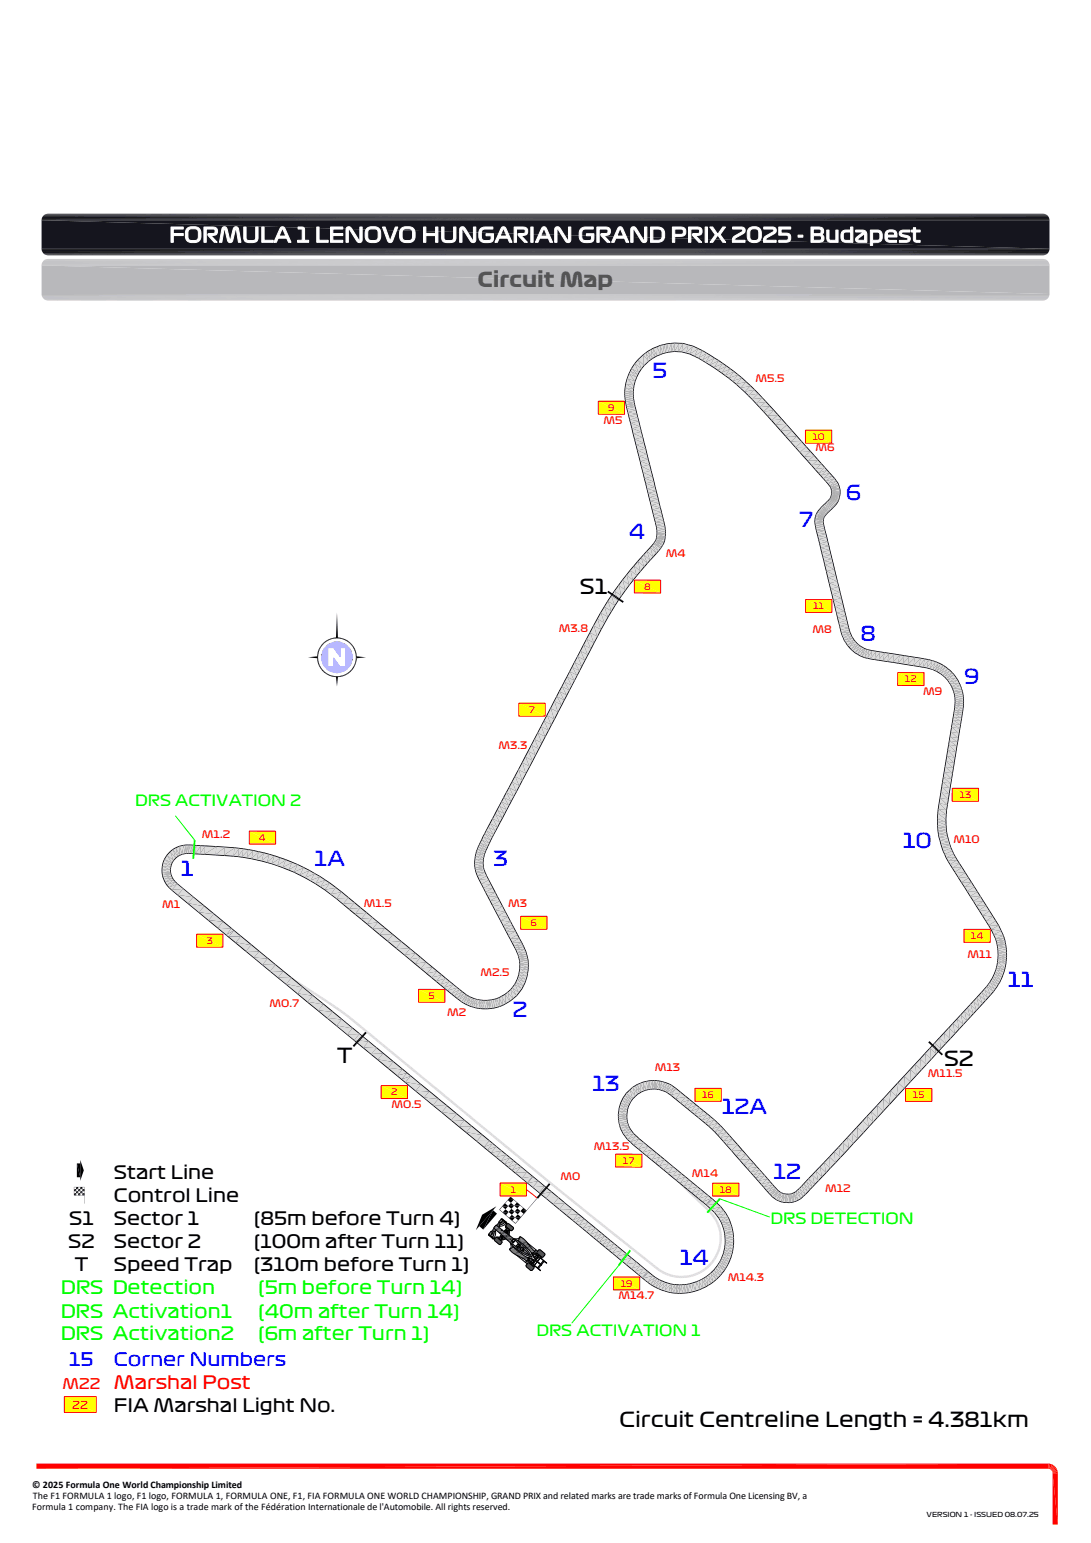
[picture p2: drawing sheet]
<svg xmlns="http://www.w3.org/2000/svg" width="210mm" height="297mm" viewBox="0 0 210 297" stroke-linecap="round" stroke-linejoin="round" font-family="sans-serif">
<defs><g id="words">
<text font-size="3.9" fill="#fff" x="32.6" y="46.7">FORMULA 1 LENOVO HUNGARIAN GRAND PRIX 2025 - Budapest</text>
<text font-size="3.9" fill="#545454" x="92" y="55.2">Circuit Map</text>
<g font-size="3.9" fill="#00f">
<text x="125.6" y="72.8">5</text>
<text x="153.8" y="101.5">7</text>
<text x="162.9" y="96.3">6</text>
<text x="121" y="103.7">4</text>
<text x="165.6" y="123.3">8</text>
<text x="185.6" y="131.7">9</text>
<text x="60.6" y="166.6">1A</text>
<text x="95" y="166.7">3</text>
<text x="173.7" y="163.2">10</text>
<text x="34.8" y="168.7">1</text>
<text x="194" y="189.9">11</text>
<text x="98.6" y="195.7">2</text>
<text x="114" y="210.1">13</text>
<text x="138.9" y="214.5">12A</text>
<text x="148.9" y="227">12</text>
<text x="130.9" y="243.6">14</text>
</g>
<g font-size="3.9">
<text x="111.6" y="114.4">S1</text>
<text x="64.9" y="204.6">T</text>
<text x="181.7" y="205.3">S2</text>
<text x="119.3" y="274.7">Circuit Centreline Length = 4.381km</text>
</g>
<g font-size="3.5">
<text x="21.9" y="226.9">Start Line</text>
<text x="21.9" y="231.4">Control Line</text>
<text x="13.3" y="235.8">S1</text>
<text x="21.9" y="235.8">Sector 1</text>
<text x="48.9" y="235.8">(85m before Turn 4)</text>
<text x="13.1" y="240.3">S2</text>
<text x="14.4" y="244.7">T</text>
<text x="21.9" y="244.7">Speed Trap</text>
<text x="21.9" y="240.3">Sector 2</text>
<text x="48.9" y="244.8">(310m before Turn 1)</text>
<text x="48.9" y="240.3">(100m after Turn 11)</text>
<text x="21.9" y="271.9">FIA Marshal Light No.</text>
</g>
<g font-size="3.5" fill="#0f0">
<text x="11.7" y="249.2">DRS Detection</text>
<text x="49.7" y="249.2">(5m before Turn 14)</text>
<text x="11.7" y="257.9">DRS Activation2</text>
<text x="11.7" y="253.7">DRS Activation1</text>
<text x="49.7" y="257.9">(6m after Turn 1)</text>
<text x="49.7" y="253.7">(40m after Turn 14)</text>
</g>
<g font-size="3.5" fill="#00f">
<text x="13.3" y="263">15</text>
<text x="21.9" y="263">Corner Numbers</text>
</g>
<text font-size="3.5" fill="#f00" x="21.9" y="267.5">Marshal Post</text>
<g font-size="2.9" fill="#0f0">
<text x="26" y="155.2">DRS ACTIVATION 2</text>
<text x="148.3" y="235.6">DRS DETECTION</text>
<text x="103.3" y="257.1">DRS ACTIVATION 1</text>
</g>
<text font-size="2.8" fill="#f00" x="12" y="267.5">M22</text>
<text font-size="2.1" fill="#f00" x="13.9" y="271.2">22</text>
<g font-size="2" fill="#f00">
<text x="145.4" y="73.6">M5.5</text>
<text x="116.1" y="81.6">M5</text>
<text x="157" y="86.9">M6</text>
<text x="128.1" y="107.2">M4</text>
<text x="107.5" y="121.6">M3.8</text>
<text x="156.4" y="121.9">M8</text>
<text x="177.7" y="133.8">M9</text>
<text x="96" y="144.1">M3.3</text>
<text x="38.9" y="161.2">M1.2</text>
<text x="183.5" y="162.3">M10</text>
<text x="31.2" y="174.8">M1</text>
<text x="70" y="174.5">M1.5</text>
<text x="97.8" y="174.6">M3</text>
<text x="186.2" y="184.5">M11</text>
<text x="92.5" y="188">M2.5</text>
<text x="51.9" y="193.9">M0.7</text>
<text x="86.1" y="195.5">M2</text>
<text x="126" y="206.3">M13</text>
<text x="178.6" y="207.3">M11.5</text>
<text x="75.4" y="213.2">M0.5</text>
<text x="114.3" y="221.4">M13.5</text>
<text x="107.9" y="227.1">M0</text>
<text x="133.2" y="226.7">M14</text>
<text x="158.8" y="229.4">M12</text>
<text x="119" y="250.1">M14.7</text>
<text x="140.1" y="246.7">M14.3</text>
</g>
<g font-size="1.9">
<text x="6.2" y="286.5">© 2025 Formula One World Championship Limited</text>
<text x="6.2" y="290.8">Formula 1 company. The FIA logo is a trade mark of the Fédération Internationale de l'Automobile. All rights reserved.</text>
<text x="6.3" y="288.6">The F1 FORMULA 1 logo, F1 logo, FORMULA 1, FORMULA ONE, F1, FIA FORMULA ONE WORLD CHAMPIONSHIP, GRAND PRIX and related marks are trade marks of Formula One Licensing BV, a</text>
</g>
<g font-size="1.7" fill="#f00">
<text x="117.1" y="79.1">9</text>
<text x="156.4" y="84.7">10</text>
<text x="124" y="113.6">8</text>
<text x="156.5" y="117.3">11</text>
<text x="174.2" y="131.4">12</text>
<text x="101.8" y="137.3">7</text>
<text x="184.7" y="153.6">13</text>
<text x="49.8" y="161.9">4</text>
<text x="102.1" y="178.3">6</text>
<text x="39.8" y="181.7">3</text>
<text x="186.8" y="180.8">14</text>
<text x="82.5" y="192.4">5</text>
<text x="75.3" y="210.9">2</text>
<text x="135.1" y="211.4">16</text>
<text x="175.7" y="211.4">15</text>
<text x="119.9" y="224.1">17</text>
<text x="98.3" y="229.6">1</text>
<text x="138.5" y="229.7">18</text>
<text x="119.5" y="247.7">19</text>
</g>
<text font-size="1.3" x="178.4" y="292.1">VERSION 1 - ISSUED 08.07.25</text>
</g></defs>
<path d="M80.6 190.5h5M80.6 192.9h5" fill="none" stroke="#ff0" stroke-width=".19"/>
<g fill="#ff0">
<path d="M80.6 190.5l5 2.4h-5z"/>
<path d="M80.6 190.5h5v2.4z"/>
</g>
<path d="M80.6 190.5h5v2.5l-5-.1z" fill="none" stroke="#f00" stroke-width=".19"/>
<path d="M48 160h5M48 162.5h5" fill="none" stroke="#ff0" stroke-width=".19"/>
<g fill="#ff0">
<path d="M48 160l5 2.5h-5z"/>
<path d="M48 160h5v2.5z"/>
</g>
<path d="M48 160h5v2.5h-5z" fill="none" stroke="#f00" stroke-width=".19"/>
<g fill="#dbdbdb">
<path d="M122.6 219.6l1.5 1.4-1.8-1.1z"/>
<path d="M122.3 219.9l1.8 1.1-.4 .3z"/>
<path d="M124.1 221l1.6 1.5-2-1.2z"/>
<path d="M123.7 221.3l2 1.2-.3 .3z"/>
<path d="M125.7 222.5l2.6 2.4-2.9-2.1z"/>
<path d="M125.4 222.8l2.9 2.1-.3 .4z"/>
<path d="M128.3 224.9l.9 .9-1.2-.5z"/>
<path d="M128 225.3l1.2 .5-.4 .3z"/>
<path d="M128.8 226.1l.4-.3 1.1 1z"/>
<path d="M128.8 226.1l1.5 .7-.3 .3z"/>
<path d="M130 227.1l.3-.3 1.9 1.9z"/>
<path d="M130 227.1l2.2 1.6-.3 .3z"/>
<path d="M132.2 228.7l1.4 1.4-1.7-1.1z"/>
<path d="M131.9 229l1.7 1.1-.3 .3z"/>
<path d="M133.3 230.4l.3-.3 1.9 1.7z"/>
<path d="M133.3 230.4l2.2 1.4-.4 .4z"/>
<path d="M135.1 232.2l.4-.4 .3 .4z"/>
<path d="M135.1 232.2h.7l-.3 .3z"/>
<path d="M135.5 232.5l.3-.3 .5 .4z"/>
<path d="M135.5 232.5l.8 .1-.3 .3z"/>
<path d="M136.3 232.6l.4 .4-.7-.1z"/>
<path d="M136 232.9l.7 .1-.3 .4z"/>
<path d="M136.4 233.4l.3-.4 .4 .4z"/>
<path d="M136.4 233.4h.7l-.4 .3z"/>
<path d="M136.7 233.7l.4-.3 .3 .4z"/>
<path d="M136.7 233.7l.7 .1-.4 .3z"/>
<path d="M137 234.1l.4-.3 .2 .3z"/>
<path d="M137 234.1h.6l-.4 .3z"/>
<path d="M137.2 234.4l.4-.3 .2 .4z"/>
<path d="M137.2 234.4l.6 .1-.4 .2z"/>
<path d="M137.4 234.7l.4-.2 .2 .3z"/>
<path d="M137.4 234.7l.6 .1-.4 .2z"/>
<path d="M137.6 235l.4-.2 .2 .3z"/>
<path d="M137.6 235l.6 .1-.4 .2z"/>
<path d="M137.8 235.3l.4-.2 .1 .4z"/>
<path d="M137.8 235.3l.5 .2-.4 .1z"/>
<path d="M137.9 235.6l.4-.1 .2 .3z"/>
<path d="M137.9 235.6l.6 .2-.5 .1z"/>
<path d="M138 235.9l.5-.1 .1 .3z"/>
<path d="M138 235.9l.6 .2-.4 .1z"/>
<path d="M138.2 236.2l.4-.1 .1 .3z"/>
<path d="M138.2 236.2l.5 .2-.5 .1z"/>
<path d="M138.2 236.5l.5-.1v.2z"/>
<path d="M138.2 236.5l.5 .1-.4 .1z"/>
<path d="M138.3 236.7l.4-.1 .1 .3z"/>
<path d="M138.3 236.7l.5 .2-.4 .1z"/>
<path d="M138.4 237l.4-.1 .1 .2z"/>
<path d="M138.4 237l.5 .1-.5 .1z"/>
<path d="M138.4 237.2l.5-.1v.4z"/>
<path d="M138.4 237.2l.5 .3h-.4z"/>
<path d="M138.5 237.5h.4v.3z"/>
<path d="M138.5 237.5l.4 .3h-.4z"/>
<path d="M138.5 237.8h.4v.5z"/>
<path d="M138.5 237.8l.4 .5h-.4z"/>
<path d="M138.5 238.3h.4v.3z"/>
<path d="M138.5 238.3l.4 .3h-.4z"/>
<path d="M138.5 238.6h.4v.4z"/>
<path d="M138.5 238.6l.4 .4h-.4z"/>
<path d="M138.5 239h.4v.4z"/>
<path d="M138.5 239l.4 .4-.5-.1z"/>
<path d="M138.4 239.3l.5 .1-.1 .4z"/>
<path d="M138.4 239.3l.4 .5-.5-.1z"/>
<path d="M138.3 239.7l.5 .1-.1 .3z"/>
<path d="M138.3 239.7l.4 .4-.4-.1z"/>
<path d="M138.3 240l.4 .1-.1 .4z"/>
<path d="M138.3 240l.3 .5-.4-.2z"/>
<path d="M138.2 240.3l.4 .2-.1 .4z"/>
<path d="M138.2 240.3l.3 .6-.4-.2z"/>
<path d="M138.1 240.7l.4 .2-.2 .4z"/>
<path d="M138.1 240.7l.2 .6-.4-.2z"/>
<path d="M137.9 241.1l.4 .2-.2 .4z"/>
<path d="M137.9 241.1l.2 .6-.4-.1z"/>
<path d="M137.7 241.6l.4 .1-.2 .5z"/>
<path d="M137.7 241.6l.2 .6-.4-.2z"/>
<path d="M137.5 242l.4 .2-.3 .5z"/>
<path d="M137.5 242l.1 .7-.4-.3z"/>
<path d="M137.2 242.4l.4 .3-.3 .4z"/>
<path d="M137.2 242.4l.1 .7-.4-.3z"/>
<path d="M136.9 242.8l.4 .3-.4 .4z"/>
<path d="M136.9 242.8v.7l-.3-.3z"/>
<path d="M136.6 243.2l.3 .3-.2 .3z"/>
<path d="M136.6 243.2l.1 .6-.4-.3z"/>
<path d="M136.3 243.5l.4 .3-.4 .4z"/>
<path d="M136.3 243.5v.7l-.3-.4z"/>
<path d="M136 243.8l.3 .4-.4 .3z"/>
<path d="M135.6 244.1l.4-.3-.1 .7z"/>
<path d="M135.6 244.1l.3 .4-.4 .2z"/>
<path d="M135.3 244.3l.3-.2-.1 .6z"/>
<path d="M135.3 244.3l.2 .4-.3 .2z"/>
<path d="M134.9 244.6l.4-.3-.1 .6z"/>
<path d="M134.9 244.6l.3 .3-.4 .2z"/>
<path d="M134.6 244.8l.3-.2-.1 .5z"/>
<path d="M134.6 244.8l.2 .3-.3 .2z"/>
<path d="M134.3 244.9l.3-.1-.1 .5z"/>
<path d="M134.3 244.9l.2 .4-.4 .2z"/>
<path d="M133.9 245l.4-.1-.2 .6z"/>
<path d="M133.9 245l.2 .5-.3 .1z"/>
<path d="M133.6 245.2l.3-.2-.1 .6z"/>
<path d="M133.6 245.2l.2 .4-.4 .1z"/>
<path d="M133.3 245.3l.3-.1-.2 .5z"/>
<path d="M133.3 245.3l.1 .4-.3 .1z"/>
<path d="M132.9 245.4l.4-.1-.2 .5z"/>
<path d="M132.9 245.4l.2 .4-.4 .1z"/>
<path d="M132.6 245.5l.3-.1-.2 .5z"/>
<path d="M132.6 245.5l.1 .4-.5 .1z"/>
<path d="M132.2 245.5h.4l-.4 .5z"/>
<path d="M132.2 245.5v.5h-.5z"/>
<path d="M131.7 245.6l.5-.1-.5 .5z"/>
<path d="M131.7 245.6v.4h-.4z"/>
<path d="M131.3 245.6h.4l-.4 .4z"/>
<path d="M131.3 245.6v.4h-.4z"/>
<path d="M130.9 245.6h.4l-.4 .4z"/>
<path d="M130.5 246l.4-.4v.4z"/>
<path d="M130.5 245.6h.4l-.4 .4z"/>
<path d="M130 246l.5-.4v.4z"/>
<path d="M130.1 245.5l.4 .1-.5 .4z"/>
<path d="M129.6 245.9l.5-.4-.1 .5z"/>
<path d="M129.7 245.5h.4l-.5 .4z"/>
<path d="M129.1 245.8l.6-.3-.1 .4z"/>
<path d="M129.2 245.3l.5 .2-.6 .3z"/>
<path d="M128.6 245.6l.6-.3-.1 .5z"/>
<path d="M128.8 245.2l.4 .1-.6 .3z"/>
<path d="M128.2 245.4l.6-.2-.2 .4z"/>
<path d="M128.3 245l.5 .2-.6 .2z"/>
<path d="M127.6 245.2l.7-.2-.1 .4z"/>
<path d="M127.8 244.8l.5 .2-.7 .2z"/>
<path d="M127.3 245l.5-.2-.2 .4z"/>
<path d="M127.5 244.6l.3 .2-.5 .2z"/>
<path d="M126.9 244.8l.6-.2-.2 .4z"/>
<path d="M127.1 244.4l.4 .2-.6 .2z"/>
<path d="M126.4 244.5l.7-.1-.2 .4z"/>
<path d="M126.7 244.1l.4 .3-.7 .1z"/>
<path d="M126.1 244.2l.6-.1-.3 .4z"/>
<path d="M126.3 243.8l.4 .3-.6 .1z"/>
<path d="M125.6 243.8h.7l-.2 .4z"/>
<path d="M125.8 243.4l.5 .4h-.7z"/>
<path d="M125.1 243.4h.7l-.2 .4z"/>
<path d="M125.4 243l.4 .4h-.7z"/>
<path d="M124.6 243h.8l-.3 .4z"/>
<path d="M124.9 242.7l.5 .3h-.8z"/>
<path d="M123.6 242.2l1.3 .5-.3 .3z"/>
<path d="M123.9 241.9l1 .8-1.3-.5z"/>
<path d="M122.6 241.4l1.3 .5-.3 .3z"/>
<path d="M122.9 241l1 .9-1.3-.5z"/>
<path d="M121.6 240.6l1.3 .4-.3 .4z"/>
<path d="M121.9 240.3l1 .7-1.3-.4z"/>
<path d="M120.4 239.6l1.5 .7-.3 .3z"/>
<path d="M120.7 239.3l1.2 1-1.5-.7z"/>
<path d="M119.5 238.9l1.2 .4-.3 .3z"/>
<path d="M119.8 238.5l.9 .8-1.2-.4z"/>
<path d="M118.3 238l1.5 .5-.3 .4z"/>
<path d="M118.6 237.6l1.2 .9-1.5-.5z"/>
<path d="M117.1 237l1.5 .6-.3 .4z"/>
<path d="M117.4 236.7l1.2 .9-1.5-.6z"/>
<path d="M116 236.1l1.4 .6-.3 .3z"/>
<path d="M116.3 235.8l1.1 .9-1.4-.6z"/>
<path d="M114.9 235.2l1.4 .6-.3 .3z"/>
<path d="M115.1 234.9l1.2 .9-1.4-.6z"/>
<path d="M113.7 234.3l1.4 .6-.2 .3z"/>
<path d="M114 234l1.1 .9-1.4-.6z"/>
<path d="M112.4 233.2l1.6 .8-.3 .3z"/>
<path d="M112.6 232.9l1.4 1.1-1.6-.8z"/>
<path d="M111 232.1l1.6 .8-.2 .3z"/>
<path d="M111.3 231.8l1.3 1.1-1.6-.8z"/>
<path d="M109.6 231l1.7 .8-.3 .3z"/>
<path d="M109.9 230.7l1.4 1.1-1.7-.8z"/>
<path d="M108.6 230.2l1.3 .5-.3 .3z"/>
<path d="M108.9 229.8l1 .9-1.3-.5z"/>
<path d="M107.4 229.2l1.5 .6-.3 .4z"/>
<path d="M107.7 228.9l1.2 .9-1.5-.6z"/>
<path d="M106.4 228.4l1.3 .5-.3 .3z"/>
<path d="M106.7 228l1 .9-1.3-.5z"/>
<path d="M105.4 227.6l1.3 .4-.3 .4z"/>
<path d="M105.7 227.3l1 .7-1.3-.4z"/>
<path d="M104.2 226.6l1.5 .7-.3 .3z"/>
<path d="M104.5 226.3l1.2 1-1.5-.7z"/>
<path d="M103.2 225.8l1.3 .5-.3 .3z"/>
<path d="M103.5 225.4l1 .9-1.3-.5z"/>
<path d="M102.1 224.9l1.4 .5-.3 .4z"/>
<path d="M102.4 224.5l1.1 .9-1.4-.5z"/>
<path d="M101 224l1.4 .5-.3 .4z"/>
<path d="M101.3 223.7l1.1 .8-1.4-.5z"/>
<path d="M100.2 223.4l1.1 .3-.3 .3z"/>
<path d="M100.5 223l.8 .7-1.1-.3z"/>
<path d="M99.3 222.5l1.2 .5-.3 .4z"/>
<path d="M99.5 222.2l1 .8-1.2-.5z"/>
<path d="M98.4 221.8l1.1 .4-.2 .3z"/>
<path d="M98.7 221.5l.8 .7-1.1-.4z"/>
<path d="M97.5 221.1l1.2 .4-.3 .3z"/>
<path d="M97.8 220.7l.9 .8-1.2-.4z"/>
<path d="M96.5 220.3l1.3 .4-.3 .4z"/>
<path d="M96.8 219.9l1 .8-1.3-.4z"/>
<path d="M95.6 219.5l1.2 .4-.3 .4z"/>
<path d="M95.9 219.2l.9 .7-1.2-.4z"/>
<path d="M94.7 218.8l1.2 .4-.3 .3z"/>
<path d="M95 218.4l.9 .8-1.2-.4z"/>
<path d="M93.9 218.1l1.1 .3-.3 .4z"/>
<path d="M94.2 217.8l.8 .6-1.1-.3z"/>
<path d="M92.8 217.2l1.4 .6-.3 .3z"/>
<path d="M93.1 216.9l1.1 .9-1.4-.6z"/>
<path d="M91.9 216.5l1.2 .4-.3 .3z"/>
<path d="M92.2 216.1l.9 .8-1.2-.4z"/>
<path d="M90.9 215.7l1.3 .4-.3 .4z"/>
<path d="M91.2 215.3l1 .8-1.3-.4z"/>
<path d="M90 214.9l1.2 .4-.3 .4z"/>
<path d="M90.3 214.5l.9 .8-1.2-.4z"/>
<path d="M89.2 214.2l1.1 .3-.3 .4z"/>
<path d="M89.4 213.8l.9 .7-1.1-.3z"/>
<path d="M88.1 213.3l1.3 .5-.2 .4z"/>
<path d="M88.4 213l1 .8-1.3-.5z"/>
<path d="M87.3 212.7l1.1 .3-.3 .3z"/>
<path d="M87.6 212.3l.8 .7-1.1-.3z"/>
<path d="M86.5 212l1.1 .3-.3 .4z"/>
<path d="M86.8 211.7l.8 .6-1.1-.3z"/>
<path d="M85.7 211.3l1.1 .4-.3 .3z"/>
<path d="M86 211l.8 .7-1.1-.4z"/>
<path d="M84.5 210.4l1.5 .6-.3 .3z"/>
<path d="M84.8 210l1.2 1-1.5-.6z"/>
<path d="M83.4 209.5l1.4 .5-.3 .4z"/>
<path d="M83.7 209.1l1.1 .9-1.4-.5z"/>
<path d="M82.2 208.4l1.5 .7-.3 .4z"/>
<path d="M82.5 208.1l1.2 1-1.5-.7z"/>
<path d="M81.2 207.7l1.3 .4-.3 .3z"/>
<path d="M81.5 207.3l1 .8-1.3-.4z"/>
<path d="M80.4 207l1.1 .3-.3 .4z"/>
<path d="M80.7 206.6l.8 .7-1.1-.3z"/>
<path d="M79.6 206.4l1.1 .2-.3 .4z"/>
<path d="M79.9 206l.8 .6-1.1-.2z"/>
<path d="M78.9 205.7l1 .3-.3 .4z"/>
<path d="M79.2 205.4l.7 .6-1-.3z"/>
<path d="M78.2 205.1l1 .3-.3 .3z"/>
<path d="M78.4 204.8l.8 .6-1-.3z"/>
<path d="M77.5 204.6l.9 .2-.2 .3z"/>
<path d="M77.8 204.3l.6 .5-.9-.2z"/>
<path d="M76.9 204.1l.9 .2-.3 .3z"/>
<path d="M77.2 203.8l.6 .5-.9-.2z"/>
<path d="M76.3 203.6l.9 .2-.3 .3z"/>
<path d="M76.6 203.3l.6 .5-.9-.2z"/>
<path d="M75.7 203.1l.9 .2-.3 .3z"/>
<path d="M76 202.8l.6 .5-.9-.2z"/>
<path d="M75.1 202.6l.9 .2-.3 .3z"/>
<path d="M75.4 202.3l.6 .5-.9-.2z"/>
<path d="M74.6 202.2l.8 .1-.3 .3z"/>
<path d="M74.9 201.8l.5 .5-.8-.1z"/>
<path d="M74.1 201.8h.8l-.3 .4z"/>
<path d="M74.3 201.4l.6 .4h-.8z"/>
<path d="M73.4 201.3l.9 .1-.2 .4z"/>
<path d="M73.7 200.9l.6 .5-.9-.1z"/>
<path d="M72.7 200.6l1 .3-.3 .4z"/>
<path d="M73 200.3l.7 .6-1-.3z"/>
<path d="M72 200.1l1 .2-.3 .3z"/>
<path d="M72.3 199.7l.7 .6-1-.2z"/>
<path d="M71.5 199.6l.8 .1-.3 .4z"/>
<path d="M71.8 199.3l.5 .4-.8-.1z"/>
<path d="M70.8 199.1l1 .2-.3 .3z"/>
<path d="M71.1 198.7l.7 .6-1-.2z"/>
<path d="M70.1 198.5l1 .2-.3 .4z"/>
<path d="M70.3 198.1l.8 .6-1-.2z"/>
<path d="M69.5 198l.8 .1-.2 .4z"/>
<path d="M69.8 197.7l.5 .4-.8-.1z"/>
<path d="M68.9 197.5l.9 .2-.3 .3z"/>
<path d="M69.2 197.1l.6 .6-.9-.2z"/>
<path d="M68.2 197l1 .1-.3 .4z"/>
<path d="M68.5 196.6l.7 .5-1-.1z"/>
<path d="M67.5 196.3l1 .3-.3 .4z"/>
<path d="M67.8 196l.7 .6-1-.3z"/>
<path d="M66.7 195.7l1.1 .3-.3 .3z"/>
<path d="M67 195.4l.8 .6-1.1-.3z"/>
<path d="M66 195.2l1 .2-.3 .3z"/>
<path d="M66.2 194.8l.8 .6-1-.2z"/>
<path d="M65.3 194.7l.9 .1-.2 .4z"/>
<path d="M65.5 194.3l.7 .5-.9-.1z"/>
<path d="M64.6 194.2l.9 .1-.2 .4z"/>
<path d="M64.9 193.8l.6 .5-.9-.1z"/>
<path d="M63.9 193.7l1 .1-.3 .4z"/>
<path d="M64.2 193.4l.7 .4-1-.1z"/>
<path d="M63.2 193.3l1 .1-.3 .3z"/>
<path d="M63.4 192.9l.8 .5-1-.1z"/>
<path d="M62.3 192.7l1.1 .2-.2 .4z"/>
<path d="M62.5 192.3l.9 .6-1.1-.2z"/>
<path d="M61.7 192.3h.8l-.2 .4z"/>
<path d="M61.9 191.9l.6 .4h-.8z"/>
<path d="M61 191.8l.9 .1-.2 .4z"/>
<path d="M61.3 191.5l.6 .4-.9-.1z"/>
<path d="M60.5 191.5h.8l-.3 .3z"/>
<path d="M60.7 191.1l.6 .4h-.8z"/>
<path d="M59.7 191l1 .1-.2 .4z"/>
<path d="M59.9 190.6l.8 .5-1-.1z"/>
<path d="M59 190.5l.9 .1-.2 .4z"/>
<path d="M59.3 190.2l.6 .4-.9-.1z"/>
<path d="M58.4 190.1l.9 .1-.3 .3z"/>
<path d="M58.6 189.7l.7 .5-.9-.1z"/>
<path d="M57.6 189.6l1 .1-.2 .4z"/>
<path d="M57.8 189.2l.8 .5-1-.1z"/>
<path d="M56.8 189.1l1 .1-.2 .4z"/>
<path d="M57 188.7l.8 .5-1-.1z"/>
<path d="M55.9 188.5l1.1 .2-.2 .4z"/>
<path d="M56.2 188.2l.8 .5-1.1-.2z"/>
<path d="M55 187.9l1.2 .3-.3 .3z"/>
<path d="M55.2 187.5l1 .7-1.2-.3z"/>
<path d="M54 187.2l1.2 .3-.2 .4z"/>
<path d="M54.3 186.8l.9 .7-1.2-.3z"/>
<path d="M52.8 186.2l1.5 .6-.3 .4z"/>
<path d="M53.1 185.9l1.2 .9-1.5-.6z"/>
<path d="M51.6 185.3l1.5 .6-.3 .3z"/>
<path d="M51.9 184.9l1.2 1-1.5-.6z"/>
<path d="M50.7 184.4l1.2 .5-.3 .4z"/>
<path d="M50.9 184.1l1 .8-1.2-.5z"/>
<path d="M49.5 183.5l1.4 .6-.2 .3z"/>
<path d="M49.8 183.1l1.1 1-1.4-.6z"/>
<path d="M48.3 182.5l1.5 .6-.3 .4z"/>
<path d="M48.6 182.1l1.2 1-1.5-.6z"/>
<path d="M47.1 181.5l1.5 .6-.3 .4z"/>
<path d="M47.3 181.1l1.3 1-1.5-.6z"/>
<path d="M46.1 180.6l1.2 .5-.2 .4z"/>
<path d="M46.3 180.3l1 .8-1.2-.5z"/>
<path d="M45.1 179.9l1.2 .4-.2 .3z"/>
<path d="M45.4 179.6l.9 .7-1.2-.4z"/>
<path d="M44.7 179.5l.7 .1-.3 .3z"/>
<path d="M44.9 179.1l.5 .5-.7-.1z"/>
<path d="M42.8 178.3l2.1 .8-.2 .4z"/>
<path d="M43.1 177.9l1.8 1.2-2.1-.8z"/>
<path d="M40.9 177l2.2 .9-.3 .4z"/>
<path d="M41.1 176.7l2 1.2-2.2-.9z"/>
</g>
<g fill="#000">
<path d="M120.2 75.7l1.8 .3-1.8 .1zM120.2 75.3l1.8 .4h-1.8zM120.2 74.6l1.8 .8-1.8-.1zM120.2 76.1l1.8 .3-1.8 .1zM120.3 73.9l1.7 .9-1.8-.2zM120.2 76.5l1.8 .3-1.8 .2zM120.2 77l1.9 .1-1.8 .3zM120.6 72.9l1.5 1.3-1.8-.3zM120.3 77.4l1.9 .1-1.8 .4zM120.4 77.9h1.8l-1.7 .4zM120.5 78.3h1.8l-1.7 .4zM121 71.9l1.3 1.5-1.7-.5z"/>
<path d="M120.6 78.7l1.9 .2-1.7 .5zM121.2 71.4l1.4 1.2-1.6-.7zM121.5 70.9l1.4 1.3-1.7-.8zM122.1 70l.9 1.8-1.5-.9zM120.2 75.7h1.8v.3zM120.2 75.3l1.8 .1v.3zM120.2 74.6l1.8 .2v.6zM120.2 76.1l1.8-.1v.4zM120.2 76.5l1.8-.1v.4zM120.3 73.9l1.8 .3-.1 .6zM120.2 77l1.8-.2 .1 .3zM122.7 69.2l.8 1.8-1.4-1z"/>
<path d="M120.6 72.9l1.7 .5-.2 .8zM120.3 77.4l1.8-.3 .1 .4zM120.4 77.9l1.8-.4v.4zM120.5 78.3l1.7-.4 .1 .4zM121 71.9l1.6 .7-.3 .8zM120.6 78.7l1.7-.4 .2 .6zM121.2 71.4l1.7 .8-.3 .4zM120.8 79.4l1.7-.5 .2 .8zM122.7 69.2l1-1 .3 2.2zM121.5 70.9l1.5 .9-.1 .4zM122.1 70l1.4 1-.5 .8zM122.7 69.2l1.3 1.2-.5 .6z"/>
<path d="M123.7 68.2l.5-.3 .7 1.7zM123.7 68.2l1.2 1.4-.9 .8zM124.2 67.9l.5-.4 .6 1.8zM124.7 67.5l.5-.3 .4 1.9zM124.2 67.9l1.1 1.4-.4 .3zM125.2 67.2l.5-.2 .4 1.8zM124.7 67.5l.9 1.6-.3 .2zM125.2 67.2l.9 1.6-.5 .3zM125.7 67l.7-.3v1.9zM125.7 67l.7 1.6-.3 .2zM126.4 66.7l.6-.3 .1 1.9zM126.4 66.7l.7 1.6-.7 .3z"/>
<path d="M127 66.4l.8-.1-.2 1.8zM127 66.4l.6 1.7-.5 .2zM127.8 66.3l.4 1.7-.6 .1zM127.8 66.3l.6-.2-.2 1.9zM128.4 66.1l.3 1.8-.5 .1zM128.4 66.1l.7-.1-.4 1.9zM129.1 66l.2 1.8-.6 .1zM129.1 66h.7l-.5 1.8zM129.8 66l.1 1.8h-.6zM129.8 66h.9l-.8 1.8zM130.7 66l-.1 1.8h-.7zM131.5 66l-.3 1.8h-.6z"/>
<path d="M130.7 66h.8l-.9 1.8zM132.5 66.3l-.4 1.8-.9-.3zM131.5 66l1 .3-1.3 1.5zM133.4 66.5l-.6 1.7-.7-.1zM132.5 66.3l.9 .2-1.3 1.6zM132.8 68.2l1.6-1.2-.8 1.6zM133.4 66.5l1 .5-1.6 1.2zM133.6 68.6l1.7-1.2-.9 1.6zM134.4 67l.9 .4-1.7 1.2zM134.4 69l1.6-1.1-.9 1.5zM135.1 69.4l1.6-1.1-.9 1.5zM135.3 67.4l.7 .5-1.6 1.1z"/>
<path d="M135.8 69.8l1.7-1-.9 1.6zM136 67.9l.7 .4-1.6 1.1zM136.6 70.4l1.8-1.1-1 1.5zM136.7 68.3l.8 .5-1.7 1zM137.4 70.8l1.7-.9-1 1.5zM137.5 68.8l.9 .5-1.8 1.1zM138.1 71.4l1.8-1-1.1 1.5zM138.4 69.3l.7 .6-1.7 .9zM138.8 71.9l1.8-1-1.1 1.5zM139.1 69.9l.8 .5-1.8 1zM139.5 72.4l1.8-1-1.1 1.5zM139.9 70.4l.7 .5-1.8 1z"/>
<path d="M140.2 72.9l1.9-.8-1.1 1.4zM140.6 70.9l.7 .5-1.8 1zM141 73.5l1.8-.8-1.1 1.3zM141.3 71.4l.8 .7-1.9 .8zM141.7 74l2-.6-1.2 1.4zM142.1 72.1l.7 .6-1.8 .8zM142.5 74.8l2-.6-1.2 1.3zM142.8 72.7l.9 .7-2 .6zM143.3 75.5l1.9-.6-1.2 1.3zM143.7 73.4l.8 .8-2 .6zM144 76.2l2-.5-1.3 1.2zM144.5 74.2l.7 .7-1.9 .6z"/>
<path d="M144.7 76.9l2.1-.4-1.3 1.2zM144 76.2l1.2-1.3 .8 .8zM145.5 77.7l2-.4-1.3 1.2zM144.7 76.9l1.3-1.2 .8 .8zM146.2 78.5l2-.4-1.3 1.2zM145.5 77.7l1.3-1.2 .7 .8zM146.9 79.3l2.1-.4-1.3 1.2zM146.2 78.5l1.3-1.2 .7 .8zM146.9 79.3l1.3-1.2 .8 .8zM147.7 80.1l1.3-1.2 .8 .9zM148.4 81l1.4-1.2 .7 .8zM120.8 79.4l1.9 .3-1.8 .4z"/>
<path d="M120.9 80.1l1.9 .2-1.7 .5zM121.1 80.8l1.9 .2-1.7 .5zM121.3 81.5l2 .6-1.8 .4zM121.5 82.5l2 .6-1.7 .4zM121.8 83.5l2 .6-1.8 .5zM122 84.6l2.1 .6-1.8 .5zM122.3 85.7l2.1 .6-1.8 .5zM120.9 80.1l1.8-.4 .1 .6zM122.6 86.8l2 .6-1.7 .4zM121.1 80.8l1.7-.5 .2 .7zM122.9 87.9l2 .5-1.8 .4zM121.3 81.5l1.7-.5 .3 1.1z"/>
<path d="M123.1 88.8l2 .6-1.7 .5zM121.5 82.5l1.8-.4 .2 1zM123.4 89.9l2 .7-1.7 .4zM121.8 83.5l1.7-.4 .3 1zM123.7 91l2 .7-1.8 .4zM122 84.6l1.8-.4 .3 1zM123.9 92.1l2 .6-1.7 .4zM122.3 85.7l1.8-.5 .3 1.1zM124.2 93.1l2 .6-1.8 .4zM122.6 86.8l1.8-.5 .2 1.1zM124.4 94.1l2 .4-1.7 .5zM124.7 95l1.9 .3-1.8 .5z"/>
<path d="M122.9 87.9l1.7-.5 .3 1zM124.8 95.8l2 .3-1.8 .4zM123.1 88.8l1.8-.4 .2 1zM125 96.5l2 .4-1.8 .4zM123.4 89.9l1.7-.5 .3 1.2zM125.2 97.3l2 .4-1.8 .4zM125.4 98.1l2 .5-1.8 .4zM123.7 91l1.7-.4 .3 1.1zM125.6 99l2 .4-1.7 .4zM123.9 92.1l1.8-.4 .2 1zM124.2 93.1l1.7-.4 .3 1zM124.4 94.1l1.8-.4 .2 .8z"/>
<path d="M124.7 95l1.7-.5 .2 .8zM124.8 95.8l1.8-.5 .2 .8zM125 96.5l1.8-.4 .2 .8zM125.2 97.3l1.8-.4 .2 .8zM125.4 98.1l1.8-.4 .2 .9zM125.6 99l1.8-.4 .2 .8zM147.7 80.1l2.1-.3-1.4 1.2zM148.4 81l2.1-.4-1.3 1.3zM149.2 81.9l2.3-.2-1.3 1.2zM150.2 82.9l2.3-.1-1.3 1.3zM149.2 81.9l1.4-1.3 .9 1.1zM151.2 84.1l2.3-.2-1.4 1.2z"/>
<path d="M150.2 82.9l1.3-1.2 1 1.1zM152.1 85.1l2.3-.1-1.3 1.2zM151.2 84.1l1.3-1.3 1 1.1zM153.1 86.2l2.1-.3-1.3 1.2zM152.1 85.1l1.4-1.2 .9 1.1zM153.9 87.1l2.1-.3-1.3 1.2zM153.1 86.2l1.3-1.2 .8 .9zM154.7 88l2.1-.4-1.4 1.2zM153.9 87.1l1.3-1.2 .8 .9zM155.4 88.8l2.1-.3-1.3 1.2zM154.7 88l1.3-1.2 .8 .8zM156.2 89.7l2-.5-1.4 1.2z"/>
<path d="M155.4 88.8l1.4-1.2 .7 .9zM156.8 99.9l1.7 .5-1.8-.1zM156.8 99.7l1.8 .4-1.8-.2zM156.8 90.4l2-.5-1.3 1.2zM156.9 99.4l1.7 .6-1.8-.3zM157 99.2l1.6 .7-1.7-.5zM157 99l1.6 .8-1.6-.6zM157.1 98.8l1.6 .9-1.7-.7zM157.3 98.5l1.4 1.1-1.6-.8zM157.4 98.3l1.4 1.2-1.5-1zM157.5 91.1l1.7-.7-1.3 1.2zM156.2 89.7l1.3-1.2 .7 .7z"/>
<path d="M157.6 98.1l1.2 1.3-1.4-1.1zM157.8 97.9l1.2 1.3-1.4-1.1zM157.9 91.6l1.8-.6-1.3 1.2zM158 97.6l1.1 1.5-1.3-1.2zM156.8 90.4l1.4-1.2 .6 .7zM158.2 97.4l1.1 1.4-1.3-1.2zM158.4 97.2l1.1 1.5-1.3-1.3zM158.4 92.2l1.8-.7-1.3 1.2zM156.8 99.7l1.8 .3v.1zM156.9 99.4l1.7 .5v.1zM157 99.2l1.6 .6zM158.4 97.2l.3-.2 .9 1.5z"/>
<path d="M157 99l1.7 .7-.1 .1zM157.1 98.8l1.6 .9zM157.3 98.5l1.5 1-.1 .1zM157.5 91.1l1.3-1.1 .4 .4zM157.4 98.3l1.4 1.1v.1zM158.9 92.7l1.8-.6-1.4 1.1zM158.7 97l.3-.3 .9 1.6zM157.6 98.1l1.4 1.1-.2 .2zM157.8 97.9l1.3 1.2-.1 .1zM159.2 96.5l1 1.5-1.2-1.3zM157.9 91.6l1.3-1.2 .5 .6zM159.3 93.2l1.7-.7-1.4 1.1z"/>
<path d="M158 97.6l1.3 1.2-.2 .3zM159.2 96.5l.1-.2 1.1 1.5zM158.2 97.4l1.3 1.3-.2 .1zM159.5 96.1l1.1 1.5-1.3-1.3zM159.6 93.6l1.8-.6-1.6 .8zM159.5 96.1l.1-.1 1.2 1.3zM158.4 97.2l1.2 1.3-.1 .2zM159.7 95.9l1.3 1.2zM158.4 92.2l1.3-1.2 .5 .5zM159.7 95.8l1.5 1.1-1.5-1zM159.8 93.8l1.7-.5-1.7 .7zM159.8 95.7l1.6 .8z"/>
<path d="M159.8 95.7l1.5 .9-1.6-.8zM159.8 94l1.8-.4-1.7 .5zM159.8 95.6l1.7 .8zM159.9 95.5l1.6 .6-1.7-.5zM159.9 94.1l1.8-.1-1.8 .4zM159.9 95.3l1.7 .6-1.7-.4zM158.7 97l1.2 1.3-.3 .2zM159.9 94.4l1.9-.2zM159.9 95.2l1.7 .6-1.7-.5zM160 94.9l1.8 .3-1.8-.1zM160 95.1l1.7 .4-1.8-.3zM160 94.5l1.8 .1-1.8 .1z"/>
<path d="M160 94.7l1.8 .1zM160 94.7l1.8 .4-1.8-.2zM159 96.7l1.2 1.3-.3 .3zM158.9 92.7l1.3-1.2 .5 .6zM159.2 96.5l1.2 1.3-.2 .2zM159.3 96.3l1.3 1.3-.2 .2zM159.3 93.2l1.4-1.1 .3 .4zM159.5 96.1l1.3 1.2-.2 .3zM159.6 93.6l1.4-1.1 .4 .5zM159.6 96l1.4 1.1-.2 .2zM159.7 95.9l1.5 1-.2 .2zM159.7 95.8l1.6 .8-.1 .3z"/>
<path d="M159.8 93.8l1.6-.8 .1 .3zM159.8 95.7l1.6 .8-.1 .1zM159.8 95.7l1.7 .7zM159.8 94l1.7-.7 .1 .3zM159.8 95.6l1.7 .5v.3zM159.9 94.1l1.7-.5 .1 .4zM159.9 95.5l1.7 .4-.1 .2zM159.9 95.3l1.7 .5v.1zM159.9 94.4l1.8-.4 .1 .2zM159.9 95.2l1.8 .3-.1 .3zM160 94.5l1.8-.3v.4zM160 94.9l1.8 .2v.1z"/>
<path d="M160 95.1l1.8 .1-.1 .3zM160 94.7l1.8-.1v.2zM160 94.7l1.8 .1v.3zM115.5 117.9l1 2.1-1.6-.9zM116.2 116.8l.9 2-1.6-.9zM116.9 115.7l.9 2-1.6-.9zM115.5 117.9l1.6 .9-.6 1.2zM117.5 114.7l.9 1.9-1.5-.9zM116.2 116.8l1.6 .9-.7 1.1zM118.2 113.7l.8 2-1.5-1zM116.9 115.7l1.5 .9-.6 1.1zM119 112.6l.7 2.1-1.5-1z"/>
<path d="M117.5 114.7l1.5 1-.6 .9zM119.8 111.6l.7 2.1-1.5-1.1zM118.2 113.7l1.5 1-.7 1zM119 112.6l1.5 1.1-.8 1zM120.5 110.6l.7 2.1-1.4-1.1zM119.8 111.6l1.4 1.1-.7 1zM121.2 109.7l.7 2.1-1.4-1.2zM120.5 110.6l1.4 1.2-.7 .9zM121.9 108.9l.7 2-1.4-1.2zM121.2 109.7l1.4 1.2-.7 .9zM122.7 108l.6 2-1.4-1.1zM121.9 108.9l1.4 1.1-.7 .9z"/>
<path d="M123.3 107.3l.8 1.9-1.4-1.2zM122.7 108l1.4 1.2-.8 .8zM123.8 106.7l.9 1.8-1.4-1.2zM124.4 106l.8 1.9-1.4-1.2zM123.3 107.3l1.4 1.2-.6 .7zM125.1 105.3l.7 2-1.4-1.3zM123.8 106.7l1.4 1.2-.5 .6zM125.4 104.9l1 1.7-1.3-1.3zM124.4 106l1.4 1.3-.6 .6zM125.8 104.5l1 1.6-1.4-1.2zM125.1 105.3l1.3 1.3-.6 .7zM125.9 104.4l1.3 1.2-1.4-1.1z"/>
<path d="M126 104.2l1.4 1.2-1.5-1zM126.1 104.1l1.5 1-1.6-.9zM125.8 99.8l2 .3-1.8 .5zM126.2 103.9l1.5 1-1.6-.8zM126.2 103.8l1.6 .8zM126 100.6l1.9 .1-1.7 .4zM126.3 103.6l1.6 .8-1.7-.6zM126.3 103.5l1.7 .5zM126.3 103.4l1.8 .4-1.8-.3zM126.2 101.1l1.9 .2-1.8 .3zM126.3 103.1l1.8 .4-1.8-.1zM126.3 102.9l1.8 .4-1.8-.2z"/>
<path d="M126.3 102.7l1.8 .3-1.8-.1zM126.4 102.4l1.7 .3h-1.8zM126.3 101.6l1.8 .3-1.8 .2zM126.3 102.1l1.9 .3h-1.8zM125.4 104.9l1.4 1.2-.4 .5zM125.8 104.5l1.4 1.1-.4 .5zM125.9 104.4l1.5 1-.2 .2zM126 104.2l1.6 .9-.2 .3zM126.1 104.1l1.6 .8-.1 .2zM126.2 103.9l1.6 .7-.1 .3zM125.8 99.8l1.8-.4 .2 .7zM126.2 103.8l1.7 .6-.1 .2z"/>
<path d="M126.3 103.6l1.7 .4-.1 .4zM126 100.6l1.8-.5 .1 .6zM126.3 103.5l1.8 .3-.1 .2zM126.3 103.4l1.8 .1v.3zM126.2 101.1l1.7-.4 .2 .6zM126.3 103.1l1.8 .2v.2zM126.3 102.9l1.8 .1v.3zM126.3 101.6l1.8-.3v.6zM126.3 102.7h1.8v.3zM126.4 102.4h1.8l-.1 .3zM126.3 102.1l1.8-.2 .1 .5zM156.7 100.3l1.8 .1-1.8 .1z"/>
<path d="M156.7 100.5l1.9 .1-1.8 .3zM156.8 100.9h1.8l-1.8 .3zM156.8 101.2h1.9l-1.8 .4zM156.9 101.6l1.9 .1-1.8 .4zM157 102.1h1.9l-1.8 .5zM157.1 102.6l1.9 .2-1.7 .4zM157.3 103.2l1.9 .2-1.7 .4zM157.5 103.8l1.9 .4-1.7 .5zM157.7 104.7l1.9 .4-1.7 .4zM157.9 105.5l1.9 .4-1.7 .4zM158.1 106.3l1.9 .5-1.7 .4zM158.3 107.2l1.9 .3-1.7 .5z"/>
<path d="M158.5 108l1.9 .3-1.8 .4zM156.7 100.3l1.8 .1zM156.7 100.5l1.8-.1 .1 .2zM156.8 99.9l1.8 .2-.1 .3zM156.8 100.9l1.8-.3v.3zM156.8 101.2l1.8-.3 .1 .3zM158.6 108.8l2.1 .8-1.7 .4zM156.9 101.6l1.8-.4 .1 .5zM157 102.1l1.8-.4 .1 .4zM157.1 102.6l1.8-.5 .1 .7zM159 110l2 .8-1.8 .4zM157.3 103.2l1.7-.4 .2 .6z"/>
<path d="M157.5 103.8l1.7-.4 .2 .8zM159.2 111.2l2 .7-1.7 .4zM157.7 104.7l1.7-.5 .2 .9zM159.5 112.3l2 .6-1.7 .5zM157.9 105.5l1.7-.4 .2 .8zM159.8 113.4l2 .6-1.8 .4zM158.1 106.3l1.7-.4 .2 .9zM158.3 107.2l1.7-.4 .2 .7zM160 114.4l2.1 .7-1.8 .4zM158.5 108l1.7-.5 .2 .8zM160.3 115.5l2 .8-1.7 .5zM158.6 108.8l1.8-.5 .3 1.3z"/>
<path d="M160.6 116.8l2 .8-1.7 .4zM159 110l1.7-.4 .3 1.2zM160.9 118l2 .5-1.8 .5zM159.2 111.2l1.8-.4 .2 1.1zM161.1 118.9l2 .5-1.8 .5zM159.5 112.3l1.7-.4 .3 1zM161.4 119.9l1.9 .2-1.8 .5zM159.8 113.4l1.7-.5 .3 1.1zM160 114.4l1.8-.4 .3 1.1zM160.3 115.5l1.8-.4 .2 1.2zM160.6 116.8l1.7-.5 .3 1.3zM160.9 118l1.7-.4 .3 .9z"/>
<path d="M161.1 118.9l1.8-.4 .2 .9zM161.4 119.9l1.7-.5 .2 .7zM104.6 138.7l1.1 1.9-1.6-.8zM105.2 137.7l1 1.9-1.6-.9zM105.9 136.3l.9 2.2-1.6-.8zM106.6 134.9l.9 2.2-1.6-.8zM105.2 137.7l1.6 .8-.6 1.1zM107.1 134l1.1 1.7-1.6-.8zM105.9 136.3l1.6 .8-.7 1.4zM107.6 133l1.1 1.8-1.6-.8zM106.6 134.9l1.6 .8-.7 1.4zM108.1 132.1l1.1 1.8-1.6-.9z"/>
<path d="M108.5 131.2l1.2 1.7-1.6-.8zM107.1 134l1.6 .8-.5 .9zM109.1 130.2l1 1.8-1.6-.8zM107.6 133l1.6 .9-.5 .9zM109.6 129.2l1 1.9-1.5-.9zM108.1 132.1l1.6 .8-.5 1zM110 128.4l1.2 1.6-1.6-.8zM108.5 131.2l1.6 .9-.4 .8zM110.5 127.4l1.1 1.8-1.6-.8zM109.1 130.2l1.5 .9-.5 .9zM111.1 126.3l1 2-1.6-.9zM109.6 129.2l1.6 .8-.6 1.1z"/>
<path d="M111.6 125.3l1.1 1.8-1.6-.8zM110 128.4l1.6 .8-.4 .8zM110.5 127.4l1.6 .9-.5 .9zM112.2 124.1l1 2-1.6-.8zM111.1 126.3l1.6 .8-.6 1.2zM112.8 123l1 1.9-1.6-.8zM111.6 125.3l1.6 .8-.5 1zM113.5 121.8l.9 2-1.6-.8zM112.2 124.1l1.6 .8-.6 1.2zM114.2 120.4l.9 2.2-1.6-.8zM112.8 123l1.6 .8-.6 1.1zM114.9 119.1l.9 2.1-1.6-.8z"/>
<path d="M113.5 121.8l1.6 .8-.7 1.2zM114.2 120.4l1.6 .8-.7 1.4zM114.9 119.1l1.6 .9-.7 1.2zM161.5 120.6l1.9 .2-1.7 .5zM161.7 121.3h1.9l-1.8 .5zM161.8 121.8l1.9-.1-1.7 .7zM162 122.4l1.9-.3-1.7 .7zM162.2 122.8l1.8-.3-1.6 .8zM162.4 123.3l1.8-.6-1.5 1zM162.7 123.7l1.8-.5-1.5 1zM163 124.2l1.7-.8-1.4 1.2zM161.5 120.6l1.8-.5 .1 .7z"/>
<path d="M163.3 124.6l1.7-.8-1.3 1.3zM161.7 121.3l1.7-.5 .2 .5zM161.8 121.8l1.8-.5 .1 .4zM162 122.4l1.7-.7 .2 .4zM163.7 125.1l1.5-1.1-1.1 1.3zM162.2 122.8l1.7-.7 .1 .4zM162.4 123.3l1.6-.8 .2 .2zM164.1 125.3l1.4-1.1-1 1.5zM162.7 123.7l1.5-1 .3 .5zM163 124.2l1.5-1 .2 .2zM164.5 125.7l1.4-1.2-.9 1.5zM163.3 124.6l1.4-1.2 .3 .4z"/>
<path d="M165 126l1.3-1.3-.8 1.6zM163.7 125.1l1.3-1.3 .2 .2zM165.2 124l.3 .2-1.4 1.1zM166.5 124.8l-.6 1.7-.4-.2zM165.5 124.2l.4 .3-1.4 1.2zM166.9 125l-.5 1.7-.5-.2zM165.9 124.5l.4 .2-1.3 1.3zM166.3 124.7l.2 .1-1 1.5zM167.3 125.1l-.4 1.7-.5-.1zM166.5 124.8l.4 .2-1 1.5zM166.9 125l.4 .1-.9 1.6zM167.9 125.2l-.4 1.7-.5-.1z"/>
<path d="M167.3 125.1l.6 .1-.9 1.6zM168.6 125.3l-.3 1.8-.8-.2zM167.9 125.2l.7 .1-1.1 1.6zM169.4 125.4l-.3 1.8-.8-.1zM168.6 125.3l.8 .1-1.1 1.7zM170.2 125.5l-.2 1.8-.9-.1zM169.4 125.4l.8 .1-1.1 1.7zM171.1 125.7l-.3 1.7-.8-.1zM170.2 125.5l.9 .2-1.1 1.6zM172.1 125.8l-.3 1.8-1-.2zM171.1 125.7l1 .1-1.3 1.6zM173.1 126l-.2 1.8-1.1-.2z"/>
<path d="M172.1 125.8l1 .2-1.3 1.6zM174.1 126.1l-.3 1.8-.9-.1zM173.1 126l1 .1-1.2 1.7zM175 126.3l-.3 1.8-.9-.2zM174.1 126.1l.9 .2-1.2 1.6zM176.1 126.4l-.3 1.8-1.1-.1zM175 126.3l1.1 .1-1.4 1.7zM177.2 126.6l-.3 1.8-1.1-.2zM176.1 126.4l1.1 .2-1.4 1.6zM178 126.8l-.3 1.7-.8-.1zM177.2 126.6l.8 .2-1.1 1.6zM178.8 126.9l-.4 1.8-.7-.2z"/>
<path d="M178 126.8l.8 .1-1.1 1.6zM179.5 127.1l-.5 1.7-.6-.1zM178.8 126.9l.7 .2-1.1 1.6zM180.1 127.3l-.6 1.7-.5-.2zM179.5 127.1l.6 .2-1.1 1.5zM180.7 127.6l-.8 1.6-.4-.2zM181.1 127.7l-.8 1.6-.4-.1zM180.1 127.3l.6 .3-1.2 1.4zM180.3 129.3l1.3-1.3-.9 1.6zM180.7 127.5l.4 .2-1.2 1.5zM180.7 129.6l1.4-1.3-1.1 1.5zM181 129.8l1.5-1.1-1.1 1.4z"/>
<path d="M181.1 127.7l.5 .3-1.3 1.3zM181.4 130.1l1.5-1.1-1.2 1.3zM181.6 128l.5 .3-1.4 1.3zM181.7 130.3l1.6-.9-1.3 1.3zM182 130.7l1.7-.9-1.4 1.1zM182.1 128.3l.4 .4-1.5 1.1zM182.3 130.9l1.8-.5-1.5 1zM182.5 128.7l.4 .3-1.5 1.1zM182.6 131.4l1.8-.5-1.5 .9zM182.9 131.8l1.8-.4-1.6 .8zM182.9 129l.4 .4-1.6 .9zM183.1 132.2l1.8-.3-1.6 .7z"/>
<path d="M183.1 140l1.6 1.2-1.8-.3zM183.2 139.3l1.6 1-1.8-.3zM183.3 132.6h1.8l-1.6 .5zM183.3 138.6l1.7 1-1.8-.3zM182 130.7l1.3-1.3 .4 .4zM183.4 138l1.7 .9-1.8-.3zM183.5 133.1h1.8l-1.7 .4zM183.5 137.4l1.7 .9-1.8-.3zM183.5 137l1.8 .7-1.8-.3zM183.6 133.5l1.8 .1-1.8 .3zM183.6 136.7l1.7 .6-1.8-.3zM183.6 133.9l1.9 .1-1.8 .2z"/>
<path d="M183.6 136.2l1.8 .7-1.8-.2zM182.3 130.9l1.4-1.1 .4 .6zM183.7 134.2l1.8 .4-1.8 .1zM183.7 135.7l1.7 .7-1.7-.2zM183.7 134.7l1.8 .3h-1.8zM183.7 135.4l1.8 .5-1.8-.2zM183.7 135l1.8 .5-1.8-.1zM182.6 131.4l1.5-1 .3 .5zM182.9 131.8l1.5-.9 .3 .5zM183.1 132.2l1.6-.8 .2 .5zM183.3 132.6l1.6-.7 .2 .7zM183.2 139.3l1.8 .3-.2 .7z"/>
<path d="M183.3 138.6l1.8 .3-.1 .7zM183.5 133.1l1.6-.5 .2 .5zM183.4 138l1.8 .3-.1 .6zM183.5 137.4l1.8 .3-.1 .6zM183.5 137l1.8 .3v.4zM183.6 133.5l1.7-.4 .1 .5zM183.6 136.7l1.8 .2-.1 .4zM183.6 133.9l1.8-.3 .1 .4zM183.6 136.2l1.8 .2v.5zM183.7 134.2l1.8-.2v.6zM183.7 135.7l1.8 .2-.1 .5zM183.7 134.7l1.8-.1v.4z"/>
<path d="M183.7 135.4l1.8 .1v.4zM183.7 135h1.8v.5zM93.9 159.2l1.2 1.5-1.6-.8zM94.2 158.5l1.3 1.5-1.6-.8zM94.7 157.5l1.1 1.8-1.6-.8zM95.2 156.7l1.1 1.7-1.6-.9zM95.6 155.9l1.2 1.6-1.6-.8zM94.2 158.5l1.6 .8-.3 .7zM96 155.1l1.2 1.6-1.6-.8zM94.7 157.5l1.6 .9-.5 .9zM96.5 154.3l1.1 1.6-1.6-.8zM95.2 156.7l1.6 .8-.5 .9z"/>
<path d="M96.9 153.5l1.1 1.6-1.5-.8zM95.6 155.9l1.6 .8-.4 .8zM97.4 152.5l1.1 1.8-1.6-.9zM96 155.1l1.6 .8-.4 .8zM97.9 151.6l1.1 1.8-1.6-.9zM96.5 154.3l1.5 .8-.4 .8zM98.4 150.5l1.1 1.9-1.6-.8zM96.9 153.5l1.6 .8-.5 .8zM97.4 152.5l1.6 .9-.5 .9zM99 149.4l1.1 1.9-1.6-.8zM97.9 151.6l1.6 .8-.5 1zM99.7 148.1l.9 2.2-1.6-.9z"/>
<path d="M98.4 150.5l1.7 .8-.6 1.1zM100.4 146.7l.9 2.2-1.6-.8zM99 149.4l1.6 .9-.5 1zM101 145.6l1 2-1.6-.9zM99.7 148.1l1.6 .8-.7 1.4zM101.6 144.5l1 2-1.6-.9zM100.4 146.7l1.6 .9-.7 1.3zM102.2 143.4l1 2-1.6-.9zM101 145.6l1.6 .9-.6 1.1zM102.8 142.2l1 2-1.6-.8zM101.6 144.5l1.6 .9-.6 1.1zM103.4 141l1 2.1-1.6-.9z"/>
<path d="M102.2 143.4l1.6 .8-.6 1.2zM104.1 139.8l.9 2.1-1.6-.9zM102.8 142.2l1.6 .9-.6 1.1zM103.4 141l1.6 .9-.6 1.2zM104.1 139.8l1.6 .8-.7 1.3zM104.6 138.7l1.6 .9-.5 1zM180.3 157.6l1.9 .6h-1.8zM180.4 158.2l1.8 .6-1.8 .1zM180.4 158.9l1.8 .3-1.8 .2zM180.4 156.7l1.7 1-1.8-.1zM180.4 159.4l1.8 .4-1.8 .2zM180.4 160l1.9 .3-1.8 .3z"/>
<path d="M180.5 155.7l1.7 1.1-1.8-.1zM180.7 154.6l1.6 1.4-1.8-.3zM180.8 153.6l1.6 1.3-1.7-.3zM181 152.5l1.6 1.4-1.8-.3zM181.2 151.4l1.6 1.4-1.8-.3zM181.3 150.6l1.6 1.1-1.7-.3zM181.5 149.6l1.6 1.3-1.8-.3zM181.6 148.6l1.6 1.3-1.7-.3zM181.8 147.6l1.6 1.3-1.8-.3zM182 146.6l1.6 1.3-1.8-.3zM182.1 145.5l1.6 1.4-1.7-.3zM180.3 157.6l1.8 .1 .1 .5z"/>
<path d="M180.4 158.2h1.8v.6zM180.4 158.9l1.8-.1v.4zM180.4 156.7l1.8 .1-.1 .9zM180.4 159.4l1.8-.2v.6zM180.4 160l1.8-.2 .1 .5zM180.5 155.7l1.8 .3-.1 .8zM182.3 144.4l1.6 1.4-1.8-.2zM180.7 154.6l1.7 .3-.1 1.1zM182.5 143.3l1.6 1.4-1.8-.3zM180.8 153.6l1.8 .3-.2 1zM182.6 142.6l1.7 1-1.8-.3zM182.8 141.8l1.6 1.1-1.8-.3z"/>
<path d="M181 152.5l1.8 .3-.2 1.1zM182.9 140.9l1.6 1.2-1.7-.3zM181.2 151.4l1.7 .3-.1 1.1zM181.3 150.6l1.8 .2-.2 .9zM181.5 149.6l1.7 .3-.1 1zM181.6 148.6l1.8 .3-.2 1zM181.8 147.6l1.8 .3-.2 1zM182 146.6l1.7 .3-.1 1zM182.1 145.5l1.8 .3-.2 1.1zM182.3 144.4l1.8 .3-.2 1.1zM182.5 143.3l1.8 .3-.2 1.1zM182.6 142.6l1.8 .3-.1 .7z"/>
<path d="M182.8 141.8l1.7 .3-.1 .8zM182.9 140.9l1.8 .3-.2 .9zM183.1 140l1.7 .3-.1 .9zM31.2 166.7l1.7 .7h-1.8zM31.1 167.4l1.8 .5-1.8 .2zM31.3 166l1.6 1-1.7-.3zM31.1 168.1h1.9l-1.8 .4zM31.2 168.5l1.8-.2-1.7 .5zM31.6 165.4l1.4 1.2-1.7-.6zM31.3 168.8l1.8-.2-1.7 .7zM32 164.6l1.2 1.6-1.6-.8zM31.4 169.3l1.9-.3-1.6 .8z"/>
<path d="M31.7 169.8l1.8-.5-1.5 1.1zM32.7 163.9l.8 1.8-1.5-1.1zM32 170.4l1.8-.7-1.3 1.2zM32.7 163.9l.5-.5 .7 1.8zM31.2 166.7l1.7 .3v.4zM31.1 167.4h1.8v.5zM31.3 166l1.7 .6-.1 .4zM31.1 168.1l1.8-.2 .1 .2zM32.5 170.9l1.7-.8-1.2 1.3zM31.2 168.5l1.8-.4v.2zM31.6 165.4l1.6 .8-.2 .4zM31.3 168.8l1.7-.5 .1 .3z"/>
<path d="M32 164.6l1.5 1.1-.3 .5zM33.2 163.4l.6-.3 .5 1.8zM31.4 169.3l1.7-.7 .2 .4zM31.7 169.8l1.6-.8 .2 .3zM32.7 163.9l1.2 1.3-.4 .5zM32 170.4l1.5-1.1 .3 .4zM33.8 163.1l.7-.3 .1 1.9zM33.2 163.4l1.1 1.5-.4 .3zM33 171.4l2.3-.4-1.1 1.4zM32.5 170.9l1.3-1.2 .4 .4zM33.8 163.1l.8 1.6-.3 .2zM34.5 162.8l.8-.2-.2 1.9z"/>
<path d="M34.5 162.8l.6 1.7-.5 .2zM35.3 162.6l.3 1.8-.5 .1zM34.2 170.1l1.1 .9-2.3 .4zM35.3 162.6h.5l-.2 1.8zM35.8 162.6l.1 1.8h-.3zM35.8 162.6h.4l-.3 1.8zM36.2 162.6v1.8h-.3zM34.2 172.4l3.1 .2-1.2 1.4zM36.2 162.6h.4l-.4 1.8zM36.6 162.6v1.8h-.4zM37 162.6l-.1 1.8h-.3zM36.6 162.6h.4l-.4 1.8z"/>
<path d="M37.3 162.6l-.1 1.8h-.3zM37 162.6h.3l-.4 1.8zM37.8 162.7l-.1 1.8-.5-.1zM35.3 171l2 1.6-3.1-.2zM37.3 162.6l.5 .1-.6 1.7zM38.6 162.7l-.1 1.8h-.9zM37.8 162.7h.8l-1 1.8zM36.1 174l3.3 .3-1.2 1.4zM39.5 162.8l-.1 1.7h-.9zM38.6 162.7l.9 .1-1 1.7zM37.3 172.6l2.1 1.7-3.3-.3zM39.4 164.5l2.2-1.6-.1 1.8z"/>
<path d="M39.5 162.8l2.1 .1-2.2 1.6zM38.2 175.7l3 .2-1.1 1.4zM39.4 174.3l1.8 1.6-3-.2zM41.5 164.7l1.7-1.7-.1 1.8zM41.6 162.9l1.6 .1-1.7 1.7zM40.1 177.3h2.9l-1.1 1.4zM41.2 175.9l1.8 1.4h-2.9zM43.1 164.8l2-1.7-.1 1.8zM43.2 163l1.9 .1-2 1.7zM43 177.3l1.6 1.4h-2.7zM46 163.2l-.2 1.8-.8-.1zM45.1 163.1l.9 .1-1 1.7z"/>
<path d="M46.8 163.3l-.2 1.8-.8-.1zM46 163.2l.8 .1-1 1.7zM47.8 163.5l-.3 1.7-.9-.1zM46.8 163.3l1 .2-1.2 1.6zM48.7 163.6l-.3 1.8-.9-.2zM47.8 163.5l.9 .1-1.2 1.6zM49.8 163.9l-.4 1.7-1-.2zM48.7 163.6l1.1 .3-1.4 1.5zM50.8 164.1l-.4 1.7-1-.2zM49.8 163.9l1 .2-1.4 1.5zM50.4 165.8l1.5-1.4-.5 1.7zM50.8 164.1l1.1 .3-1.5 1.4z"/>
<path d="M51.4 166.1l1.4-1.4-.5 1.7zM51.9 164.4l.9 .3-1.4 1.4zM52.3 166.4l1.7-1.4-.6 1.7zM52.8 164.7l1.2 .3-1.7 1.4zM53.4 166.7l1.7-1.3-.7 1.7zM54 165l1.1 .4-1.7 1.3zM54.4 167.1l1.8-1.2-.7 1.7zM55.1 165.4l1.1 .5-1.8 1.2zM55.5 167.6l1.8-1.3-.7 1.7zM56.2 165.9l1.1 .4-1.8 1.3zM56.6 168l1.9-1.1-.8 1.7zM57.3 166.3l1.2 .6-1.9 1.1z"/>
<path d="M57.7 168.6l1.9-1.1-.9 1.6zM58.5 166.9l1.1 .6-1.9 1.1zM58.7 169.1l1.9-1-.9 1.5zM59.6 167.5l1 .6-1.9 1zM59.7 169.6l1.9-.9-.9 1.5zM60.6 168.1l1 .6-1.9 .9zM60.7 170.2l1.9-.9-1 1.5zM61.6 170.8l1.9-.9-1 1.5zM61.6 168.7l1 .6-1.9 .9zM62.5 171.4l2.2-.6-1.1 1.4zM62.6 169.3l.9 .6-1.9 .9zM63.5 169.9l1.2 .9-2.2 .6z"/>
<path d="M63.6 172.2l2.2-.5-1.1 1.4zM64.7 170.8l1.1 .9-2.2 .5zM64.7 173.1l2.4-.4-1.1 1.4zM65.8 171.7l1.3 1-2.4 .4zM66 174.1l2.3-.4-1.2 1.4zM67.1 172.7l1.2 1-2.3 .4zM67.1 175.1l2.3-.5-1.1 1.4zM68.3 173.7l1.1 .9-2.3 .5zM68.3 176l2.3-.4-1.2 1.4zM69.4 174.6l1.2 1-2.3 .4zM69.4 177l2.3-.4-1.1 1.3zM70.6 175.6l1.1 1-2.3 .4z"/>
<path d="M70.6 177.9l2.2-.4-1.2 1.3zM71.6 178.8l2.6-.2-1.2 1.4zM71.7 176.6l1.1 .9-2.2 .4zM72.8 177.5l1.4 1.1-2.6 .2zM73 180l2.7-.2-1.2 1.4zM74.2 178.6l1.5 1.2-2.7 .2zM75.7 179.8l1.6 1.4h-2.8zM91.3 165.9l1.8 .4-1.8 .1zM91.3 165.4l1.8 .6-1.8-.1zM91.3 166.4l1.8 .4-1.8 .2zM91.4 164.8l1.7 .7-1.8-.1zM91.3 167h1.9l-1.8 .4z"/>
<path d="M91.5 164.3l1.7 .8-1.8-.3zM91.4 167.4h1.8l-1.7 .5zM91.6 163.9l1.7 .8-1.8-.4zM91.8 163.4l1.5 1.1-1.7-.6zM91.5 167.9h2l-1.7 .7zM92 163l1.5 1.1-1.7-.7zM92.2 162.6l1.4 1.1-1.6-.7zM91.8 168.6h1.9l-1.6 .8zM92.3 162.2l1.5 1.1-1.6-.7zM92.6 161.6l1.4 1.4-1.7-.8zM92.1 169.4h2l-1.5 .8zM92.9 161l1.4 1.4-1.7-.8z"/>
<path d="M93.2 160.4l1.3 1.4-1.6-.8zM92.6 170.2h2l-1.6 .8zM91.3 165.9l1.8 .1v.3zM91.3 165.4l1.8 .1v.5zM91.3 166.4l1.8-.1v.5zM91.4 164.8l1.8 .3-.1 .4zM91.3 167l1.8-.2 .1 .2zM91.5 164.3l1.8 .4-.1 .4zM93.5 159.9l1.3 1.3-1.6-.8zM91.4 167.4l1.8-.4v.4zM91.6 163.9l1.7 .6v.2zM91.8 163.4l1.7 .7-.2 .4z"/>
<path d="M93 171l2-.1-1.6 .9zM91.5 167.9l1.7-.5 .3 .5zM92 163l1.6 .7-.1 .4zM92.2 162.6l1.6 .7-.2 .4zM91.8 168.6l1.7-.7 .2 .7zM93.4 171.8l2-.1-1.6 .9zM92.3 162.2l1.7 .8-.2 .3zM92.6 161.6l1.7 .8-.3 .6zM92.1 169.4l1.6-.8 .4 .8zM93.8 172.6h2l-1.6 .8zM92.9 161l1.6 .8-.2 .6zM93.2 160.4l1.6 .8-.3 .6z"/>
<path d="M92.6 170.2l1.5-.8 .5 .8zM94.2 173.4h2.1l-1.6 .9zM93.5 159.9l1.6 .8-.3 .5zM93 171l1.6-.8 .4 .7zM93.9 159.2l1.6 .8-.4 .7zM94.7 174.3l2.1 .1-1.6 .9zM93.4 171.8l1.6-.9 .4 .8zM95.2 175.3l2.1 .2-1.5 .8zM93.8 172.6l1.6-.8 .4 .8zM95.8 176.3l2.1 .1-1.6 .9zM94.2 173.4l1.6-.8 .5 .8zM96.3 177.3l2 .1-1.5 .8z"/>
<path d="M94.7 174.3l1.6-.9 .5 1zM96.7 178.2l2-.2-1.6 .8zM95.2 175.3l1.6-.9 .5 1.1zM97.1 178.8l1.9-.3-1.6 .9zM95.8 176.3l1.5-.8 .6 .9zM96.3 177.3l1.6-.9 .4 1zM96.7 178.2l1.6-.8 .4 .6zM97.1 178.8l1.6-.8 .3 .5zM97.4 179.4l1.6-.9 .3 .7zM97.7 180.1l1.6-.9 .4 .7zM180.5 160.6l1.9 .2-1.8 .4zM180.6 161.2l2 .2-1.8 .4z"/>
<path d="M180.8 161.8l1.9 .2-1.7 .5zM181 162.5l1.9 .1-1.7 .5zM181.2 163.1l1.9 .1-1.7 .7zM181.4 163.9l2-.2-1.7 .8zM181.7 164.5l1.9-.2-1.6 .8zM182 165.1l2-.2-1.6 .9zM180.5 160.6l1.8-.3 .1 .5zM180.6 161.2l1.8-.4 .2 .6zM182.4 165.8l1.9-.3-1.5 1zM180.8 161.8l1.8-.4 .1 .6zM181 162.5l1.7-.5 .2 .6zM182.8 166.5l1.9-.3-1.5 1z"/>
<path d="M181.2 163.1l1.7-.5 .2 .6zM181.4 163.9l1.7-.7 .3 .5zM183.2 167.2l2-.3-1.5 1zM181.7 164.5l1.7-.8 .2 .6zM182 165.1l1.6-.8 .4 .6zM183.7 167.9l2.2 .1-1.6 .9zM182.4 165.8l1.6-.9 .3 .6zM182.8 166.5l1.5-1 .4 .7zM184.3 168.9l2.2 .1-1.5 .9zM183.2 167.2l1.5-1 .5 .7zM185 169.9l2-.1-1.5 1zM183.7 167.9l1.5-1 .7 1.1z"/>
<path d="M185.5 170.8l2.1-.1-1.5 .9zM184.3 168.9l1.6-.9 .6 1zM186.1 171.6h2.1l-1.5 1zM185 169.9l1.5-.9 .5 .8zM186.7 172.6h2.1l-1.5 .9zM185.5 170.8l1.5-1 .6 .9zM187.3 173.5l2-.1-1.5 1zM186.1 171.6l1.5-.9 .6 .9zM187.8 174.4l2.1-.1-1.5 1zM186.7 172.6l1.5-1 .6 1zM188.4 175.3h2.1l-1.5 1zM187.3 173.5l1.5-.9 .5 .8z"/>
<path d="M189 176.3l2.2 .1-1.5 .9zM187.8 174.4l1.5-1 .6 .9zM189.7 177.3l2-.1-1.5 1zM188.4 175.3l1.5-1 .6 1zM190.2 178.2l2.1-.1-1.6 .9zM189 176.3l1.5-1 .7 1.1zM190.7 179l2.1 .2-1.6 .7zM191.2 179.9l2 .2-1.7 .6zM189.7 177.3l1.5-.9 .5 .8zM190.2 178.2l1.5-1 .6 .9zM190.7 179l1.6-.9 .5 1.1zM191.2 179.9l1.6-.7 .4 .9z"/>
<path d="M41.9 178.7h2.7l-1.1 1.3zM43.5 180l2.9 .1-1.1 1.4zM44.6 178.7l1.8 1.4-2.9-.1zM45.3 181.5l3.1 .3-1.1 1.4zM46.4 180.1l2 1.7-3.1-.3zM47.3 183.2l2.7-.1-1.2 1.3zM48.4 181.8l1.6 1.3-2.7 .1zM48.8 184.4h2.8l-1.2 1.4zM50 183.1l1.6 1.3h-2.8zM50.4 185.8l2.7-.1-1.2 1.3zM51.6 184.4l1.5 1.3-2.7 .1zM51.9 187l2.7-.1-1.2 1.4z"/>
<path d="M53.1 185.7l1.5 1.2-2.7 .1zM53.4 188.3l2.8-.1-1.2 1.3zM54.6 186.9l1.6 1.3-2.8 .1zM55 189.5l3.3 .5-1.1 1.3zM56.2 188.2l2.1 1.8-3.3-.5zM57.2 191.3l3.1 .3-1.2 1.4zM58.3 190l2 1.6-3.1-.3zM59.1 193l3.2 .2-1.1 1.4zM60.3 191.6l2 1.6-3.2-.2zM61.2 194.6l2.9 .1-1.2 1.4zM62.3 193.2l1.8 1.5-2.9-.1zM62.9 196.1h2.9l-1.1 1.4z"/>
<path d="M64.1 194.7l1.7 1.4h-2.9zM64.7 197.5l3.2 .4-1.1 1.3zM65.8 196.2l2.1 1.7-3.2-.4zM67.9 197.8l1.3 1.1-2.4 .3zM74.5 181.2h2.8l-1.1 1.4zM76.2 182.6l2.8-.1-1.2 1.4zM77.3 181.2l1.7 1.3-2.8 .1zM77.8 183.9l2.2-.5-1.2 1.4zM78.8 184.8l2.2-.6-1.2 1.4zM79 182.6l1 .8-2.2 .5zM79.8 185.6l2.3-.5-1.2 1.4zM80 183.4l1 .8-2.2 .6z"/>
<path d="M80.9 186.5l2.4-.4-1.2 1.4zM81 184.2l1.1 .9-2.3 .5zM82.1 185.1l1.2 1-2.4 .4zM82.1 187.5l2.1-.6-1.2 1.4zM83 188.3l2.1-.7-1.2 1.4zM83.3 186.1l.9 .8-2.1 .6zM83.9 189l1.9-.8-1.1 1.4zM84.2 186.9l.9 .7-2.1 .7zM84.7 189.6l1.8-.8-1.1 1.4zM85.1 187.6l.7 .6-1.9 .8zM85.4 190.2l1.8-.8-1.1 1.4zM85.8 188.2l.7 .6-1.8 .8z"/>
<path d="M86.1 190.8l1.9-.8-1.1 1.4zM86.5 188.8l.7 .6-1.8 .8zM86.9 191.4l1.6-1-1.1 1.4zM87.2 189.4l.8 .6-1.9 .8zM87.4 191.8l1.6-1-1.1 1.5zM87.9 192.3l1.5-1.2-1.1 1.5zM88 190l.5 .4-1.6 1zM88.3 192.6l1.5-1.2-1 1.5zM88.5 190.4l.5 .4-1.6 1zM88.8 192.9l1.3-1.3-.9 1.5zM89 190.8l.4 .3-1.5 1.2zM90.4 191.8l-.8 1.6-.4-.3z"/>
<path d="M89.4 191.1l.4 .3-1.5 1.2zM90.7 191.9l-.8 1.6-.3-.1zM89.8 191.4l.3 .2-1.3 1.3zM91 192.1l-.6 1.7-.5-.3zM90.1 191.6l.3 .2-1.2 1.3zM91.3 192.2l-.6 1.7-.3-.1zM90.4 191.8l.3 .1-1.1 1.5zM90.7 191.9l.3 .2-1.1 1.4zM91.6 192.3l-.5 1.7-.4-.1zM91 192.1l.3 .1-.9 1.6zM91.9 192.3l-.4 1.8-.4-.1zM91.3 192.2l.3 .1-.9 1.6z"/>
<path d="M92.4 192.4l-.3 1.8-.6-.1zM91.6 192.3h.3l-.8 1.7zM91.9 192.3l.5 .1-.9 1.7zM92.7 192.4l-.2 1.8h-.4zM92.4 192.4h.3l-.6 1.8zM93 192.5l-.1 1.8-.4-.1zM92.7 192.4l.3 .1-.5 1.7zM93.3 192.5v1.8h-.4zM93 192.5h.3l-.4 1.8zM93.3 192.5h.5l-.5 1.8zM93.8 192.5l.1 1.8h-.6zM93.8 192.5l.3-.1-.2 1.9z"/>
<path d="M94.1 192.4l.2 1.8-.4 .1zM94.1 192.4h.5l-.3 1.8zM94.6 192.4l.2 1.8h-.5zM94.6 192.4l.3-.1-.1 1.9zM94.9 192.3l.4 1.8-.5 .1zM94.9 192.3h.4v1.8zM95.2 192.3l.4-.1 .1 1.8zM95.2 192.3l.5 1.7-.4 .1zM95.5 192.2l.5-.2 .2 1.8zM95.6 192.2l.6 1.6-.5 .2zM96 192l.5-.3 .3 1.9zM96 192l.8 1.6-.6 .2z"/>
<path d="M96.5 191.7l.7-.4 .2 2zM96.5 191.7l.9 1.6-.6 .3zM97.2 191.3l.5-.4 .5 1.9zM97.2 191.3l1 1.5-.8 .5zM97.7 190.9l.5-.4 .6 1.8zM97.4 179.4l1.9-.2-1.6 .9zM97.7 180.1l2-.2-1.6 .9zM97.7 190.9l1.1 1.4-.6 .5zM98.5 190.1l1 1.6-1.3-1.2zM98.1 180.8l1.9-.2-1.6 .8zM99 189.4l.9 1.8-1.4-1.1zM98.2 190.5l1.3 1.2-.7 .6z"/>
<path d="M98.4 181.4h2.1l-1.7 .8zM99.2 189l1.3 1.4-1.5-1zM98.8 182.2l1.9-.4-1.6 .8zM99.5 188.5l1.3 1.3-1.6-.8zM99.1 182.6l1.8-.4-1.7 .7zM99.2 182.9l1.9-.2-1.7 .7zM98.5 190.1l1.4 1.1-.4 .5zM99.6 188.1l1.6 1-1.7-.6zM99.8 187.6l1.5 1-1.7-.5zM99.4 183.4l1.9-.2-1.7 .6zM99.6 183.8l1.8-.1-1.7 .4zM99.8 187.1l1.7 .9-1.7-.4z"/>
<path d="M99.7 184.2l1.9-.1-1.8 .4zM99.9 186.5l1.7 .9-1.8-.3zM99.8 184.5h1.8l-1.7 .3zM99.9 184.8h1.8l-1.8 .3zM99 189.4l1.5 1-.6 .8zM99.9 186.2l1.8 .5-1.8-.2zM100 185.7l1.7 .5h-1.8zM99.9 185.1l1.8 .2-1.8 .1zM99.9 185.4l1.9 .3h-1.8zM98.1 180.8l1.6-.9 .3 .7zM98.4 181.4l1.6-.8 .5 .8zM99.2 189l1.6 .8-.3 .6z"/>
<path d="M98.8 182.2l1.7-.8 .2 .4zM99.5 188.5l1.7 .6-.4 .7zM99.1 182.6l1.5-.8 .3 .4zM99.2 182.9l1.7-.7 .2 .5zM99.6 188.1l1.7 .5-.1 .5zM99.4 183.4l1.7-.7 .2 .5zM99.8 187.6l1.7 .4-.2 .6zM99.6 183.8l1.7-.6 .1 .5zM99.8 187.1l1.8 .3-.1 .6zM99.7 184.2l1.7-.5 .2 .4zM99.9 186.5l1.8 .2-.1 .7zM99.8 184.5l1.8-.4v.4z"/>
<path d="M99.9 184.8l1.7-.3 .1 .3zM99.9 186.2h1.8v.5zM100 185.7h1.8l-.1 .5zM99.9 185.1l1.8-.3v.5zM99.9 185.4l1.8-.1 .1 .4zM180.7 199.7l.4 2.3-1.3-1.3zM181.6 198.8l.5 2.2-1.4-1.3zM182.5 197.8l.5 2.2-1.4-1.2zM183.3 196.9l.6 2.1-1.4-1.2zM182.5 197.8l1.4 1.2-.9 1zM184.1 196.1l.6 2.1-1.4-1.3zM183.3 196.9l1.4 1.3-.8 .8z"/>
<path d="M184.8 195.3l.7 2-1.4-1.2zM184.1 196.1l1.4 1.2-.8 .9zM185.5 194.6l.7 1.9-1.4-1.2zM186.1 194l.7 1.8-1.3-1.2zM184.8 195.3l1.4 1.2-.7 .8zM186.7 193.3l.7 1.9-1.3-1.2zM185.5 194.6l1.3 1.2-.6 .7zM187.3 192.7l.7 1.8-1.3-1.2zM186.1 194l1.3 1.2-.6 .6zM187.9 192l.7 1.9-1.3-1.2zM186.7 193.3l1.3 1.2-.6 .7zM188.4 191.5l.8 1.8-1.3-1.3z"/>
<path d="M187.3 192.7l1.3 1.2-.6 .6zM188.9 190.9l.8 1.8-1.3-1.2zM187.9 192l1.3 1.3-.6 .6zM189.4 190.4l.8 1.8-1.3-1.3zM188.4 191.5l1.3 1.2-.5 .6zM189.9 189.8l.8 1.8-1.3-1.2zM190.1 189.5l1.2 1.4-1.4-1.1zM188.9 190.9l1.3 1.3-.5 .5zM190.4 189l1.2 1.5-1.5-1zM190.7 188.6l1.2 1.4-1.5-1zM189.4 190.4l1.3 1.2-.5 .6zM190.9 188.3l1.3 1.3-1.5-1z"/>
<path d="M191.1 187.9l1.4 1.2-1.6-.8zM191.3 187.5l1.4 1.2-1.6-.8zM189.9 189.8l1.4 1.1-.6 .7zM191.4 187.1l1.6 1.1-1.7-.7zM191.5 180.7l1.9-.1-1.8 .5zM190.1 189.5l1.5 1-.3 .4zM191.6 186.6l1.5 1.1-1.7-.6zM191.6 181.1h1.9l-1.8 .4zM191.7 186.3l1.6 .9-1.7-.6zM191.7 181.5h1.9l-1.8 .3zM191.8 185.9l1.6 .9-1.7-.5zM191.8 181.8h1.9l-1.8 .3z"/>
<path d="M191.9 182.1l1.8 .2-1.8 .3zM191.9 185.3l1.6 1-1.7-.4zM191.9 182.6l1.9 .2-1.8 .1zM191.9 184.9l1.8 .6-1.8-.2zM190.4 189l1.5 1-.3 .5zM192 182.9l1.8 .5h-1.8zM192 184.6l1.7 .5-1.8-.2zM192 183.4l1.8 .5h-1.8zM192 184.2l1.8 .5-1.8-.1zM192 183.9l1.8 .4-1.8-.1zM190.7 188.6l1.5 1-.3 .4zM190.9 188.3l1.6 .8-.3 .5z"/>
<path d="M191.1 187.9l1.6 .8-.2 .4zM191.3 187.5l1.7 .7-.3 .5zM191.4 187.1l1.7 .6-.1 .5zM191.5 180.7l1.7-.6 .2 .5zM191.6 186.6l1.7 .6-.2 .5zM191.6 181.1l1.8-.5 .1 .5zM191.7 186.3l1.7 .4-.1 .5zM191.7 181.5l1.8-.4 .1 .4zM191.8 185.9l1.7 .4-.1 .5zM191.8 181.8l1.8-.3 .1 .3zM191.9 182.1l1.8-.3v.5zM191.9 185.3l1.8 .2-.2 .8z"/>
<path d="M191.9 182.6l1.8-.3 .1 .5zM191.9 184.9l1.8 .2v.4zM192 182.9l1.8-.1v.6zM192 184.6l1.8 .1-.1 .4zM192 183.4h1.8v.5zM192 184.2l1.8 .1v.4zM192 183.9h1.8v.4zM66.8 199.2l2.4-.3-1.1 1.4zM68.1 200.3l2.9 .1-1.2 1.4zM69.2 198.9l1.8 1.5-2.9-.1zM69.9 201.8l2.6-.2-1.1 1.4zM71 200.4l1.5 1.2-2.7 .2z"/>
<path d="M71.4 203l2.4-.3-1.2 1.4zM72.5 201.6l1.3 1.1-2.4 .3zM72.6 204.1l3.2 .2-1.2 1.4zM73.8 202.7l2 1.6-3.2-.2zM74.6 205.7l2.9 .1-1.1 1.4zM75.8 204.3l1.7 1.5-2.9-.1zM76.4 207.2l2.7-.1-1.1 1.3zM77.5 205.8l1.6 1.3-2.7 .1zM78 208.4l3.1 .3-1.2 1.4zM79.1 207.1l2 1.6-3.1-.3zM79.9 210.1l2.8-.1-1.2 1.4zM81.1 208.7l1.6 1.3-2.8 .1z"/>
<path d="M81.5 211.4h2.9l-1.1 1.4zM82.7 210l1.7 1.4h-2.9zM83.3 212.8h2.8l-1.1 1.4zM84.4 211.4l1.7 1.4h-2.8zM85 214.2l2.9 .1-1.1 1.4zM86.1 212.8l1.8 1.5-2.9-.1zM86.8 215.7l2.7-.1-1.2 1.4zM87.9 214.3l1.6 1.3-2.7 .1zM88.3 217l2.5-.3-1.1 1.4zM89.5 215.6l1.3 1.1-2.5 .3zM89.7 218.1l3.2 .3-1.2 1.4zM90.8 216.7l2.1 1.7-3.2-.3z"/>
<path d="M92.9 218.4l1.3 1.1-2.5 .3zM118.9 214.5l1.8 .4h-1.8zM118.9 214.9l1.8 .3-1.8 .2zM118.9 215.4l1.9 .1-1.8 .2zM119 215.7l1.8 .2-1.7 .3zM119 213.8l1.7 .8-1.8-.1zM119.1 216.2h1.8l-1.7 .5zM119.1 213.3l1.7 .8-1.8-.3zM119.2 216.7l1.8-.1-1.7 .7zM119.3 212.7l1.5 1-1.7-.4zM119.3 217.3l1.9-.3-1.6 .8zM119.4 212.3l1.6 .9-1.7-.5z"/>
<path d="M119.6 217.8l1.8-.5-1.5 1zM119.6 211.8l1.5 1.1-1.7-.6zM119.9 211.3l1.4 1.3-1.7-.8zM119.9 218.3l1.8-.6-1.5 1.1zM120.2 210.8l1.2 1.4-1.5-.9zM120.2 218.8l1.8-.6-1.3 1.2zM120.5 210.4l1.2 1.4-1.5-1zM120.7 219.4l1.8-.8-1.2 1.3zM118.9 214.5l1.8 .1v.3zM118.9 214.9h1.8v.3zM118.9 215.4l1.8-.2 .1 .3zM119 215.7l1.8-.2v.4z"/>
<path d="M119 213.8l1.8 .3-.1 .5zM119.1 216.2l1.7-.3 .1 .3zM119.1 213.3l1.7 .4v.4zM119.2 216.7l1.7-.5 .1 .4zM119.3 212.7l1.7 .5-.2 .5zM119.3 217.3l1.7-.7 .2 .4zM119.4 212.3l1.7 .6-.1 .3zM120.5 210.4l.7-.6 .7 1.8zM119.6 217.8l1.6-.8 .2 .3zM119.6 211.8l1.7 .8-.2 .3zM121.3 219.9l1.8-.8-1.2 1.4zM119.9 218.3l1.5-1 .3 .4z"/>
<path d="M119.9 211.3l1.5 .9-.1 .4zM120.2 218.8l1.5-1.1 .3 .5zM120.2 210.8l1.5 1-.3 .4zM121.2 209.8l.5-.5 .7 1.8zM120.5 210.4l1.4 1.2-.2 .2zM120.7 219.4l1.3-1.2 .5 .4zM121.7 209.3l.5-.4 .6 1.8zM121.2 209.8l1.2 1.3-.5 .5zM122.5 218.6l.6 .5-1.8 .8zM122.2 208.9l.4-.2 .6 1.8zM121.7 209.3l1.1 1.4-.4 .4zM123.1 219.1l.9 .8-2.1 .6z"/>
<path d="M122.2 208.9l1 1.6-.4 .2zM122.6 208.7l.7-.3 .1 1.9zM122.6 208.7l.8 1.6-.2 .2zM123.3 208.4l.4-.2 .2 1.9zM123.3 208.4l.6 1.7-.5 .2zM124 219.9l.8 .7-2 .7zM123.7 208.2l.6 1.8-.4 .1zM123.7 208.2l.7-.1-.1 1.9zM124.4 208.1l.4 1.7-.5 .2zM124.4 208.1l.5-.1-.1 1.8zM124.9 208l.2 1.8h-.3zM124.9 208l.6-.1-.4 1.9z"/>
<path d="M125.5 207.9l.1 1.8-.5 .1zM126 207.9l-.1 1.8h-.3zM125.5 207.9h.5l-.4 1.8zM126.3 207.9l-.2 1.8h-.2zM126 207.9h.3l-.4 1.8zM126.6 208l-.3 1.8-.2-.1zM126.3 207.9l.3 .1-.5 1.7zM127.1 208l-.4 1.8h-.4zM127.5 208.1l-.5 1.8-.3-.1zM126.6 208h.5l-.8 1.8zM128 208.3l-.6 1.7-.4-.1zM127.1 208l.4 .1-.8 1.7z"/>
<path d="M128.4 208.4l-.6 1.7-.4-.1zM127.5 208.1l.5 .2-1 1.6zM128.9 208.6l-.8 1.7-.3-.2zM129.3 208.8l-1 1.6-.2-.1zM128 208.3l.4 .1-1 1.6zM128.3 210.4l1.5-1.2-1 1.5zM128.4 208.4l.5 .2-1.1 1.5zM128.8 210.7l1.4-1.2-1.1 1.4zM128.9 208.6l.4 .2-1.2 1.5zM129.3 208.8l.5 .4-1.5 1.2zM129.1 210.9l2-.7-1.2 1.4zM129.8 209.2l.4 .3-1.4 1.2z"/>
<path d="M129.9 211.6l2.2-.6-1.2 1.4zM130.2 209.5l.9 .7-2 .7zM130.9 212.4l1.9-.8-1.2 1.4zM131.1 210.2l1 .8-2.2 .6zM131.6 213l1.9-.8-1.2 1.4zM132.1 211l.7 .6-1.9 .8zM132.3 213.6l1.7-1-1.1 1.4zM132.8 211.6l.7 .6-1.9 .8zM132.9 214l1.8-.8-1.1 1.4zM133.5 212.2l.5 .4-1.7 1zM133.6 214.6l1.9-.8-1.2 1.4zM134 212.6l.7 .6-1.8 .8z"/>
<path d="M134.3 215.2l1.9-.8-1.1 1.4zM134.7 213.2l.8 .6-1.9 .8zM135.1 215.8l1.8-.9-1.2 1.4zM135.5 213.8l.7 .6-1.9 .8zM135.7 216.3l1.8-.8-1.2 1.4zM136.2 214.4l.7 .5-1.8 .9zM136.3 216.9l1.9-.8-1.3 1.3zM136.9 217.4l1.9-.7-1.3 1.3zM136.9 214.9l.6 .6-1.8 .8zM137.5 218l1.9-.7-1.4 1.2zM137.5 215.5l.7 .6-1.9 .8zM138 218.5l1.9-.6-1.3 1.2z"/>
<path d="M138.2 216.1l.6 .6-1.9 .7zM138.6 219.1l1.9-.5-1.4 1.2zM137.5 218l1.3-1.3 .6 .6zM138 218.5l1.4-1.2 .5 .6zM138.6 219.1l1.3-1.2 .6 .7zM139.1 219.8l1.4-1.2 .6 .6zM162.1 219.9l.5 2.1-1.3-1.2zM163 218.9l.5 2.2-1.4-1.2zM163.8 218.1l.5 2.1-1.3-1.3zM164.9 216.9l.2 2.4-1.3-1.2zM163.8 218.1l1.3 1.2-.8 .9zM166 215.7l.2 2.4-1.3-1.2z"/>
<path d="M164.9 216.9l1.3 1.2-1.1 1.2zM166.8 214.8l.5 2.1-1.3-1.2zM166 215.7l1.3 1.2-1.1 1.2zM167.6 214l.5 2-1.3-1.2zM166.8 214.8l1.3 1.2-.8 .9zM168.8 212.7l.1 2.5-1.3-1.2zM167.6 214l1.3 1.2-.8 .8zM169.9 211.5l.2 2.5-1.3-1.3zM168.8 212.7l1.3 1.3-1.2 1.2zM169.9 211.5l1.3 1.2-1.1 1.3zM171.3 209.9v2.8l-1.4-1.2zM171.3 209.9l1.4 1.2-1.4 1.6z"/>
<path d="M172.8 208.4l-.1 2.7-1.4-1.2zM174 207.1l.1 2.5-1.3-1.2zM172.8 208.4l1.3 1.2-1.4 1.5zM175.1 205.8l.2 2.5-1.3-1.2zM174 207.1l1.3 1.2-1.2 1.3zM176.1 204.8l.4 2.2-1.4-1.2zM175.1 205.8l1.4 1.2-1.2 1.3zM177 203.8l.4 2.2-1.3-1.2zM176.1 204.8l1.3 1.2-.9 1zM178 202.7l.4 2.3-1.4-1.2zM177 203.8l1.4 1.2-1 1zM178.9 201.7l.4 2.3-1.3-1.3z"/>
<path d="M178 202.7l1.3 1.3-.9 1zM179.8 200.7l.4 2.2-1.3-1.2zM178.9 201.7l1.3 1.2-.9 1.1zM179.8 200.7l1.3 1.3-.9 .9zM180.7 199.7l1.4 1.3-1 1zM181.6 198.8l1.4 1.2-.9 1zM94.9 233l-1.9 3.7-.8-.6zM92.8 233.8l2.7-1.6-3.9 4.6zM94.9 233l.8 .6-2.7 3.1zM91.7 219.8l2.5-.3-1.1 1.4zM93.1 220.9l1.8-.8-1.2 1.3zM93.7 221.4l1.9-.8-1.2 1.4z"/>
<path d="M94.2 219.5l.7 .6-1.8 .8zM94.4 222l2.1-.6-1.1 1.4zM94.9 220.1l.7 .5-1.9 .8zM95.4 222.8l2.1-.6-1.1 1.4zM95.6 220.6l.9 .8-2.1 .6zM96.4 223.6l1.8-.8-1.2 1.4zM96.6 221.4l.9 .8-2.1 .6zM97 224.2l1.9-.8-1.1 1.4zM97.5 222.2l.7 .6-1.8 .8zM97.8 224.8l1.8-.8-1.1 1.3zM98.2 222.8l.7 .6-1.9 .8zM98.5 225.3l1.8-.8-1.2 1.4z"/>
<path d="M98.9 223.4l.7 .6-1.8 .8zM99.6 223.9l.7 .6-1.8 .8zM99.1 225.9l2.4-.4-1.1 1.4zM100.4 226.9l2.2-.5-1.2 1.4zM100.3 224.5l1.2 1-2.4 .4zM101.4 227.8l2.2-.5-1.1 1.3zM101.5 225.5l1.1 .9-2.2 .5zM102.6 226.4l1 .9-2.2 .5zM102.5 228.6l2.4-.3-1.2 1.4zM103.7 229.7l1.5-1.1-1.2 1.4zM103.6 227.3l1.3 1-2.4 .3zM104 230l2.2-.7-1.2 1.4z"/>
<path d="M104.9 228.3l.3 .3-1.5 1.1zM105.2 228.6l1 .7-2.2 .7zM105 230.7l2.5-.2-1.1 1.4zM106.2 229.3l1.3 1.2-2.5 .2zM106.4 231.9l2.4-.4-1.2 1.4zM107.6 230.5l1.2 1-2.4 .4zM107.6 232.9l2.6-.2-1.2 1.4zM108.7 231.5l1.5 1.2-2.6 .2zM109 234.1l2.3-.5-1.1 1.4zM110.2 235l1.7-.9-1.2 1.4zM110.2 232.7l1.1 .9-2.3 .5zM110.7 235.5l1.8-.9-1.1 1.4z"/>
<path d="M111.3 233.6l.6 .5-1.7 .9zM111.4 236l1.8-.8-1.1 1.4zM111.9 234.1l.6 .5-1.8 .9zM112.1 236.6l1.9-.8-1.2 1.4zM112.5 234.6l.7 .6-1.8 .8zM112.8 237.2l1.9-.8-1.2 1.3zM113.2 235.2l.8 .6-1.9 .8zM113.5 237.7l1.8-.8-1.1 1.4zM114 235.8l.7 .6-1.9 .8zM114.2 238.3l1.7-.9-1.2 1.4zM114.7 238.8l1.7-1-1.1 1.4zM114.7 236.4l.6 .5-1.8 .8z"/>
<path d="M115.3 236.9l.6 .5-1.7 .9zM115.3 239.2l1.7-.9-1.1 1.4zM115.9 237.4l.5 .4-1.7 1zM116.4 237.8l.6 .5-1.7 .9zM117 238.3l.6 .5-1.7 .9zM117.6 238.8l.7 .6-1.8 .8zM118.3 239.4l.7 .5-1.9 .8zM121.9 220.5l2.1-.6-1.2 1.4zM122.8 221.3l2-.7-1.2 1.4zM123.6 222l2-.8-1.2 1.4zM124.4 222.6l2-.7-1.1 1.4zM124.8 220.6l.8 .6-2 .8z"/>
<path d="M125.3 223.3l1.9-.8-1.1 1.4zM125.6 221.2l.8 .7-2 .7zM126.1 223.9l1.9-.7-1.2 1.4zM126.4 221.9l.8 .6-1.9 .8zM126.8 224.6l2-.7-1.1 1.4zM127.2 222.5l.8 .7-1.9 .7zM127.7 225.3l1.9-.7-1.1 1.3zM128 223.2l.8 .7-2 .7zM128.5 226l1.9-.8-1.1 1.4zM128.8 223.9l.8 .7-1.9 .7zM129.3 226.6l1.9-.7-1.1 1.3zM129.6 224.6l.8 .6-1.9 .8z"/>
<path d="M130.1 227.2l1.8-.8-1.1 1.4zM130.4 225.2l.8 .7-1.9 .7zM130.8 227.8l1.9-.7-1.2 1.3zM131.2 225.9l.7 .5-1.8 .8zM131.5 228.5l1.9-.8-1.1 1.4zM131.9 226.4l.8 .7-1.9 .7zM132.3 229.1l1.9-.8-1.1 1.4zM132.7 227.1l.7 .6-1.9 .8zM133.1 229.7l1.8-.8-1.1 1.4zM133.4 227.7l.8 .6-1.9 .8zM133.8 230.3l1.8-.9-1.2 1.4zM134.2 228.3l.7 .6-1.8 .8z"/>
<path d="M134.4 230.8l1.9-.7-1.1 1.4zM134.9 228.9l.7 .5-1.8 .9zM135.2 231.5l2-.7-1.2 1.3zM135.6 229.4l.7 .7-1.9 .7zM136 232.1l2-.6-1.2 1.4zM136.4 230.1l.8 .7-2 .7zM136.8 232.9l2-.7-1.3 1.3zM137.2 230.8l.8 .7-2 .6zM137.5 233.5l1.8-.5-1.4 1.1zM137.9 234.1l1.9-.6-1.5 1zM138 231.5l.8 .7-2 .7zM138.3 234.5l1.8-.3-1.5 .9z"/>
<path d="M138.6 235.1l1.8-.4-1.6 .7zM138.8 235.4l1.8-.2-1.7 .7zM137.5 233.5l1.3-1.3 .5 .8zM138.9 235.9l1.9-.2-1.7 .6zM139.1 236.3l1.8-.2-1.7 .5zM139.2 236.6l1.8-.1-1.7 .4zM139.3 236.9l1.8 .2-1.7 .3zM137.9 234.1l1.4-1.1 .5 .5zM139.4 237.4l1.8 .2-1.8 .2zM139.4 237.8l1.9 .4-1.8 .1zM139.5 238.3l1.8 .4h-1.8zM139.5 239.6l1.7 .8-1.8-.2z"/>
<path d="M139.5 238.7l1.8 .6-1.8-.1zM139.5 239.2l1.7 .6-1.7-.2zM139.1 219.8l2-.6-1.4 1.2zM138.3 234.5l1.5-1 .3 .7zM138.6 235.1l1.5-.9 .3 .5zM138.8 235.4l1.6-.7 .2 .5zM138.9 235.9l1.7-.7 .2 .5zM139.7 220.4l2.3-.1-1.3 1.2zM139.1 236.3l1.7-.6 .1 .4zM139.2 236.6l1.7-.5 .1 .4zM139.3 236.9l1.7-.4 .1 .6zM139.4 237.4l1.7-.3 .1 .5z"/>
<path d="M139.4 237.8l1.8-.2 .1 .6zM139.5 239.6l1.7 .2v.6zM139.5 238.3l1.8-.1v.5zM139.5 238.7h1.8v.6zM139.5 239.2l1.8 .1-.1 .5zM140.7 221.5l2.2-.1-1.3 1.1zM139.7 220.4l1.4-1.2 .9 1.1zM141.6 222.5l2.1-.3-1.4 1.2zM140.7 221.5l1.3-1.2 .9 1.1zM142.3 223.4l2.1-.3-1.3 1.2zM141.6 222.5l1.3-1.1 .8 .8zM143.1 224.3l2-.5-1.3 1.2z"/>
<path d="M143.8 225l2-.4-1.4 1.2zM142.3 223.4l1.4-1.2 .7 .9zM144.4 225.8l1.8-.7-1.3 1.2zM143.1 224.3l1.3-1.2 .7 .7zM144.9 226.3l1.8-.6-1.3 1.1zM143.8 225l1.3-1.2 .7 .8zM145.4 226.8l1.8-.6-1.3 1.2zM144.4 225.8l1.4-1.2 .4 .5zM145.9 227.4l1.9-.5-1.3 1.2zM144.9 226.3l1.3-1.2 .5 .6zM146.5 228.1l1.8-.7-1.4 1.2zM145.4 226.8l1.3-1.1 .5 .5z"/>
<path d="M146.9 228.6l1.9-.6-1.4 1.2zM147.4 229.2l1.7-.9-1.4 1.2zM145.9 227.4l1.3-1.2 .6 .7zM147.7 229.5l1.7-.8-1.3 1.2zM148.1 229.9l1.5-1-1.3 1.2zM146.5 228.1l1.3-1.2 .5 .5zM148.3 230.1l1.5-1-1.2 1.4zM146.9 228.6l1.4-1.2 .5 .6zM148.6 230.5l1.4-1.2-1.1 1.4zM147.4 229.2l1.4-1.2 .3 .3zM147.7 229.5l1.4-1.2 .3 .4zM148.9 230.7l1.4-1.2-.9 1.6z"/>
<path d="M148.1 229.9l1.3-1.2 .2 .2zM150.5 229.6l-.7 1.6-.4-.1zM148.3 230.1l1.3-1.2 .2 .2zM149.8 229.1l.2 .2-1.4 1.2zM150 229.3l.3 .2-1.4 1.2zM150.8 229.7l-.5 1.7-.5-.2zM150.3 229.5l.2 .1-1.1 1.5zM150.9 229.7l-.3 1.8-.3-.1zM150.5 229.6l.3 .1-1 1.5zM150.8 229.7h.1l-.6 1.7zM151.3 229.8l-.2 1.8-.5-.1zM150.9 229.7l.4 .1-.7 1.7z"/>
<path d="M151.5 229.8l-.1 1.8h-.3zM151.3 229.8h.2l-.4 1.8zM151.5 229.8h.3l-.4 1.8zM151.8 229.8l.1 1.8h-.5zM151.8 229.8h.1v1.8zM151.9 229.8h.3v1.8zM151.9 229.8l.3 1.8h-.3zM152.2 229.8l.1-.1 .3 1.8zM152.2 229.8l.4 1.7-.4 .1zM152.3 229.7l.3-.1 .3 1.8zM152.6 229.6l.2-.1 .5 1.8zM152.3 229.7l.6 1.7-.3 .1z"/>
<path d="M152.8 229.5l.3-.2 .5 1.8zM152.6 229.6l.7 1.7-.4 .1zM153.1 229.3l.3-.2 .8 1.7zM152.8 229.5l.8 1.6-.3 .2zM153.4 229.1l.4-.4 .8 1.7zM153.1 229.3l1.1 1.5-.6 .3zM154.2 228.3l.9 1.7-1.3-1.3zM154.6 227.8l1 1.7-1.4-1.2zM153.4 229.1l1.2 1.3-.4 .4zM153.8 228.7l1.3 1.3-.5 .4zM155.1 227.3l.9 1.7-1.4-1.2zM154.2 228.3l1.4 1.2-.5 .5z"/>
<path d="M155.6 226.8l.8 1.8-1.3-1.3zM154.6 227.8l1.4 1.2-.4 .5zM156.3 226.1l.6 2-1.3-1.3zM155.1 227.3l1.3 1.3-.4 .4zM155.6 226.8l1.3 1.3-.5 .5zM157 225.4l.6 2-1.3-1.3zM156.3 226.1l1.3 1.3-.7 .7zM157.8 224.6l.5 2-1.3-1.2zM157 225.4l1.3 1.2-.7 .8zM158.6 223.7l.5 2.1-1.3-1.2zM157.8 224.6l1.3 1.2-.8 .8zM159.6 222.7l.3 2.2-1.3-1.2z"/>
<path d="M158.6 223.7l1.3 1.2-.8 .9zM160.5 221.6l.4 2.3-1.3-1.2zM159.6 222.7l1.3 1.2-1 1zM161.3 220.8l.5 2.1-1.3-1.3zM160.5 221.6l1.3 1.3-.9 1zM161.3 220.8l1.3 1.2-.8 .9zM162.1 219.9l1.4 1.2-.9 .9zM163 218.9l1.3 1.3-.8 .9zM115.9 239.7l1.7-.9-1.1 1.4zM116.5 240.2l1.8-.8-1.2 1.3zM117.1 240.7l1.9-.8-1.2 1.4zM117.8 241.3l2-.7-1.2 1.4z"/>
<path d="M118.6 242l2-.7-1.1 1.4zM119 239.9l.8 .7-2 .7zM119.5 242.7l2.1-.6-1.1 1.4zM119.8 240.6l.8 .7-2 .7zM120.5 243.5l2.1-.6-1.1 1.4zM120.6 241.3l1 .8-2.1 .6zM121.5 244.3l1.8-.8-1.2 1.4zM121.6 242.1l1 .8-2.1 .6zM122.1 244.9l1.9-.8-1.1 1.4zM122.6 242.9l.7 .6-1.8 .8zM122.9 245.5l1.8-.9-1.2 1.4zM123.3 243.5l.7 .6-1.9 .8z"/>
<path d="M123.5 246l1.8-.8-1.1 1.4zM124.2 246.6l1.5-1.1-1.1 1.4zM124 244.1l.7 .5-1.8 .9zM124.6 246.9l1.6-1.1-1 1.5zM124.7 244.6l.6 .6-1.8 .8zM125.2 247.3l1.3-1.3-.9 1.6zM125.3 245.2l.4 .3-1.5 1.1zM125.6 247.6l1.3-1.3-.8 1.6zM125.7 245.5l.5 .3-1.6 1.1zM126.2 245.8l.3 .2-1.3 1.3zM127.4 246.5l-.7 1.6-.6-.2zM126.5 246l.4 .3-1.3 1.3z"/>
<path d="M128 246.7l-.7 1.7-.6-.3zM126.9 246.3l.5 .2-1.3 1.4zM128.4 246.9l-.5 1.7-.6-.2zM127.4 246.5l.6 .2-1.3 1.4zM128 246.7l.4 .2-1.1 1.5zM129.1 247.1l-.4 1.7-.8-.2zM128.4 246.9l.7 .2-1.2 1.5zM129.4 247.1l-.3 1.8-.4-.1zM129.1 247.1h.3l-.7 1.7zM129.8 247.2l-.2 1.8-.5-.1zM129.4 247.1l.4 .1-.7 1.7zM130.3 247.2l-.1 1.8h-.6z"/>
<path d="M129.8 247.2h.5l-.7 1.8zM130.8 247.3v1.8l-.6-.1zM130.3 247.2l.5 .1-.6 1.7zM130.8 247.3l.4-.1-.4 1.9zM131.2 247.2l.1 1.8-.5 .1zM131.2 247.2h.5l-.4 1.8zM131.7 247.2l.2 1.8h-.6zM131.7 247.2h.5l-.3 1.8zM132.2 247.2l.3 1.7-.6 .1zM132.2 247.2l.6-.1-.3 1.8zM132.8 247.1l.3 1.7-.6 .1zM132.8 247.1l.5-.2-.2 1.9z"/>
<path d="M133.3 246.9l.6 1.7-.8 .2zM133.3 246.9l.7-.2-.1 1.9zM134 246.7l.5-.2 .2 1.8zM134 246.7l.7 1.6-.8 .3zM134.5 246.5l.6-.3 .1 1.9zM134.5 246.5l.7 1.6-.5 .2zM135.1 246.2l.3-.2 .5 1.8zM135.4 246l.5-.3 .5 1.8zM135.1 246.2l.8 1.6-.7 .3zM135.9 245.7l.4-.3 .6 1.8zM135.4 246l1 1.5-.5 .3zM136.3 245.4l.4-.4 .7 1.8z"/>
<path d="M135.9 245.7l1 1.5-.5 .3zM137 244.8l.9 1.6-1.2-1.4zM137.4 244.4l.9 1.6-1.3-1.2zM136.3 245.4l1.1 1.4-.5 .4zM137.6 244.1l1.1 1.5-1.3-1.2zM136.7 245l1.2 1.4-.5 .4zM138 243.6l1 1.6-1.4-1.1zM138.2 243.3l1.3 1.4-1.5-1.1zM137 244.8l1.3 1.2-.4 .4zM138.4 242.9l1.3 1.4-1.5-1zM138.6 242.6l1.4 1.2-1.6-.9zM137.4 244.4l1.3 1.2-.4 .4z"/>
<path d="M138.8 242.3l1.4 1.1-1.6-.8zM138.9 241.9l1.5 1.1-1.6-.7zM137.6 244.1l1.4 1.1-.3 .4zM139.1 241.4l1.5 1.1-1.7-.6zM139.2 241l1.6 1-1.7-.6zM139.3 240.6l1.6 .9-1.7-.5zM139.4 240.2l1.7 .8-1.8-.4zM138 243.6l1.5 1.1-.5 .5zM138.2 243.3l1.5 1-.2 .4zM138.4 242.9l1.6 .9-.3 .5zM138.6 242.6l1.6 .8-.2 .4zM138.8 242.3l1.6 .7-.2 .4z"/>
<path d="M138.9 241.9l1.7 .6-.2 .5zM139.1 241.4l1.7 .6-.2 .5zM139.2 241l1.7 .5-.1 .5zM139.3 240.6l1.8 .4-.2 .5zM139.4 240.2l1.8 .2-.1 .6z"/>
</g>
<path d="M37.8 179.9h5.1M37.8 182.3h5.1" fill="none" stroke="#ff0" stroke-width=".19"/>
<g fill="#ff0">
<path d="M37.8 179.9l5.1 2.4h-5.1z"/>
<path d="M37.8 179.9h5.1v2.4z"/>
</g>
<path d="M37.8 179.9h5.1v2.4h-5.1z" fill="none" stroke="#f00" stroke-width=".19"/>
<path d="M100.2 178.9h5.1M100.2 176.4h5.1" fill="none" stroke="#ff0" stroke-width=".19"/>
<g fill="#ff0">
<path d="M100.2 176.4l5.1 2.5h-5.1z"/>
<path d="M100.2 176.4h5.1v2.5z"/>
</g>
<path d="M100.2 176.4h5.1v2.5h-5.1z" fill="none" stroke="#f00" stroke-width=".19"/>
<path d="M99.9 135.4h5M99.9 137.9h5" fill="none" stroke="#ff0" stroke-width=".19"/>
<g fill="#ff0">
<path d="M99.9 135.4l5 2.5h-5z"/>
<path d="M99.9 135.4h5v2.5z"/>
</g>
<path d="M99.9 135.4h5v2.5h-5z" fill="none" stroke="#f00" stroke-width=".19"/>
<path d="M122.1 111.7h5M122.1 114.2h5" fill="none" stroke="#ff0" stroke-width=".19"/>
<g fill="#ff0">
<path d="M122.1 111.7l5 2.5h-5z"/>
<path d="M122.1 111.7h5v2.5z"/>
</g>
<path d="M122.1 111.7h5v2.5h-5z" fill="none" stroke="#f00" stroke-width=".19"/>
<path d="M115.1 77.3h5.1M115.1 79.7h5.1" fill="none" stroke="#ff0" stroke-width=".19"/>
<g fill="#ff0">
<path d="M115.1 77.3l5.1 2.4h-5.1z"/>
<path d="M115.1 77.3h5.1v2.4z"/>
</g>
<path d="M115.1 77.3h5.1v2.5l-5.1-.1z" fill="none" stroke="#f00" stroke-width=".19"/>
<path d="M155 82.8h5.1M155 85.3h5.1" fill="none" stroke="#ff0" stroke-width=".19"/>
<g fill="#ff0">
<path d="M155 82.8l5.1 2.5h-5.1z"/>
<path d="M155 82.8h5.1v2.5z"/>
</g>
<path d="M155 82.8h5.1v2.5h-5.1z" fill="none" stroke="#f00" stroke-width=".19"/>
<path d="M155 115.4h5.1M155 117.9h5.1" fill="none" stroke="#ff0" stroke-width=".19"/>
<g fill="#ff0">
<path d="M155 115.4l5.1 2.5h-5.1z"/>
<path d="M155 115.4h5.1v2.5z"/>
</g>
<path d="M155 115.4h5.1v2.5h-5.1z" fill="none" stroke="#f00" stroke-width=".19"/>
<path d="M172.8 132h5M172.8 129.5h5" fill="none" stroke="#ff0" stroke-width=".19"/>
<g fill="#ff0">
<path d="M172.8 129.5l5 2.5h-5z"/>
<path d="M172.8 129.5h5v2.5z"/>
</g>
<path d="M172.8 129.5h5v2.5h-5z" fill="none" stroke="#f00" stroke-width=".19"/>
<path d="M183.3 154.2h5M183.3 151.8h5" fill="none" stroke="#ff0" stroke-width=".19"/>
<g fill="#ff0">
<path d="M183.3 151.8l5 2.4h-5z"/>
<path d="M183.3 151.8h5v2.4z"/>
</g>
<path d="M183.3 151.8h5v2.4h-5z" fill="none" stroke="#f00" stroke-width=".19"/>
<path d="M185.5 178.9h5.1M185.5 181.4h5.1" fill="none" stroke="#ff0" stroke-width=".19"/>
<g fill="#ff0">
<path d="M185.5 178.9l5.1 2.5h-5.1z"/>
<path d="M185.5 178.9h5.1v2.5z"/>
</g>
<path d="M185.5 178.9h5.1v2.5h-5.1z" fill="none" stroke="#f00" stroke-width=".19"/>
<path d="M174.3 209.5h5M174.3 212h5" fill="none" stroke="#ff0" stroke-width=".19"/>
<g fill="#ff0">
<path d="M174.3 209.5l5 2.5h-5z"/>
<path d="M174.3 209.5h5v2.5z"/>
</g>
<path d="M174.3 209.5h5v2.5h-5z" fill="none" stroke="#f00" stroke-width=".19"/>
<path d="M133.8 209.5h5M133.8 212h5" fill="none" stroke="#ff0" stroke-width=".19"/>
<g fill="#ff0">
<path d="M133.8 209.5l5 2.5h-5z"/>
<path d="M133.8 209.5h5v2.5z"/>
</g>
<path d="M133.8 209.5h5v2.5h-5z" fill="none" stroke="#f00" stroke-width=".19"/>
<path d="M118.5 222.2h5M118.5 224.7h5" fill="none" stroke="#ff0" stroke-width=".19"/>
<g fill="#ff0">
<path d="M118.5 222.2l5 2.5h-5z"/>
<path d="M118.5 222.2h5v2.5z"/>
</g>
<path d="M118.5 222.2h5v2.5h-5z" fill="none" stroke="#f00" stroke-width=".19"/>
<path d="M137.2 227.8h5M137.2 230.3h5" fill="none" stroke="#ff0" stroke-width=".19"/>
<g fill="#ff0">
<path d="M137.2 227.8l5 2.5h-5z"/>
<path d="M137.2 227.8h5v2.5z"/>
</g>
<path d="M137.2 227.8h5v2.5h-5z" fill="none" stroke="#f00" stroke-width=".19"/>
<path d="M118.1 245.8h5M118.1 248.3h5" fill="none" stroke="#ff0" stroke-width=".19"/>
<g fill="#ff0">
<path d="M118.1 245.8l5 2.5h-5z"/>
<path d="M118.1 245.8h5v2.5z"/>
</g>
<path d="M118.1 245.8h5v2.5h-5z" fill="none" stroke="#f00" stroke-width=".19"/>
<path d="M73.4 209h5M73.4 211.5h5" fill="none" stroke="#ff0" stroke-width=".19"/>
<g fill="#ff0">
<path d="M73.4 209l5 2.5h-5z"/>
<path d="M73.4 209h5v2.5z"/>
</g>
<path d="M73.4 209h5v2.5h-5z" fill="none" stroke="#f00" stroke-width=".19"/>
<path d="M96.2 230.2h5.1M96.3 227.8h5" fill="none" stroke="#ff0" stroke-width=".19"/>
<g fill="#ff0">
<path d="M96.3 227.8l5 2.4h-5.1z"/>
<path d="M96.3 227.8h5v2.4z"/>
</g>
<path d="M96.3 227.8h5v2.4h-5.1z" fill="none" stroke="#f00" stroke-width=".19"/>
<g fill="#000">
<path d="M61 126.5h.2l-.1 .6zM61.1 126h.2l-.3 .5zM61.1 127.1h.2l-.1 .5zM59.3 126.5l1.8-.2v.4zM61.2 125.5h.2l-.3 .5zM61.2 127.6h.2v.5zM61.2 126.5l.1 .6h-.2zM61.3 126l-.1 .5h-.2zM61.3 127.1l.1 .5h-.2zM61.4 124.9l.1 .1-.3 .5zM61.4 125.5l-.1 .5h-.2zM61.4 127.6l.1 .5h-.1z"/>
<path d="M61.4 128.1h.1l.1 .5zM61.5 125l-.1 .5h-.2zM61.5 128.1l.3 .4-.2 .1zM61.6 124.5l.2 .1-.4 .3zM61.6 128.6l.2-.1 .2 .6zM61.4 124.9l.4-.3-.3 .4zM61.8 128.5l.3 .4-.1 .2zM61.8 126.5v.5zM61.8 126.1v.4zM61.9 126.1l-.1 .4zM62 124l.1 .2-.5 .3zM62 129.1l.1-.2 .2 .5z"/>
<path d="M62 127.5l.1 .4zM62 127.5l.2 .4zM61.6 124.5l.5-.3-.3 .4zM62.1 128.9l.4 .4-.2 .1zM62.1 125.2l-.1 .4zM62.1 127.9l.3 .4zM62.2 125.2l-.2 .4zM62.2 127.9l.2 .4zM62.3 123.7l.2 .1-.5 .2zM62.5 129.3l.3 .5-.5-.4zM62.4 124.8l-.3 .4zM62.4 124.8l-.2 .4z"/>
<path d="M62 124l.5-.2-.4 .4zM62.5 129.3l.4 .3-.1 .2zM62.3 123.7l.5-.4 .1 .2zM62.9 129.6l.4 .4-.5-.2zM62.8 128.8l.3 .2zM62.8 128.7l.3 .3zM62.3 123.7l.6-.2-.4 .3zM62.9 129.6l.4 .3v.1zM62.8 124.3l.3-.2zM63.1 129l.4 .2zM62.8 123.3l.5-.2v.1zM63.3 129.9l.5 .3-.5-.2z"/>
<path d="M62.8 123.3l.5-.1-.4 .3zM63.3 129.9l.5 .1v.2zM63.1 124.1l.4-.3zM63.1 124.1l.4-.2zM63.5 129.2l.1 .1zM63.5 123.8h.1zM63.3 123.1l.5-.2v.1zM63.8 130l.5 .3-.5-.1zM63.3 123.1l.5-.1-.5 .2zM63.8 130l.5 .1v.2zM64.1 129.4l.3 .1zM63.8 122.9l.5-.2v.2z"/>
<path d="M64.3 130.1l.6 .3-.6-.1zM63.8 122.9h.5l-.5 .1zM64.3 130.1l.6 .1v.2zM64.1 123.6h.3zM64.4 129.5l.5 .1zM64.3 122.7h.6v.2zM64.3 122.7l.6 .2h-.6zM64.9 130.2l.5 .1-.5 .1zM64.9 130.2l.5-.1v.2zM64.4 123.5h.5zM64.9 129.5h.4zM64.7 130.3h.3l-.1 1.8z"/>
<path d="M65.3 129.5h.3zM65.3 129.5l.3-.1zM64.9 123.5l.4 .1zM65.4 130.1l.5-.1v.2zM64.9 122.7l.5 .2h-.5zM65.4 130.1l.5 .1-.5 .1zM64.9 122.7h.5v.2zM65.3 123.5l.3 .1zM65.9 130l.5-.1v.1zM65.4 122.7l.5 .3-.5-.1zM65.9 130h.5l-.5 .2zM65.4 122.7l.5 .2v.1z"/>
<path d="M66.1 129.3l.1-.1zM66.2 129.2l.4-.2zM66.1 123.8l.1 .1zM66.4 129.9l.4-.3 .1 .2zM65.9 122.9l.5 .3-.5-.2zM66.4 129.9l.5-.1-.5 .2zM65.9 122.9l.5 .2v.1zM66.6 129l.3-.2zM66.2 123.8l.4 .3zM66.8 129.6l.4-.3 .2 .1zM66.4 123.1l.4 .4-.4-.3zM66.6 124.1l.3 .2z"/>
<path d="M66.8 129.6l.6-.2-.5 .4zM66.4 123.1l.5 .2-.1 .2zM67.2 129.3l.4-.4 .1 .2zM66.9 123.3l.3 .5-.4-.3zM67.5 127.9l-.2 .4zM67.2 124.7l.1 .1zM67.6 127.9l-.3 .4zM67.2 129.3l.5-.2-.3 .3zM66.9 123.3l.5 .4-.2 .1zM67.7 127.5l-.2 .4zM67.3 124.8l.2 .4zM67.3 124.8l.3 .4z"/>
<path d="M67.9 128.5l.2 .1-.5 .3zM67.2 123.8l.2-.1 .2 .5zM67.5 125.2l.2 .4zM67.6 128.9l.5-.3-.4 .5zM67.4 123.7l.3 .3-.1 .2zM67.6 125.2l.1 .4zM67.9 126.5l-.1 .5zM67.9 126.5v.5zM67.8 126.1l.1 .4zM68.2 128.1h.1l-.4 .4zM67.7 124l.2 .6-.3-.4zM67.9 126.1v.4z"/>
<path d="M67.9 128.5l.4-.4-.2 .5zM67.7 124l.4 .5-.2 .1zM68.3 127.6h.2l-.3 .5zM67.9 124.6l.2-.1 .1 .5zM68.5 127.6l-.2 .5h-.1zM68.1 124.5l.2 .4-.1 .1zM68.5 127.1h.1l-.3 .5zM68.2 125l.1-.1v.6zM68.5 126.5h.2l-.2 .6zM68.3 125.5h.2v.5zM68.5 126h.1l-.1 .5zM68.6 127.1l-.1 .5h-.2z"/>
<path d="M68.3 124.9l.2 .6h-.2zM68.6 126.3l1.8 .2-1.8 .2zM68.7 126.5l-.1 .6h-.1zM68.5 125.5l.1 .5h-.1zM68.6 126l.1 .5h-.2z"/>
</g>
<path d="M61.8 126l.1 .1M67.8 127h.1" fill="none" stroke="#000" stroke-width=".19"/>
<path d="M64.9 117.9v4.9" fill="none" stroke="#000" stroke-width=".38"/>
<path d="M63.1 124.7h1.1l1.3 1.7v-1.7h1.1v3.7h-1.1l-1.3-1.7v1.7h-1.1z" fill="none" stroke="#9f7eff" stroke-width=".19"/>
<g fill="#9f7eff">
<path d="M64.5 123.5h.7z"/>
<path d="M64.2 123.6h1.3z"/>
<path d="M64.5 123.5l1 .1z"/>
<path d="M63.9 123.7h1.9z"/>
<path d="M64.2 123.6l1.6 .1z"/>
</g>
<path d="M62.5 124.6h4.7M63 124h3.7M63.3 123.9h3.1M63.6 123.7h2.5" fill="none" stroke="#9f7eff" stroke-width=".19"/>
<path d="M62.8 124.2h4.1" fill="none" stroke="#9f7eff" stroke-width=".21"/>
<path d="M62.5 124.5h4.7" fill="none" stroke="#9f7eff" stroke-width=".23"/>
<g fill="#9f7eff">
<path d="M66.6 124.7l.8 .1h-.8z"/>
<path d="M66.6 124.7h.6l.2 .1z"/>
<path d="M62.5 124.7l.6 .1h-.7z"/>
<path d="M62.5 124.7h.6v.1z"/>
<path d="M66.6 124.8l.9 .3h-.9z"/>
<path d="M66.6 124.8h.8l.1 .3z"/>
<path d="M62.4 124.8l.7 .3h-.9z"/>
<path d="M62.4 124.8h.7v.3z"/>
<path d="M66.6 125.1l1 .3h-1z"/>
<path d="M66.6 125.1h.9l.1 .3z"/>
<path d="M62.2 125.1l.9 .3h-1.1z"/>
<path d="M62.2 125.1h.9v.3z"/>
<path d="M66.6 125.4l1.2 .3h-1.2z"/>
<path d="M66.6 125.4h1l.2 .3z"/>
<path d="M62 125.4l1.1 .3h-1.2z"/>
<path d="M62 125.4h1.1v.3z"/>
<path d="M66.6 125.7l1.2 .3h-1.2z"/>
<path d="M66.6 125.7h1.2v.3z"/>
<path d="M61.9 125.7l1.2 .3h-1.2z"/>
<path d="M61.9 125.7h1.2v.3z"/>
<path d="M66.6 126l1.3 .4h-1.3z"/>
<path d="M66.6 126h1.2l.1 .4z"/>
<path d="M64.2 124.7l1.3 1.7z"/>
<path d="M64.2 124.7h1.3v1.7z"/>
<path d="M61.9 126l1.2 .4h-1.3z"/>
<path d="M61.9 126h1.2v.4z"/>
<path d="M66.6 126.4l1.3 .3h-1.3z"/>
<path d="M66.6 126.4h1.3v.3z"/>
<path d="M61.8 126.4l1.3 .3h-1.3z"/>
<path d="M61.8 126.4h1.3v.3z"/>
<path d="M66.6 126.7l1.2 .3h-1.2z"/>
<path d="M66.6 126.7h1.3l-.1 .3z"/>
<path d="M61.8 126.7l1.3 .3h-1.2z"/>
<path d="M61.8 126.7h1.3v.3z"/>
<path d="M66.6 127l1.2 .3h-1.2z"/>
<path d="M66.6 127h1.2v.3z"/>
<path d="M61.9 127l1.2 .3h-1.2z"/>
<path d="M61.9 127h1.2v.3z"/>
<path d="M66.6 127.3l1 .4h-1z"/>
<path d="M66.6 127.3h1.2l-.2 .4z"/>
<path d="M61.9 127.3l1.2 .4h-1.1z"/>
<path d="M61.9 127.3h1.2v.4z"/>
<path d="M66.6 127.7l.9 .3h-.9z"/>
<path d="M66.6 127.7h1l-.1 .3z"/>
<path d="M62 127.7l1.1 .3h-.9z"/>
<path d="M62 127.7h1.1v.3z"/>
<path d="M66.6 128l.8 .2h-.8z"/>
<path d="M66.6 128h.9l-.1 .2z"/>
<path d="M62.2 128l.9 .2h-.7z"/>
<path d="M62.2 128h.9v.2z"/>
<path d="M66.6 128.2l.6 .2h-.6z"/>
<path d="M66.6 128.2h.8l-.2 .2z"/>
<path d="M64.2 126.7l1.3 1.7h-1.3z"/>
<path d="M64.2 126.7l1.3 1.7z"/>
<path d="M62.4 128.2l.7 .2h-.6z"/>
<path d="M62.4 128.2h.7v.2z"/>
</g>
<path d="M62.5 128.5h4.7M63 129h3.7M63.3 129.2h3.1M63.6 129.3h2.5" fill="none" stroke="#9f7eff" stroke-width=".19"/>
<path d="M62.5 128.6h4.7" fill="none" stroke="#9f7eff" stroke-width=".23"/>
<path d="M62.8 128.8h4.1" fill="none" stroke="#9f7eff" stroke-width=".21"/>
<g fill="#9f7eff">
<path d="M63.9 129.4l1.6 .1z"/>
<path d="M63.9 129.4h1.9z"/>
<path d="M64.5 129.5h.7z"/>
<path d="M64.2 129.5h1z"/>
<path d="M64.2 129.5h1.3z"/>
</g>
<g fill="#545454">
<path d="M100.1 238.1h.2l-.3 .1z"/>
<path d="M100.1 238.1h.2z"/>
<path d="M100 238.2h.3z"/>
<path d="M100 238.2h.4z"/>
<path d="M100 238.2l.5 .1-.5 .1z"/>
<path d="M100 238.2l.5 .1z"/>
<path d="M100 238.4l.7 .1h-.8z"/>
<path d="M100 238.4l.5-.1 .2 .2z"/>
<path d="M99.9 238.5h.9z"/>
<path d="M99.9 238.5l1 .1-1.1 .1z"/>
<path d="M99.9 238.5h.9l.1 .1z"/>
<path d="M99.8 238.7h1.2l-1.3 .1z"/>
<path d="M99.8 238.7l1.1-.1 .1 .1z"/>
<path d="M99.7 238.8h1.5l-1.3 .1z"/>
<path d="M99.7 238.8l1.3-.1 .2 .1z"/>
<path d="M99.9 238.9l1.4 .2h-1.2z"/>
<path d="M99.9 238.9l1.3-.1 .1 .3z"/>
<path d="M100.1 239.1l1.6 .4h-1z"/>
<path d="M100.1 239.1h1.2l.4 .4z"/>
<path d="M100.7 239.5l1.2 .3h-.9z"/>
<path d="M100.7 239.5h1l.2 .3z"/>
<path d="M98.7 240l.2 .1h-.3z"/>
<path d="M98.7 240l.2 .1z"/>
<path d="M98.5 240.3l.1-.2 .4 .1z"/>
<path d="M98.6 240.1l.4 .1z"/>
<path d="M98.3 240.3h.8z"/>
<path d="M98.5 240.3h.6z"/>
<path d="M98.2 240.4l.9-.1z"/>
<path d="M98.2 240.4h1l-1.1 .1z"/>
<path d="M98.2 240.4h1z"/>
<path d="M98.1 240.5h1.1z"/>
<path d="M101 239.8l1.2 .4-.7 .1z"/>
<path d="M101 239.8h.9l.3 .4z"/>
<path d="M98.1 240.6l1.4 .1-1.2 .1z"/>
<path d="M98.1 240.6l1.1-.1 .3 .2z"/>
<path d="M101.5 240.3l1 .2-.7 .1z"/>
<path d="M101.5 240.3l.7-.1 .3 .3z"/>
<path d="M98.3 240.8h1.3l-1.2 .1z"/>
<path d="M98.3 240.8l1.2-.1 .1 .1z"/>
<path d="M101.8 240.6h.8z"/>
<path d="M101.9 240.6h.7z"/>
<path d="M98.4 240.9l1.4 .1-1.2 .1z"/>
<path d="M98.4 240.9l1.2-.1 .2 .2z"/>
<path d="M101.9 240.7l1 .2h-.8z"/>
<path d="M101.9 240.7l.7-.1 .3 .3z"/>
<path d="M102.1 240.9l.7 .1h-.6z"/>
<path d="M102.1 240.9h.8l-.1 .1z"/>
<path d="M98.6 241.1l1.7 .2-1.3 .1z"/>
<path d="M98.6 241.1l1.2-.1 .5 .3z"/>
<path d="M102.2 241l.5 .1-.4 .1z"/>
<path d="M102.2 241h.6l-.1 .1z"/>
<path d="M102.3 241.2l.4-.1z"/>
<path d="M102.3 241.2h.3z"/>
<path d="M99 241.4l1.5 .1-1.2 .1z"/>
<path d="M99 241.4l1.3-.1 .2 .2z"/>
<path d="M99.3 241.6l1.6 .2-1.1 .1z"/>
<path d="M99.3 241.6l1.2-.1 .4 .3z"/>
<path d="M99.8 241.9h1.4l-1.1 .1z"/>
<path d="M99.8 241.9l1.1-.1 .3 .1z"/>
<path d="M100.1 242l1.4 .1h-1z"/>
<path d="M100.1 242l1.1-.1 .3 .2z"/>
<path d="M100.5 242.1h1.2z"/>
<path d="M100.5 242.2l1.2-.1z"/>
<path d="M100.6 242.2l1.1-.1z"/>
<path d="M100.6 242.2l1 .2h-.7z"/>
<path d="M100.6 242.2l1.1-.1-.1 .3z"/>
<path d="M100.9 242.4h.7z"/>
<path d="M100.9 242.4l.7 .1z"/>
<path d="M100.9 242.4h.7v.1z"/>
<path d="M101 242.5h.6z"/>
<path d="M101.2 242.7h.3z"/>
<path d="M101.1 242.6l.4 .1z"/>
<path d="M101.1 242.6l.5-.1-.1 .2z"/>
<path d="M103.1 240.6l.3 .2-.4 .1z"/>
<path d="M103 240.9h.5z"/>
<path d="M103 240.9l.3 .1-.3 .1z"/>
<path d="M103 240.9h.5l-.2 .1z"/>
<path d="M103 241.1l.3 .1h-.3z"/>
<path d="M103 241.1l.3-.1v.2z"/>
<path d="M103 241.2h.4z"/>
<path d="M102.3 241.3h.6z"/>
<path d="M102.6 241.2l.3 .1z"/>
<path d="M103 241.3l.4-.1z"/>
<path d="M102.3 241.3h.7z"/>
<path d="M103.1 241.3l.4 .1z"/>
<path d="M103 241.3h.4z"/>
<path d="M102.4 241.3h.7z"/>
<path d="M102.5 241.3l1 .1z"/>
<path d="M102.4 241.5h.1z"/>
<path d="M102.4 241.5h.2z"/>
<path d="M102.8 241.4l.9 .2z"/>
<path d="M102.8 241.4h.7l.2 .2z"/>
<path d="M103.3 241.7h.1z"/>
<path d="M103.5 241.6h.2z"/>
<path d="M103.6 241.7l.1 .1z"/>
<path d="M103.8 241.8h.2z"/>
<path d="M103.5 241.8h.3z"/>
<path d="M103.5 241.8l.6 .1h-.7z"/>
<path d="M103.5 241.8l.6 .1z"/>
<path d="M102.9 242l.4-.3z"/>
<path d="M103.3 241.7h.1l-.4 .3z"/>
<path d="M102.4 241.5l.4 .5h-.1z"/>
<path d="M102.4 241.5h.2l.2 .5z"/>
<path d="M102.9 242h.1z"/>
<path d="M102.7 242h.1z"/>
<path d="M102.8 242h.2z"/>
<path d="M102.7 242l.2 .1z"/>
<path d="M101.8 242.1l.4 .1-.3 .1z"/>
<path d="M101.8 242.1l.4 .1z"/>
<path d="M103.4 241.9l.3 .2-.5 .1z"/>
<path d="M103.4 241.9h.7l-.4 .2z"/>
<path d="M103.1 242.2l.6-.1z"/>
<path d="M103.2 242.2l.5-.1z"/>
<path d="M102.8 242.1l.3 .1z"/>
<path d="M101.7 242.1l.1 .3h-.2z"/>
<path d="M101.7 242.1l.1 .3z"/>
<path d="M102.9 242.3h.1z"/>
<path d="M102.9 242.2l.1 .1z"/>
<path d="M102.9 242.2h.2z"/>
<path d="M101.9 242.3h.5z"/>
<path d="M103 242.3l.1-.1 .4 .1z"/>
<path d="M103.1 242.2l.6-.1-.2 .2z"/>
<path d="M103 242.3l.4 .1z"/>
<path d="M103 242.3h.5z"/>
<path d="M102.1 242.3l.6 .2z"/>
<path d="M102.4 242.5h.3z"/>
<path d="M103 242.4l.1 .1z"/>
<path d="M103 242.4h.4l-.3 .1z"/>
<path d="M102.5 242.5h.3z"/>
<path d="M102.6 242.6l.1 .1z"/>
<path d="M102.6 242.6l.2-.1-.1 .2z"/>
<path d="M101.3 242.8h.5z"/>
<path d="M101.1 243l.2-.2 .5 .2z"/>
<path d="M101.3 242.8h.5v.2z"/>
<path d="M102.4 242.5l-.2 .5z"/>
<path d="M102.4 242.5h.1l-.2 .5z"/>
<path d="M101.1 243l.8 .1h-.6z"/>
<path d="M101.1 243h.7l.1 .1z"/>
<path d="M102.2 243v.1z"/>
<path d="M101.3 243.1h.3z"/>
<path d="M101.3 243.1h.4z"/>
<path d="M101.8 243.1l.2 .1z"/>
<path d="M101.6 242.4l.5 .7h-.2z"/>
<path d="M101.6 242.4h.2l.3 .7z"/>
<path d="M101.7 243.1h.2z"/>
<path d="M101.9 243.1l.3 .1z"/>
<path d="M101.3 243.2l.2 .1z"/>
<path d="M101.3 243.2l.3-.1-.1 .2z"/>
<path d="M102.1 243.4h.2z"/>
<path d="M102 243.2l.3 .2z"/>
<path d="M102 243.2h.2l.1 .2z"/>
</g>
<path d="M98.1 240.5l.6 .7 2.6 1.6 .3-.3 .1-.4" fill="none" stroke="#000" stroke-width=".19"/>
<g fill="#545454">
<path d="M97.3 236h.1z"/>
<path d="M97.3 236l.1 .1z"/>
<path d="M97.3 236.2h.2z"/>
<path d="M97.4 236.2l.2 .1h-.3z"/>
<path d="M97.4 236.2l.2 .1z"/>
<path d="M97.3 236.3h.4z"/>
<path d="M97.3 236.4h.4z"/>
<path d="M97.5 236.5h.1z"/>
<path d="M97.4 236.4l.2 .1z"/>
<path d="M97.4 236.4h.3z"/>
<path d="M97.6 236.6l.2-.1 .2 .1z"/>
<path d="M97.3 236.8l.3-.2 .4 .2z"/>
<path d="M97.6 236.6h.4v.2z"/>
<path d="M97.3 236.8h.5z"/>
<path d="M97.6 236.9l.1 .1h-.2z"/>
<path d="M97.6 236.9l.2-.1-.1 .2z"/>
<path d="M97.1 237l.2-.1 .1 .1z"/>
<path d="M97.3 236.9h.3l-.2 .1z"/>
<path d="M97 237.1l.4-.1z"/>
<path d="M97.1 237h.3z"/>
<path d="M97.5 237l.1 .2h-.2z"/>
<path d="M97.5 237h.2l-.1 .2z"/>
<path d="M97.4 237.2h.2z"/>
<path d="M97 237.1l.3 .1z"/>
<path d="M97 237.1l.4-.1-.1 .2z"/>
<path d="M97.4 237.3h.1z"/>
<path d="M97.4 237.2l.1 .1z"/>
<path d="M97.8 236.8l.1 .5h-.2z"/>
<path d="M97.8 236.8h.2l-.1 .5z"/>
<path d="M97.7 237.3l.2 .2-.2 .1z"/>
<path d="M97.7 237.3h.2v.2z"/>
<path d="M96.5 237.7h.1z"/>
<path d="M97.8 237.7l.1-.1z"/>
<path d="M97.7 237.6h.2z"/>
<path d="M97.7 237.6l.2-.1v.1z"/>
<path d="M96.5 237.8l.2 .1h-.3z"/>
<path d="M96.5 237.8l.2 .1z"/>
<path d="M96.8 238h.1z"/>
<path d="M96.7 238h.1z"/>
<path d="M95.5 238.1h.2z"/>
<path d="M96.4 237.9l.1 .2h-.2z"/>
<path d="M96.4 237.9h.3l-.2 .2z"/>
<path d="M95.5 238.2h.2z"/>
<path d="M95.8 238.1l.2 .1h-.3z"/>
<path d="M95.8 238.1l.2 .1z"/>
<path d="M95.6 238.2h.4z"/>
<path d="M96.7 238l.1 .2h-.3z"/>
<path d="M96.7 238l.1 .2z"/>
<path d="M95.7 238.2l.3 .1z"/>
<path d="M96.4 238.3h.3z"/>
<path d="M96.5 238.2h.3z"/>
<path d="M96.3 238.1l.1 .2h-.2z"/>
<path d="M96.3 238.1h.2l-.1 .2z"/>
<path d="M95.7 238.3h.4z"/>
<path d="M96.7 238.4l.3-.1h.2z"/>
<path d="M97 238.3h.2z"/>
<path d="M95.8 238.4h.2z"/>
<path d="M95.8 238.4l.3-.1-.1 .1z"/>
<path d="M96.5 238.5l.8-.1z"/>
<path d="M96.7 238.4h.6z"/>
<path d="M96.4 238.5h.7z"/>
<path d="M96.2 238.3l.2 .2h-.3z"/>
<path d="M96.2 238.3h.5l-.3 .2z"/>
<path d="M96.1 238.5h1z"/>
<path d="M96.1 238.6l.8-.1-.7 .2z"/>
<path d="M96.1 238.6l.8-.1z"/>
<path d="M96.1 238.6l1-.1z"/>
</g>
<path d="M95.5 238.2v-.1l.2 .1 .1-.1 .3 .2M96.9 238l-.5 .5 .7-.3M100 238.2l-.3 .2-.8 .1" fill="none" stroke="#000" stroke-width=".19"/>
<g fill="none" stroke="#545454" stroke-width=".19">
<path d="M95.1 238.7l1.2 .9M95.2 238.6l1.2 .9M95.2 238.8l1 .8M95.2 238.5l1.2 1M95.2 238.5l1.2 .9M95.3 238.4l1.2 1M95.4 238.4l1.1 .9M95.4 238.3l1.2 1M95.4 238.3l1.2 .9M95.5 238.2l1.1 .9M95.7 238.2l.9 .8M97.4 235.9l1.1 1"/>
<path d="M97.4 236l1.1 .9M97.4 236.1l.9 .8M97.4 235.9l1.2 .9M97.5 235.8l1.1 1M97.5 235.8l1.2 .9M97.6 235.7l1.1 1M97.6 235.6l1.2 1M97.7 235.5l1.1 1M97.8 235.5l1 .8M101.2 243.6l1.2 1M101.3 243.6l1.1 .9M101.3 243.8l1 .8"/>
<path d="M101.3 243.5l1.2 1M101.3 243.5l1.2 .9M101.4 243.4l1.2 .9M101.4 243.3l1.2 1M101.5 243.3l1.2 .9M101.5 243.2l1.2 1M101.6 243.2l1.1 .9M101.6 243.1l1.2 1M101.7 243.1l1.1 .8M102 244.5l.2 .1M103.3 241.1l1.2 .9M103.3 241.2l1.1 .8"/>
<path d="M103.4 241l1.1 1M103.4 241l1.2 .9M103.5 240.9l1.1 1M103.5 240.8l1.2 1M103.5 240.8l1.2 .9M103.6 240.7l1.2 1M103.7 240.7l1.1 .9M103.7 240.6l1.2 1M103.8 240.6l1.1 .9M103.9 240.6l1 .8"/>
</g>
<g fill="#545454">
<path d="M102.8 242.5l.2 .1-.3 .1z"/>
<path d="M102.8 242.5l.2 .1z"/>
<path d="M102.7 242.7h.3z"/>
<path d="M102.7 242.7l.3-.1z"/>
<path d="M102.7 242.7l.3 .1z"/>
<path d="M102.7 242.8v.4l-.4 .1z"/>
<path d="M102.7 242.8h.3l-.3 .4z"/>
<path d="M102.3 243.3h.4z"/>
<path d="M102.3 243.3l.4-.1z"/>
<path d="M102.3 243.4h.4z"/>
<path d="M102.3 243.4l.4-.1z"/>
<path d="M102.4 243.4l.3 .1z"/>
<path d="M102.4 243.4h.3v.1z"/>
<path d="M102.4 243.5h.2z"/>
<path d="M102.4 243.5h.3z"/>
<path d="M102.4 243.6h.2v.1z"/>
<path d="M102.4 243.5l.2 .1z"/>
</g>
<path d="M97.7 236.4l-.7 .7M99.7 238.8l1 .7 1.2 1.1M101.6 243.1h.2l.9 .8 .1 .2-.5 .5h-.1l-.9-.7-.1-.3zM101.6 242.4l.4 .8M101.7 242.1l.6 1.3" fill="none" stroke="#000" stroke-width=".19"/>
<g fill="#545454">
<path d="M95.4 235.9h.2z"/>
<path d="M95.4 235.9l.4 .2h-.6z"/>
<path d="M95.4 235.9l.4 .2z"/>
<path d="M95.2 236.1l.8 .1-.9 .1z"/>
<path d="M95.2 236.1h.6l.2 .1z"/>
<path d="M95.1 236.3h.9z"/>
<path d="M95 236.3h1.1z"/>
<path d="M95.1 236.4h1.1z"/>
<path d="M95.1 236.5l1.5 .2-1.1 .1z"/>
<path d="M95.1 236.5l1.1-.1 .4 .3z"/>
<path d="M95.5 236.8l1.4 .2-1 .1z"/>
<path d="M95.5 236.8l1.1-.1 .3 .3z"/>
<path d="M95.9 237.1l1.7 .4-1.1 .1z"/>
<path d="M95.9 237.1l1-.1 .7 .5z"/>
<path d="M96.5 237.6l1.3 .1h-1.2z"/>
<path d="M96.5 237.6l1.1-.1 .2 .2z"/>
<path d="M96.6 237.7l1.5 .2-1.2 .1z"/>
<path d="M96.6 237.7h1.2l.3 .2z"/>
<path d="M97.5 237.9h.6z"/>
<path d="M96.9 238l.6-.1z"/>
<path d="M96.9 238h.6z"/>
<path d="M97.5 238l.6-.1z"/>
<path d="M97.5 238l.7-.1z"/>
<path d="M96.9 238l1.7 .2-1.4 .1z"/>
<path d="M96.9 238l1.3-.1 .4 .3z"/>
<path d="M97.2 238.3l1.6 .1-1.4 .1z"/>
<path d="M97.2 238.3l1.4-.1 .2 .2z"/>
<path d="M97.4 238.5h1.6l-1.5 .1z"/>
<path d="M97.4 238.5l1.4-.1 .2 .1z"/>
<path d="M98.2 238.6l.8-.1z"/>
<path d="M97.5 238.6h.7z"/>
<path d="M98.2 238.6l.9-.1z"/>
<path d="M97.6 238.6h.6z"/>
<path d="M98.3 238.6l.8-.1z"/>
<path d="M97.6 238.7l.6-.1z"/>
<path d="M97.6 238.7l1.5-.2z"/>
<path d="M98.8 238.6h.4z"/>
<path d="M97.6 238.7l1.1-.1z"/>
<path d="M97.6 238.7l1.2-.1z"/>
<path d="M98.9 238.6l.6 .1-.4 .1z"/>
<path d="M98.9 238.6l.6 .1z"/>
<path d="M99.1 238.8l.4-.1z"/>
<path d="M97.7 238.7l.8 .1-.7 .1z"/>
<path d="M97.7 238.7l1-.1-.2 .2z"/>
<path d="M99.1 238.8h.5z"/>
<path d="M99.2 238.8h.5z"/>
<path d="M99.3 238.9l.4-.1z"/>
<path d="M99.3 238.9h.5z"/>
<path d="M97.8 238.9l.6 .1-.4 .1z"/>
<path d="M97.8 238.9l.7-.1-.1 .2z"/>
<path d="M98 239.1h.3z"/>
<path d="M98 239.1l.4-.1-.1 .1z"/>
<path d="M98.1 239.2h.2z"/>
<path d="M98.1 239.2l.2-.1z"/>
<path d="M98.1 239.2l.5 .2h-.3z"/>
<path d="M98.1 239.2l.5 .2z"/>
<path d="M98.3 239.4h.3z"/>
<path d="M99.3 238.9l.9 .4-.4 .1z"/>
<path d="M99.3 238.9h.5l.4 .4z"/>
<path d="M98.3 239.5h.3z"/>
<path d="M98.4 239.5l.3 .1z"/>
<path d="M98.4 239.6h.4z"/>
<path d="M99.8 239.4l.7 .2h-.4z"/>
<path d="M99.8 239.4l.4-.1 .3 .3z"/>
<path d="M100.1 239.6l.5 .1-.4 .1z"/>
<path d="M100.1 239.6l.5 .1z"/>
<path d="M100.2 239.8h.4z"/>
<path d="M98.4 239.6l.8 .3-.5 .1z"/>
<path d="M98.4 239.6h.4l.4 .3z"/>
<path d="M100.2 239.8h.5z"/>
<path d="M100.2 239.9h.6z"/>
<path d="M100.1 240h.8l-.9 .1z"/>
<path d="M100.1 240l.7-.1 .1 .1z"/>
<path d="M100 240.1h1l-1.1 .1z"/>
<path d="M100 240.1l.9-.1 .1 .1z"/>
<path d="M98.7 240l.9 .2-.4 .1z"/>
<path d="M98.7 240l.5-.1 .4 .3z"/>
<path d="M99.9 240.2l1.1-.1z"/>
<path d="M99.8 240.3l1.2-.1z"/>
<path d="M99.9 240.2h1.1z"/>
<path d="M99.2 240.3h.6z"/>
<path d="M99.2 240.3l1.9-.1z"/>
<path d="M99.3 240.4l1.8-.2z"/>
<path d="M100.8 240.3l.3-.1z"/>
<path d="M99.3 240.4l1.5-.1z"/>
<path d="M99.4 240.4l1.4-.1z"/>
<path d="M100.8 240.3h.4z"/>
<path d="M99.4 240.4h1.9l-1.7 .2z"/>
<path d="M99.4 240.4l1.8-.1 .1 .1z"/>
<path d="M99.6 240.6l1.8-.1-1.7 .2z"/>
<path d="M99.6 240.6l1.8-.1z"/>
<path d="M99.7 240.7h1.1z"/>
<path d="M99.7 240.7l1.2-.1-.1 .1z"/>
<path d="M99.8 240.7h1z"/>
<path d="M99.9 240.8l.9-.1z"/>
<path d="M100.4 240.7h.4z"/>
<path d="M99.9 240.8l.5-.1z"/>
<path d="M100.4 240.7h.3z"/>
<path d="M99.9 240.8h.5z"/>
<path d="M100.4 240.8l.3-.1z"/>
<path d="M99.9 240.8h.8z"/>
<path d="M99.9 240.8l.8-.1z"/>
<path d="M100.9 240.6l.8 .3h-.4z"/>
<path d="M100.9 240.6l.5-.1 .3 .4z"/>
<path d="M100 240.9l1.1 .3h-.6z"/>
<path d="M100 240.9l.7-.1 .4 .4z"/>
<path d="M100.5 241.2h.7z"/>
<path d="M101.3 240.9l.6 .3h-.3z"/>
<path d="M101.3 240.9h.4l.2 .3z"/>
<path d="M101.6 241.2l.5 .4h-.2z"/>
<path d="M101.6 241.2h.3l.2 .4z"/>
<path d="M100.6 241.3l1.3 .3h-.5z"/>
<path d="M100.6 241.3l.6-.1 .7 .4z"/>
<path d="M101.5 241.7h.7l.2 .3z"/>
<path d="M101.4 241.6l.8 .1z"/>
</g>
<path d="M100.2 240.2l.3-.2 .3 .3-.2 .3" fill="none" stroke="#000" stroke-width=".19"/>
<g fill="#545454">
<path d="M96.6 234.7h.1z"/>
<path d="M96.5 234.7l.1 .1h-.2z"/>
<path d="M96.5 234.7l.1 .1z"/>
<path d="M96.6 234.7l.4 .2z"/>
<path d="M96.8 234.9l.1 .1h-.1z"/>
<path d="M96.4 234.8l.4 .1-.6 .1z"/>
<path d="M96.4 234.8l.4 .1z"/>
<path d="M96.2 235h.6l-.7 .1z"/>
<path d="M96.2 235l.6-.1z"/>
<path d="M96.1 235.1l.5 .1h-.6z"/>
<path d="M96.1 235.1l.7-.1-.2 .2z"/>
<path d="M96.8 234.9l.5 .2z"/>
<path d="M97.2 235.1h.1z"/>
<path d="M96.8 235l.3 .2h-.5z"/>
<path d="M96.8 235l.3 .2z"/>
<path d="M96.6 235.2h.6z"/>
<path d="M96 235.2h.6z"/>
<path d="M96.1 235.3h.4z"/>
<path d="M96.1 235.3l.5-.1z"/>
<path d="M96.5 235.3l.7-.1z"/>
<path d="M97.2 235.2h.1z"/>
<path d="M96.4 235.3h.8z"/>
<path d="M96.5 235.3h.7z"/>
<path d="M96.1 235.3h.3z"/>
<path d="M96.3 235.4l.9-.1z"/>
<path d="M96.2 235.4h.1z"/>
<path d="M96.2 235.4l.2-.1z"/>
<path d="M96.1 235.3l.1 .1z"/>
<path d="M96.3 235.4l.8-.1z"/>
<path d="M96 235.4h.3z"/>
<path d="M97.2 235.3h.1z"/>
<path d="M96 235.4h1.1l-1.2 .1z"/>
<path d="M96 235.4l1.1-.1z"/>
<path d="M97.5 235.4l-.1 .1z"/>
<path d="M95.9 235.5h1l-1.1 .1z"/>
<path d="M95.9 235.5l1.2-.1-.2 .1z"/>
<path d="M95.8 235.6l1.1-.1z"/>
<path d="M95.7 235.7l1.2-.1z"/>
<path d="M97.4 235.5l-.1 .1z"/>
<path d="M97.4 235.5h.1z"/>
<path d="M97.3 235.6h.1z"/>
<path d="M97.3 235.6l.2-.1z"/>
<path d="M95.7 235.7h.9l-.9 .1z"/>
<path d="M95.7 235.8h.7z"/>
<path d="M95.7 235.8l.9-.1z"/>
<path d="M95.6 235.8h.7z"/>
<path d="M95.6 235.8h.8z"/>
<path d="M95.5 235.9l.8-.1z"/>
<path d="M95.6 235.9h.6z"/>
<path d="M95.6 235.9l.7-.1z"/>
<path d="M95.6 235.9l.5 .1z"/>
<path d="M95.6 235.9h.6l-.1 .1z"/>
<path d="M95.8 236.1h.3l-.1 .1z"/>
<path d="M95.7 236l.4 .1z"/>
<path d="M95.1 236.5l.2 .1-.4 .1z"/>
<path d="M95.1 236.5l.2 .1z"/>
<path d="M94.9 236.7h.5z"/>
<path d="M94.9 236.7l.6 .1-.7 .1z"/>
<path d="M94.9 236.7h.5l.1 .1z"/>
<path d="M95.3 237h.1z"/>
<path d="M94.8 236.9l.6 .1h-.7z"/>
<path d="M94.8 236.9l.7-.1-.1 .2z"/>
<path d="M94.7 237h.6z"/>
<path d="M94.6 237.1l.7-.1z"/>
<path d="M94.5 237l.1 .1z"/>
<path d="M94.5 237.1h.1z"/>
<path d="M94.6 237.1h.6z"/>
<path d="M94.6 237.1l.6 .1z"/>
<path d="M94.5 237.1l.2 .1h-.3z"/>
<path d="M94.5 237.1l.2 .1z"/>
<path d="M94.7 237.2h.4z"/>
<path d="M94.7 237.2h.5z"/>
<path d="M94.4 237.2l.3 .1h-.4z"/>
<path d="M94.4 237.2l.3 .1z"/>
<path d="M94.7 237.3h.4z"/>
<path d="M94.7 237.3l.4-.1z"/>
<path d="M94.3 237.3h.4z"/>
<path d="M94.7 237.3l.4 .1h-.4z"/>
<path d="M94.7 237.3h.4v.1z"/>
<path d="M94.3 237.4h.4l-.6 .1z"/>
<path d="M94.3 237.4l.4-.1v.1z"/>
<path d="M94.7 237.4l.4 .1h-.5z"/>
<path d="M94.7 237.4h.4z"/>
<path d="M94.1 237.5h.5l-.5 .1z"/>
<path d="M94.1 237.5l.6-.1z"/>
<path d="M94.6 237.5h.5z"/>
<path d="M94.1 237.6l.6-.1z"/>
<path d="M94.1 237.6h.6z"/>
<path d="M94.7 237.5h.4z"/>
<path d="M94.6 237.6l.5-.1z"/>
<path d="M94 237.6h.6z"/>
<path d="M94 237.6h.7z"/>
<path d="M94.1 237.6l.4 .1z"/>
<path d="M94.1 237.6h.5l-.1 .1z"/>
<path d="M94 237.8h.2z"/>
<path d="M94.6 237.6l.4 .1-.5 .1z"/>
<path d="M94.6 237.6l.5-.1-.1 .2z"/>
<path d="M94.2 237.7l.3 .1z"/>
<path d="M94.2 237.7h.3z"/>
<path d="M94.5 237.8h.5z"/>
<path d="M94.5 237.8l.5-.1z"/>
<path d="M94.3 237.8l.1 .1z"/>
<path d="M94.3 237.8h.2z"/>
<path d="M94.4 237.9l.6-.1z"/>
<path d="M94.4 237.9h.6z"/>
<path d="M94 237.8l.5 .2z"/>
<path d="M94.4 237.9l.5 .2z"/>
<path d="M94.4 237.9h.6l-.1 .2z"/>
<path d="M94.6 238.1h.2z"/>
<path d="M94.6 238.1h.3z"/>
<path d="M94.7 238.1l.1 .1z"/>
<path d="M94.7 238.1h.1z"/>
<path d="M94.3 238l.4 .2z"/>
<path d="M94.7 238.2h.1z"/>
<path d="M94.7 238.3h.2z"/>
<path d="M94.5 238.2l.2 .1z"/>
<path d="M95.1 238.3h.1l-.2 .1z"/>
<path d="M95.1 238.3h.1z"/>
<path d="M94.7 238.3l.1 .1z"/>
<path d="M95 238.4l.1 .1h-.2z"/>
<path d="M95 238.4l.2-.1-.1 .2z"/>
<path d="M94.9 238.5h.1z"/>
<path d="M94.9 238.5h.2z"/>
</g>
<path d="M96.8 234.9l.5 .5M97.7 235.6h.2l.9 .7v.2l-.3 .4h-.2l-.9-.7v-.3zM97.8 236.5l-.8 .6M98 236.6l-.1 1.1M101.8 242.1l.5 1.3M102.5 242.5l-.3 .6M102.8 242.5l-.5 .8" fill="none" stroke="#000" stroke-width=".19"/>
<g fill="#545454">
<path d="M103.1 242.5h.2z"/>
<path d="M104 242.2l.3 .2z"/>
<path d="M104 242.2l-.2 .2z"/>
<path d="M103.1 242.5l.2 .1z"/>
<path d="M103.1 242.6h.2z"/>
<path d="M103 242.6h.3z"/>
<path d="M103 242.7h.4z"/>
<path d="M104.2 242.4l.4 .3z"/>
<path d="M103 242.7l.5 .1z"/>
<path d="M103.1 242.8h.4z"/>
<path d="M103.8 242.4l-.4 .5z"/>
<path d="M103.8 242.4l-.3 .5z"/>
<path d="M103.1 242.8l.3 .1z"/>
<path d="M104.6 242.7l.2 .1h-.3z"/>
<path d="M104.6 242.7l.2 .1z"/>
<path d="M103.2 242.9h.2z"/>
<path d="M104.5 242.8h.2l-.3 .1z"/>
<path d="M104.5 242.8h.3z"/>
<path d="M103.3 242.9h.1z"/>
<path d="M104.7 242.8h.2z"/>
<path d="M104.4 242.9l.3-.1z"/>
<path d="M104.7 242.8l.5 .4z"/>
<path d="M104.4 242.9l-.1 .5h-.3z"/>
<path d="M104.4 242.9l.3-.1-.4 .6z"/>
<path d="M103.3 243l-.5 .6z"/>
<path d="M104 243.4l.2 .1h-.3z"/>
<path d="M104 243.4h.3l-.1 .1z"/>
<path d="M103.9 243.5l-.2 .6h-.3z"/>
<path d="M103.9 243.5h.3l-.5 .6z"/>
<path d="M102.8 243.6l.6 .5z"/>
<path d="M103.5 244.2h.1z"/>
<path d="M103.4 244.1l.2 .1z"/>
<path d="M103.4 244.1h.3l-.1 .1z"/>
<path d="M103.6 244.2l.4 .4z"/>
</g>
<g fill="none" stroke="#000" stroke-width=".19">
<path d="M94.1 237.7l.7 .7M94.4 237.9l.5 .4M94.6 237.1l.1 .2v.2M94.7 238.2h.1M95 237l-.6 .9-.4-.3M95.1 236.5l-1.1 1.1 .8 .9h.1a1.52 1.52 0 0 0 .5-1.5l.1-.2M95.4 237l-.2 .1-.2 .8-.2 .3 .2 .3 .2-.2h-.1M95.4 238.2h.3l.9 .8v.2l-.3 .4-.2-.1-.9-.7-.1-.2zM95.5 235.9l1-1.3 1 .7v.1a1.47 1.47 0 0 1-1.4 .7l-.1 .1M96.2 237.2v.2M96.5 234.7l.3 .2-.8 .8M96.5 237.7l-.4 .9"/>
<path d="M96.5 237.7l-.5 .8M96.5 235.3l-.2 .1-.2-.1M96.6 234.7v-.1l.8 .6M96.7 236.8l-.2 .1M96.7 237.9l-.3 .4 .4-.4M97.2 235.2v.1M97.2 237.3l.4-.4-.3 .4M97.3 238.4l-1.1 .3M97.3 235.6h.1l.1-.2-.3-.1-1.1 .8M97.4 236h-.1l.1 .2-.1 .2 .3 .1M97.4 237.3l.4-.5-.1 .8M97.4 238.5l-1.1 .3"/>
<path d="M97.5 238h.1M98 236.7v1.1M98.3 238.6h.1M98.2 239.3l.1 .3a.62 .62 0 0 1-.1 .8M98.5 238.9l.2 .2M98.6 238.8l.2 .2M98.7 238.6h.1l.4 .2 .9 .8a.47 .47 0 0 1-.5 .6l-1.3-1zM98.7 240l-.6 .4M98.7 240a5.9 5.9 0 0 0 3.7 2.3l.6 .3 .1-.1-1.2-1.9M98.8 239.1l.3-.2-.4 .5zM99.5 239.8h-.2l.1 .1M99.7 238.8l-.9-.4-3.2-2.5-.4 .2-.1 .4 3 2.7 .6 .8"/>
<path d="M99.7 238.8a10.3 10.3 0 0 1 2.7 3.2 10.4 10.4 0 0 1-3.7-2M99.8 239.5h-.3l.2 .1M99.9 239.8l-.1 .3zM99.9 239.8l-.2-.2 .1-.1 .2 .2v.1M100 238.2l-.3 .6M100 238.2l.1-.1 .8 .5 2 2.3-.2 .2-.4 .2 1.4 .3M100 239.6v.1M100.1 239.6l-.1 .1M101.5 239.2l2 1.7M98.2 240.4l-.1 .1M99.5 241.7l2 1.6M99.6 240.1l-.1 .1"/>
<path d="M99.7 240.1l-.1 .1M99.7 240l-.2-.2-.1 .1 .3 .2h.1M100.2 240.2l-.1 .3 .3 .3 .2-.2M100.4 240.7h.1M100.7 240.4l.2 .2-.2 .2-.3-.1M100.8 240.3h.1M100.9 240.6l1 1-1.2-.8M101.7 242.1h.1M101.8 242.8h-.5l-.2 .2M101.9 242.3l.8 .4M102.2 243.4h.2v.2M102.4 241.5l1.3 .2"/>
<path d="M102.4 242.5l-.2 .5M102.5 241.5l.6 .7M102.6 243.6l.3 .3 .1-.1M102.6 241.2l.9 .2M102.7 242.9l-.3 .4M102.8 242.9l-.3 .5M103 242.7l.3 .3M103 242.6l-.4 1.1M103.1 240.6l-.1 .3v.4M103.2 242.4l.3 .4M103.3 241.6l-.5 .4M103.4 241.7l-.5 .4"/>
<path d="M103.6 243l.3 .3M103.6 241.7l-.6 .6M103.6 240.7l.4-.1 .8 .7v.4l-.3 .3h-.2l-.9-.7-.1-.3zM103.6 241.8l-.3 .4M103.7 241.6v.1h.2M103.7 241.9l-.4 .4M104 243.3l-.5-.3 .5 .4M104 241.9l.3 .3-.1 .1M104 242.2l.6 .5-1.2 1.4-.6-.5zM104.1 241.9l-1 .6M104.3 243.4l-.2 .2M104.7 242.8l.5 .4-1.2-1.1-1.2 1.5 1.2 1-.4-.4"/>
<path d="M104.8 242.8l-1.2 1.4"/>
</g>
<path d="M33.8 157.1l3.7 4.6" fill="none" stroke="#0f0" stroke-width=".19"/>
<g fill="#dcdcdc">
<path d="M136.9 230.7l.2 .2-1.2 1z"/>
<path d="M135.9 231.9l1.2-1-1 1.1z"/>
<path d="M137.1 230.9l.8 .7-1.8 .4z"/>
<path d="M136.1 232l1.8-.4-1 1.1z"/>
<path d="M137.9 231.6l.8 .7-1.8 .4z"/>
<path d="M136.9 232.7l1.8-.4-1.1 1.1z"/>
<path d="M137.6 233.4l1.1-1.1 .5 .7z"/>
<path d="M137.6 233.4l1.6-.4-1.2 1z"/>
<path d="M138 234l1.2-1 .5 .6z"/>
<path d="M138 234l1.7-.4-1.3 .9z"/>
<path d="M138.4 234.5l1.3-.9 .3 .7z"/>
<path d="M138.4 234.5l1.6-.2-1.3 .7z"/>
<path d="M138.7 235l1.3-.7 .3 .4z"/>
<path d="M138.7 235l1.6-.3-1.4 .7z"/>
<path d="M138.9 235.4l1.4-.7 .2 .6z"/>
<path d="M138.9 235.4l1.6-.1-1.4 .5z"/>
<path d="M139.1 235.8l1.4-.5 .2 .5z"/>
<path d="M139.1 235.8h1.6l-1.5 .4z"/>
<path d="M139.2 236.2l1.5-.4 .1 .4z"/>
<path d="M139.2 236.2h1.6l-1.5 .4z"/>
<path d="M139.3 236.6l1.5-.4 .1 .4z"/>
<path d="M139.3 236.6h1.6l-1.5 .3z"/>
<path d="M139.4 236.9l1.5-.3 .1 .5z"/>
<path d="M139.4 236.9l1.6 .2-1.5 .3z"/>
<path d="M139.5 237.4l1.5-.3 .1 .5z"/>
<path d="M139.5 237.4l1.6 .2-1.5 .2z"/>
<path d="M139.6 237.8l1.5-.2v.6z"/>
<path d="M139.6 237.8l1.5 .4-1.5 .1z"/>
<path d="M139.6 238.3l1.5-.1v.5z"/>
<path d="M139.6 238.3l1.5 .4h-1.5z"/>
<path d="M139.6 238.7h1.5v.6z"/>
<path d="M139.6 238.7l1.5 .6-1.5-.1z"/>
<path d="M139.6 239.2l1.5 .1v.5z"/>
<path d="M139.6 239.2l1.5 .6-1.5-.2z"/>
<path d="M139.6 239.6l1.5 .2-.1 .6z"/>
<path d="M139.6 239.6l1.4 .8-1.5-.2z"/>
<path d="M139.5 240.2l1.5 .2-.1 .6z"/>
<path d="M139.5 240.2l1.4 .8-1.5-.3z"/>
<path d="M139.4 240.7l1.5 .3-.1 .5z"/>
<path d="M139.4 240.7l1.4 .8-1.5-.4z"/>
<path d="M139.3 241.1l1.5 .4-.1 .4z"/>
<path d="M139.3 241.1l1.4 .8-1.4-.5z"/>
<path d="M139.3 241.4l1.4 .5-.2 .6z"/>
<path d="M139.3 241.4l1.2 1.1-1.4-.6z"/>
<path d="M139.1 241.9l1.4 .6-.2 .4z"/>
<path d="M139.1 241.9l1.2 1-1.4-.6z"/>
<path d="M138.9 242.3l1.4 .6-.2 .5z"/>
<path d="M138.9 242.3l1.2 1.1-1.4-.7z"/>
<path d="M138.7 242.7l1.4 .7-.3 .4z"/>
<path d="M138.7 242.7l1.1 1.1-1.2-.8z"/>
<path d="M138.6 243l1.2 .8-.2 .4z"/>
<path d="M138.6 243l1 1.2-1.3-.8z"/>
<path d="M138.3 243.4l1.3 .8-.3 .4z"/>
<path d="M138.3 243.4l1 1.2-1.2-.9z"/>
<path d="M138.1 243.7l1.2 .9-.4 .5z"/>
<path d="M138.1 243.7l.8 1.4-1.1-.9z"/>
<path d="M137.8 244.2l1.1 .9-.3 .4z"/>
<path d="M137.8 244.2l.8 1.3-1.1-1z"/>
<path d="M137.5 244.5l1.1 1-.4 .4z"/>
<path d="M137.5 244.5l.7 1.4-1.1-1z"/>
<path d="M137.1 244.9l1.1 1-.4 .4z"/>
<path d="M136.8 245.2l.3-.3 .7 1.4z"/>
<path d="M136.8 245.2l1 1.1-.5 .4z"/>
<path d="M136.4 245.5l.4-.3 .5 1.5z"/>
<path d="M136.4 245.5l.9 1.2-.5 .4z"/>
<path d="M136 245.8l.4-.3 .4 1.6z"/>
<path d="M136 245.8l.8 1.3-.5 .3z"/>
<path d="M135.5 246.1l.5-.3 .3 1.6z"/>
<path d="M135.5 246.1l.8 1.3-.5 .2z"/>
<path d="M135.1 246.3l.4-.2 .3 1.5z"/>
<path d="M135.1 246.3l.7 1.3-.6 .4z"/>
<path d="M134.6 246.6l.5-.3 .1 1.7z"/>
<path d="M134.6 246.6l.6 1.4-.6 .2z"/>
<path d="M134.1 246.8l.5-.2v1.6z"/>
<path d="M134.1 246.8l.5 1.4-.8 .3z"/>
<path d="M133.4 247l.7-.2-.3 1.7z"/>
<path d="M133.4 247l.4 1.5-.7 .2z"/>
<path d="M132.8 247.2l.6-.2-.3 1.7z"/>
<path d="M132.8 247.2l.3 1.5-.7 .1z"/>
<path d="M132.2 247.3l.6-.1-.4 1.6z"/>
<path d="M132.2 247.3l.2 1.5-.6 .1z"/>
<path d="M131.7 247.4l.5-.1-.4 1.6z"/>
<path d="M131.7 247.4l.1 1.5h-.5z"/>
<path d="M131.2 247.4h.5l-.4 1.5z"/>
<path d="M131.2 247.4l.1 1.5h-.5z"/>
<path d="M130.8 247.4h.4l-.4 1.5z"/>
<path d="M130.8 247.4v1.5h-.5z"/>
<path d="M130.4 247.4h.4l-.5 1.5z"/>
<path d="M130.4 247.4l-.2 1.5z"/>
<path d="M130.3 247.4h.1l-.2 1.5z"/>
<path d="M130.3 247.4l-.1 1.5h-.6z"/>
<path d="M129.8 247.4h.5l-.7 1.5z"/>
<path d="M129.8 247.4l-.2 1.5-.5-.1z"/>
<path d="M129.3 247.3l.5 .1-.7 1.4z"/>
<path d="M129.3 247.3l-.2 1.5-.4-.1z"/>
<path d="M129.1 247.2l.2 .1-.6 1.4z"/>
<path d="M129.1 247.2l-.4 1.5-.7-.2z"/>
<path d="M128.4 247l.7 .2-1.1 1.3z"/>
<path d="M128.4 247l-.4 1.5-.6-.2z"/>
<path d="M127.9 246.9l.5 .1-1 1.3z"/>
<path d="M126.7 248l1.2-1.1-.5 1.4z"/>
<path d="M127.4 246.6l.5 .3-1.2 1.1z"/>
<path d="M126.2 247.8l1.1-1.2-.6 1.4z"/>
<path d="M126.9 246.4l.4 .2-1.1 1.2z"/>
<path d="M125.7 247.5l1.2-1.1-.7 1.4z"/>
<path d="M126.4 246.2l.5 .2-1.2 1.1z"/>
<path d="M125.2 247.2l1.2-1-.7 1.3z"/>
<path d="M126.1 246l.3 .2-1.2 1z"/>
<path d="M124.7 246.8l1.4-.8-.9 1.2z"/>
<path d="M125.6 245.6l.5 .4-1.4 .8z"/>
<path d="M123.8 246.1l1.8-.5-.9 1.2z"/>
<path d="M124.8 244.9l.8 .7-1.8 .5z"/>
<path d="M123.6 245.9l1.2-1-1 1.2z"/>
<path d="M124.6 244.8l.2 .1-1.2 1z"/>
<path d="M122.9 245.4l1.7-.6-1 1.1z"/>
<path d="M123.9 244.2l.7 .6-1.7 .6z"/>
<path d="M122.2 244.8l1.7-.6-1 1.2z"/>
<path d="M123.2 243.6l.7 .6-1.7 .6z"/>
<path d="M121.6 244.2l1.6-.6-1 1.2z"/>
<path d="M122.5 243l.7 .6-1.6 .6z"/>
<path d="M120.6 243.4l1.9-.4-.9 1.2z"/>
<path d="M121.5 242.2l1 .8-1.9 .4z"/>
<path d="M119.6 242.6l1.9-.4-.9 1.2z"/>
<path d="M120.5 241.4l1 .8-1.9 .4z"/>
<path d="M118.7 241.9l1.8-.5-.9 1.2z"/>
<path d="M119.7 240.7l.8 .7-1.8 .5z"/>
<path d="M117.9 241.2l1.8-.5-1 1.2z"/>
<path d="M118.9 240l.8 .7-1.8 .5z"/>
<path d="M117.2 240.6l1.7-.6-1 1.2z"/>
<path d="M118.2 239.5l.7 .5-1.7 .6z"/>
<path d="M116.6 240.1l1.6-.6-1 1.1z"/>
<path d="M117.5 238.9l.7 .6-1.6 .6z"/>
<path d="M116 239.6l1.5-.7-.9 1.2z"/>
<path d="M116.9 238.5l.6 .4-1.5 .7z"/>
<path d="M115.4 239.1l1.5-.6-.9 1.1z"/>
<path d="M116.3 238l.6 .5-1.5 .6z"/>
<path d="M114.8 238.7l1.5-.7-.9 1.1z"/>
<path d="M115.8 237.5l.5 .5-1.5 .7z"/>
<path d="M114.3 238.2l1.5-.7-1 1.2z"/>
<path d="M115.2 237l.6 .5-1.5 .7z"/>
<path d="M113.6 237.6l1.6-.6-.9 1.2z"/>
<path d="M114.6 236.5l.6 .5-1.6 .6z"/>
<path d="M112.9 237.1l1.7-.6-1 1.1z"/>
<path d="M113.9 235.9l.7 .6-1.7 .6z"/>
<path d="M112.2 236.5l1.7-.6-1 1.2z"/>
<path d="M113.2 235.3l.7 .6-1.7 .6z"/>
<path d="M111.4 235.8l1.8-.5-1 1.2z"/>
<path d="M112.4 234.7l.8 .6-1.8 .5z"/>
<path d="M110.8 235.4l1.6-.7-1 1.1z"/>
<path d="M111.8 234.2l.6 .5-1.6 .7z"/>
<path d="M110.3 234.9l1.5-.7-1 1.2z"/>
<path d="M111.2 233.7l.6 .5-1.5 .7z"/>
<path d="M109.1 233.9l2.1-.2-.9 1.2z"/>
<path d="M110.1 232.8l1.1 .9-2.1 .2z"/>
<path d="M107.7 232.8h2.4l-1 1.1z"/>
<path d="M108.6 231.6l1.5 1.2h-2.4z"/>
<path d="M106.5 231.8l2.1-.2-.9 1.2z"/>
<path d="M107.5 230.6l1.1 1-2.1 .2z"/>
<path d="M105.1 230.6h2.4l-1 1.2z"/>
<path d="M106.1 229.5l1.4 1.1h-2.4z"/>
<path d="M104.1 229.8l2-.3-1 1.1z"/>
<path d="M105.1 228.7l1 .8-2 .3z"/>
<path d="M103.8 229.6l1.3-.9-1 1.1z"/>
<path d="M104.8 228.4l.3 .3-1.3 .9z"/>
<path d="M102.6 228.5l2.2-.1-1 1.2z"/>
<path d="M103.5 227.4l1.3 1-2.2 .1z"/>
<path d="M101.6 227.7l1.9-.3-.9 1.1z"/>
<path d="M102.6 226.6l.9 .8-1.9 .3z"/>
<path d="M102.6 226.6l-1 1.1-.1-.1z"/>
<path d="M102.4 226.5l.2 .1-1.1 1z"/>
<path d="M100.5 226.8l1.9-.3-.9 1.1z"/>
<path d="M101.4 225.6l1 .9-1.9 .3z"/>
<path d="M99.3 225.8l2.1-.2-.9 1.2z"/>
<path d="M100.2 224.6l1.2 1-2.1 .2z"/>
<path d="M98.6 225.2l1.6-.6-.9 1.2z"/>
<path d="M99.5 224.1l.7 .5-1.6 .6z"/>
<path d="M97.9 224.7l1.6-.6-.9 1.1z"/>
<path d="M98.8 223.5l.7 .6-1.6 .6z"/>
<path d="M97.2 224l1.6-.5-.9 1.2z"/>
<path d="M98.1 222.9l.7 .6-1.6 .5z"/>
<path d="M96.4 223.5l1.7-.6-.9 1.1z"/>
<path d="M97.4 222.3l.7 .6-1.7 .6z"/>
<path d="M95.5 222.7l1.9-.4-1 1.2z"/>
<path d="M96.5 221.6l.9 .7-1.9 .4z"/>
<path d="M94.5 221.9l2-.3-1 1.1z"/>
<path d="M95.5 220.7l1 .9-2 .3z"/>
<path d="M93.8 221.3l1.7-.6-1 1.2z"/>
<path d="M94.8 220.2l.7 .5-1.7 .6z"/>
<path d="M93.2 220.8l1.6-.6-1 1.1z"/>
<path d="M94.1 219.6l.7 .6-1.6 .6z"/>
<path d="M91.8 219.6h2.3l-.9 1.2z"/>
<path d="M92.8 218.5l1.3 1.1h-2.3z"/>
<path d="M89.7 218l3.1 .5-1 1.1z"/>
<path d="M90.7 216.8l2.1 1.7-3.1-.5z"/>
<path d="M88.4 216.9l2.3-.1-1 1.2z"/>
<path d="M89.3 215.7l1.4 1.1-2.3 .1z"/>
<path d="M86.9 215.6l2.5 .1-1 1.2z"/>
<path d="M87.9 214.5l1.5 1.2-2.5-.1z"/>
<path d="M85 214.1l2.8 .4-.9 1.1z"/>
<path d="M86 212.9l1.8 1.6-2.8-.4z"/>
<path d="M83.4 212.7l2.6 .2-1 1.2z"/>
<path d="M84.3 211.6l1.7 1.3-2.6-.2z"/>
<path d="M81.6 211.3l2.7 .3-.9 1.1z"/>
<path d="M82.6 210.1l1.7 1.5-2.7-.3z"/>
<path d="M80 210l2.6 .1-1 1.2z"/>
<path d="M81 208.8l1.6 1.3-2.6-.1z"/>
<path d="M78 208.3l3 .5-1 1.2z"/>
<path d="M79 207.2l2 1.6-3-.5z"/>
<path d="M77.3 207.8l1.7-.6-1 1.1z"/>
<path d="M78.3 206.6l.7 .6-1.7 .6z"/>
<path d="M76.5 207l1.8-.4-1 1.2z"/>
<path d="M77.4 205.9l.9 .7-1.8 .4z"/>
<path d="M74.7 205.6l2.7 .3-.9 1.1z"/>
<path d="M75.7 204.4l1.7 1.5-2.7-.3z"/>
<path d="M72.7 204l3 .4-1 1.2z"/>
<path d="M73.7 202.8l2 1.6-3-.4z"/>
<path d="M71.5 202.9l2.2-.1-1 1.2z"/>
<path d="M72.4 201.8l1.3 1-2.2 .1z"/>
<path d="M70 201.7l2.4 .1-.9 1.1z"/>
<path d="M70.9 200.5l1.5 1.3-2.4-.1z"/>
<path d="M68.2 200.2l2.7 .3-.9 1.2z"/>
<path d="M69.2 199.1l1.7 1.4-2.7-.3z"/>
<path d="M66.9 199.1h2.3l-1 1.1z"/>
<path d="M67.8 198l1.4 1.1h-2.3z"/>
<path d="M64.8 197.4l3 .6-.9 1.1z"/>
<path d="M65.8 196.3l2 1.7-3-.6z"/>
<path d="M63 196l2.7 .3-.9 1.1z"/>
<path d="M64 194.8l1.7 1.5-2.7-.3z"/>
<path d="M61.3 194.5l2.7 .3-1 1.2z"/>
<path d="M62.2 193.4l1.8 1.4-2.7-.3z"/>
<path d="M59.2 192.8l3 .6-.9 1.1z"/>
<path d="M60.2 191.7l2 1.7-3-.6z"/>
<path d="M57.3 191.2l2.9 .5-1 1.1z"/>
<path d="M58.2 190.1l2 1.6-2.9-.5z"/>
<path d="M55.1 189.4l3.1 .7-.9 1.1z"/>
<path d="M56 188.3l2.2 1.8-3.1-.7z"/>
<path d="M53.5 188.2l2.5 .1-.9 1.1z"/>
<path d="M54.5 187l1.5 1.3-2.5-.1z"/>
<path d="M52 186.9l2.5 .1-1 1.2z"/>
<path d="M53 185.8l1.5 1.2-2.5-.1z"/>
<path d="M50.5 185.7l2.5 .1-1 1.1z"/>
<path d="M51.5 184.5l1.5 1.3-2.5-.1z"/>
<path d="M48.9 184.3l2.6 .2-1 1.2z"/>
<path d="M49.8 183.2l1.7 1.3-2.6-.2z"/>
<path d="M47.4 183.1l2.4 .1-.9 1.1z"/>
<path d="M48.3 181.9l1.5 1.3-2.4-.1z"/>
<path d="M45.4 181.4l2.9 .5-.9 1.2z"/>
<path d="M46.3 180.3l2 1.6-2.9-.5z"/>
<path d="M44 180.3h2.3l-.9 1.1z"/>
<path d="M45 179.2l1.3 1.1h-2.3z"/>
<path d="M43.6 179.9l1.4-.7-1 1.1z"/>
<path d="M44.5 178.8l.5 .4-1.4 .7z"/>
<path d="M42 178.6l2.5 .2-.9 1.1z"/>
<path d="M42.9 177.5l1.6 1.3-2.5-.2z"/>
<path d="M40.2 177.1l2.7 .3-.9 1.2z"/>
<path d="M41.1 176l1.8 1.4-2.7-.3z"/>
<path d="M38.3 175.6l2.8 .4-.9 1.1z"/>
<path d="M39.3 174.5l1.8 1.5-2.8-.4z"/>
<path d="M36.2 173.9l3.1 .6-1 1.1z"/>
<path d="M37.2 172.7l2.1 1.8-3.1-.6z"/>
<path d="M34.3 172.3l2.9 .4-1 1.2z"/>
<path d="M35.2 171.1l2 1.6-2.9-.4z"/>
<path d="M33.1 171.3l2.1-.2-1 1.2z"/>
<path d="M34.1 170.2l1.1 .9-2.1 .2z"/>
<path d="M32.6 170.8l1.5-.6-1 1.1z"/>
<path d="M32.6 170.8l1.1-1 .4 .4z"/>
<path d="M32.2 170.3l1.5-.5-1.1 1z"/>
<path d="M32.2 170.3l1.2-.9 .3 .4z"/>
<path d="M31.8 169.8l1.6-.4-1.2 .9z"/>
<path d="M31.8 169.8l1.3-.7 .3 .3z"/>
<path d="M31.6 169.2l1.5-.1-1.3 .7z"/>
<path d="M31.6 169.2l1.4-.5 .1 .4z"/>
<path d="M31.4 168.8l1.6-.1-1.4 .5z"/>
<path d="M31.4 168.8l1.5-.4 .1 .3z"/>
<path d="M31.3 168.5l1.6-.1-1.5 .4z"/>
<path d="M31.3 168.5l1.5-.3 .1 .2z"/>
<path d="M31.3 168l1.5 .2-1.5 .3z"/>
<path d="M31.3 168l1.5-.1v.3z"/>
<path d="M31.2 167.4l1.6 .5-1.5 .1z"/>
<path d="M31.2 167.4h1.5l.1 .5z"/>
<path d="M31.3 166.8l1.4 .6h-1.5z"/>
<path d="M31.3 166.8l1.5 .2-.1 .4z"/>
<path d="M31.5 166.1l1.3 .9-1.5-.2z"/>
<path d="M31.5 166.1l1.4 .4-.1 .5z"/>
<path d="M31.7 165.4l1.2 1.1-1.4-.4z"/>
<path d="M31.7 165.4l1.4 .7-.2 .4z"/>
<path d="M32.2 164.7l.9 1.4-1.4-.7z"/>
<path d="M32.2 164.7l1.2 .9-.3 .5z"/>
<path d="M32.8 164l.6 1.6-1.2-.9z"/>
<path d="M32.8 164l1 1.1-.4 .5z"/>
<path d="M32.8 164l.5-.4 .5 1.5z"/>
<path d="M33.3 163.6l.9 1.2-.4 .3z"/>
<path d="M33.3 163.6l.6-.3 .3 1.5z"/>
<path d="M33.9 163.3l.6 1.3-.3 .2z"/>
<path d="M33.9 163.3l.7-.3-.1 1.6z"/>
<path d="M34.6 163l.5 1.4-.6 .2z"/>
<path d="M34.6 163l.7-.2-.2 1.6z"/>
<path d="M35.3 162.8l.3 1.5-.5 .1z"/>
<path d="M35.3 162.8l.5-.1-.2 1.6z"/>
<path d="M35.8 162.7l.1 1.5-.3 .1z"/>
<path d="M35.8 162.7h.4l-.3 1.5z"/>
<path d="M36.2 162.7v1.5h-.3z"/>
<path d="M36.2 162.7h.4l-.4 1.5z"/>
<path d="M36.6 162.7v1.5h-.4z"/>
<path d="M36.6 162.7l.4 .1-.4 1.4z"/>
<path d="M37 162.8l-.1 1.5-.3-.1z"/>
<path d="M37 162.8h.3l-.4 1.5z"/>
<path d="M37.3 162.8l-.1 1.5h-.3z"/>
<path d="M37.3 162.8h.5l-.6 1.5z"/>
<path d="M37.8 162.8l-.1 1.5h-.5z"/>
<path d="M37.8 162.8l.8 .1-.9 1.4z"/>
<path d="M38.6 162.9l-.1 1.5-.8-.1z"/>
<path d="M38.6 162.9h.9l-1 1.5z"/>
<path d="M39.5 162.9l-.1 1.5h-.9z"/>
<path d="M39.5 162.9l2.1 .1-2.2 1.4z"/>
<path d="M39.4 164.4l2.2-1.4-.1 1.5z"/>
<path d="M41.6 163l1.6 .1-1.7 1.4z"/>
<path d="M41.5 164.5l1.7-1.4-.1 1.5z"/>
<path d="M43.2 163.1l1.9 .2-2 1.3z"/>
<path d="M43.1 164.6l2-1.3-.1 1.5z"/>
<path d="M45.1 163.3l.9 .1-1 1.4z"/>
<path d="M46 163.4l-.2 1.4h-.8z"/>
<path d="M46 163.4l.8 .1-1 1.3z"/>
<path d="M46.8 163.5l-.2 1.5-.8-.2z"/>
<path d="M46.8 163.5l1 .1-1.2 1.4z"/>
<path d="M47.8 163.6l-.3 1.5-.9-.1z"/>
<path d="M47.8 163.6l.9 .2-1.2 1.3z"/>
<path d="M48.7 163.8l-.3 1.4-.9-.1z"/>
<path d="M48.7 163.8l1.1 .2-1.4 1.2z"/>
<path d="M48.4 165.2l1.4-1.2-.4 1.5z"/>
<path d="M49.8 164l1 .2-1.4 1.3z"/>
<path d="M49.4 165.5l1.4-1.3-.4 1.5z"/>
<path d="M50.8 164.2l1 .3-1.4 1.2z"/>
<path d="M50.4 165.7l1.4-1.2-.4 1.5z"/>
<path d="M51.8 164.5l1 .3-1.4 1.2z"/>
<path d="M51.4 166l1.4-1.2-.5 1.4z"/>
<path d="M52.8 164.8l1.1 .4-1.6 1z"/>
<path d="M52.3 166.2l1.6-1-.5 1.4z"/>
<path d="M53.9 165.2l1.1 .4-1.6 1z"/>
<path d="M53.4 166.6l1.6-1-.5 1.4z"/>
<path d="M55 165.6l1.2 .5-1.7 .9z"/>
<path d="M54.5 167l1.7-.9-.6 1.3z"/>
<path d="M56.2 166.1l1 .4-1.6 .9z"/>
<path d="M55.6 167.4l1.6-.9-.6 1.4z"/>
<path d="M57.2 166.5l1.2 .6-1.8 .8z"/>
<path d="M56.6 167.9l1.8-.8-.7 1.3z"/>
<path d="M58.4 167.1l1.1 .5-1.8 .8z"/>
<path d="M57.7 168.4l1.8-.8-.7 1.3z"/>
<path d="M59.5 167.6l1 .6-1.7 .7z"/>
<path d="M58.8 168.9l1.7-.7-.7 1.3z"/>
<path d="M60.5 168.2l1.1 .6-1.8 .7z"/>
<path d="M59.8 169.5l1.8-.7-.8 1.3z"/>
<path d="M61.6 168.8l.9 .6-1.7 .7z"/>
<path d="M60.8 170.1l1.7-.7-.8 1.3z"/>
<path d="M62.5 169.4l.9 .6-1.7 .7z"/>
<path d="M61.7 170.7l1.7-.7-.8 1.3z"/>
<path d="M63.4 170l1.2 .9-2 .4z"/>
<path d="M62.6 171.3l2-.4-.9 1.2z"/>
<path d="M64.6 170.9l1.1 .9-2 .3z"/>
<path d="M63.7 172.1l2-.3-.9 1.2z"/>
<path d="M65.7 171.8l1.3 1-2.2 .2z"/>
<path d="M64.8 173l2.2-.2-1 1.2z"/>
<path d="M67 172.8l1.2 1-2.2 .2z"/>
<path d="M66 174l2.2-.2-1 1.2z"/>
<path d="M68.2 173.8l1.1 1-2.1 .2z"/>
<path d="M67.2 175l2.1-.2-.9 1.1z"/>
<path d="M69.3 174.8l1.2 .9-2.1 .2z"/>
<path d="M68.4 175.9l2.1-.2-1 1.2z"/>
<path d="M70.5 175.7l1.1 1-2.1 .2z"/>
<path d="M69.5 176.9l2.1-.2-.9 1.1z"/>
<path d="M71.6 176.7l1.1 .9-2 .2z"/>
<path d="M70.7 177.8l2-.2-.9 1.1z"/>
<path d="M72.7 177.6l1.4 1.1h-2.3z"/>
<path d="M71.8 178.7h2.3l-1 1.2z"/>
<path d="M74.1 178.7l1.5 1.3-2.5-.1z"/>
<path d="M73.1 179.9l2.5 .1-1 1.1z"/>
<path d="M75.6 180l1.6 1.3-2.6-.2z"/>
<path d="M74.6 181.1l2.6 .2-.9 1.2z"/>
<path d="M77.2 181.3l1.7 1.4-2.6-.2z"/>
<path d="M76.3 182.5l2.6 .2-1 1.1z"/>
<path d="M78.9 182.7l1 .8-2 .3z"/>
<path d="M77.9 183.8l2-.3-.9 1.2z"/>
<path d="M79.9 183.5l1 .8-1.9 .4z"/>
<path d="M79 184.7l1.9-.4-1 1.2z"/>
<path d="M80.9 184.3l1.1 1-2.1 .2z"/>
<path d="M79.9 185.5l2.1-.2-1 1.1z"/>
<path d="M82 185.3l1.2 .9-2.2 .2z"/>
<path d="M81 186.4l2.2-.2-1 1.2z"/>
<path d="M83.2 186.2l.9 .8-1.9 .4z"/>
<path d="M82.2 187.4l1.9-.4-1 1.2z"/>
<path d="M84.1 187l.9 .7-1.9 .5z"/>
<path d="M83.1 188.2l1.9-.5-1 1.2z"/>
<path d="M85 187.7l.7 .7-1.7 .5z"/>
<path d="M84 188.9l1.7-.5-.9 1.1z"/>
<path d="M85.7 188.4l.7 .6-1.6 .5z"/>
<path d="M84.8 189.5l1.6-.5-.9 1.1z"/>
<path d="M86.4 188.9l.8 .6-1.7 .6z"/>
<path d="M85.5 190.1l1.7-.6-1 1.2z"/>
<path d="M87.2 189.5l.7 .6-1.7 .6z"/>
<path d="M86.2 190.7l1.7-.6-.9 1.2z"/>
<path d="M87.9 190.1l.5 .4-1.4 .8z"/>
<path d="M87 191.3l1.4-.8-.9 1.2z"/>
<path d="M88.4 190.5l.5 .5-1.4 .7z"/>
<path d="M87.5 191.7l1.4-.7-.9 1.2z"/>
<path d="M88.9 191l.4 .2-1.3 1z"/>
<path d="M88 192.2l1.3-1-.9 1.2z"/>
<path d="M89.3 191.2l.4 .4-1.3 .8z"/>
<path d="M88.4 192.4l1.3-.8-.8 1.2z"/>
<path d="M89.7 191.6l.3 .1-1.1 1.1z"/>
<path d="M88.9 192.8l1.1-1.1-.8 1.3z"/>
<path d="M90 191.7l.4 .2-1.2 1.1z"/>
<path d="M89.2 193l1.2-1.1-.7 1.4z"/>
<path d="M90.4 191.9l.2 .1-.9 1.3z"/>
<path d="M90.6 192l-.6 1.4-.3-.1z"/>
<path d="M90.6 192l.4 .2-1 1.2z"/>
<path d="M91 192.2l-.6 1.4-.4-.2z"/>
<path d="M91 192.2l.2 .1-.8 1.3z"/>
<path d="M91.2 192.3l-.4 1.4-.4-.1z"/>
<path d="M91.2 192.3l.3 .1-.7 1.3z"/>
<path d="M91.5 192.4l-.4 1.4-.3-.1z"/>
<path d="M91.5 192.4l.4 .1-.8 1.3z"/>
<path d="M91.9 192.5l-.3 1.5-.5-.2z"/>
<path d="M91.9 192.5l.5 .1-.8 1.4z"/>
<path d="M92.4 192.6l-.2 1.5-.6-.1z"/>
<path d="M92.4 192.6h.2l-.4 1.5z"/>
<path d="M92.6 192.6l-.1 1.5h-.3z"/>
<path d="M92.6 192.6h.4l-.5 1.5z"/>
<path d="M93 192.6l-.1 1.5h-.4z"/>
<path d="M93 192.6h.3l-.4 1.5z"/>
<path d="M93.3 192.6v1.5h-.4z"/>
<path d="M93.3 192.6h.5l-.5 1.5z"/>
<path d="M93.8 192.6l.1 1.5h-.6z"/>
<path d="M93.8 192.6h.3l-.2 1.5z"/>
<path d="M94.1 192.6l.2 1.5h-.4z"/>
<path d="M94.1 192.6h.5l-.3 1.5z"/>
<path d="M94.6 192.6l.2 1.4-.5 .1z"/>
<path d="M94.6 192.6l.3-.1-.1 1.5z"/>
<path d="M94.9 192.5l.3 1.5h-.4z"/>
<path d="M94.9 192.5l.4-.1-.1 1.6z"/>
<path d="M95.3 192.4l.4 1.4-.5 .2z"/>
<path d="M95.3 192.4l.3-.1 .1 1.5z"/>
<path d="M95.6 192.3l.5 1.4-.4 .1z"/>
<path d="M95.6 192.3l.5-.2v1.6z"/>
<path d="M96.1 192.1l.6 1.4-.6 .2z"/>
<path d="M96.1 192.1l.5-.2 .1 1.6z"/>
<path d="M96.6 191.9l.7 1.2-.6 .4z"/>
<path d="M96.6 191.9l.7-.4v1.6z"/>
<path d="M97.3 191.5l.8 1.2-.8 .4z"/>
<path d="M97.3 191.5l.4-.4 .4 1.6z"/>
<path d="M97.7 191.1l1 1.1-.6 .5z"/>
<path d="M97.7 191.1l.6-.5 .4 1.6z"/>
<path d="M98.3 190.6l1.1 1-.7 .6z"/>
<path d="M98.6 190.2l.8 1.4-1.1-1z"/>
<path d="M98.6 190.2l1.2 .9-.4 .5z"/>
<path d="M99.1 189.5l.7 1.6-1.2-.9z"/>
<path d="M99.1 189.5l1.3 .8-.6 .8z"/>
<path d="M99.3 189.1l1.1 1.2-1.3-.8z"/>
<path d="M99.3 189.1l1.4 .7-.3 .5z"/>
<path d="M99.6 188.5l1.1 1.3-1.4-.7z"/>
<path d="M99.6 188.5l1.4 .6-.3 .7z"/>
<path d="M99.8 188.1l1.2 1-1.4-.6z"/>
<path d="M99.8 188.1l1.4 .5-.2 .5z"/>
<path d="M99.9 187.6l1.3 1-1.4-.5z"/>
<path d="M99.9 187.6l1.5 .4-.2 .6z"/>
<path d="M100 187.1l1.4 .9-1.5-.4z"/>
<path d="M100 187.1l1.5 .3-.1 .6z"/>
<path d="M100.1 186.5l1.4 .9-1.5-.3z"/>
<path d="M100.1 186.5l1.5 .2-.1 .7z"/>
<path d="M100.1 186.2l1.5 .5-1.5-.2z"/>
<path d="M100.1 186.2h1.5v.5z"/>
<path d="M100.1 185.7l1.5 .5h-1.5z"/>
<path d="M100.1 185.7h1.5v.5z"/>
<path d="M100.1 185.4l1.5 .3h-1.5z"/>
<path d="M100.1 185.4l1.5-.1v.4z"/>
<path d="M100.1 185.1l1.5 .2-1.5 .1z"/>
<path d="M100.1 185.1l1.5-.2v.4z"/>
<path d="M100 184.8l1.6 .1-1.5 .2z"/>
<path d="M100 184.8l1.5-.3 .1 .4z"/>
<path d="M99.9 184.5h1.6l-1.5 .3z"/>
<path d="M99.9 184.5l1.5-.4 .1 .4z"/>
<path d="M99.9 184.1h1.5l-1.5 .4z"/>
<path d="M99.9 184.1l1.4-.4 .1 .4z"/>
<path d="M99.7 183.7h1.6l-1.5 .4z"/>
<path d="M99.7 183.7l1.5-.5 .1 .5z"/>
<path d="M99.6 183.4l1.6-.2-1.5 .5z"/>
<path d="M99.6 183.4l1.3-.6 .3 .4z"/>
<path d="M99.4 182.8h1.5l-1.3 .6z"/>
<path d="M99.4 182.8l1.3-.6 .2 .6z"/>
<path d="M99.2 182.5l1.5-.3-1.3 .6z"/>
<path d="M99.2 182.5l1.3-.7 .2 .4z"/>
<path d="M99 182.1l1.5-.3-1.3 .7z"/>
<path d="M99 182.1l1.3-.7 .2 .4z"/>
<path d="M98.6 181.4h1.7l-1.3 .7z"/>
<path d="M98.6 181.4l1.3-.7 .4 .7z"/>
<path d="M98.2 180.7h1.7l-1.3 .7z"/>
<path d="M98.2 180.7l1.3-.7 .4 .7z"/>
<path d="M97.9 180h1.6l-1.3 .7z"/>
<path d="M97.9 180l1.3-.7 .3 .7z"/>
<path d="M97.5 179.3h1.7l-1.3 .7z"/>
<path d="M97.5 179.3l1.3-.7 .4 .7z"/>
<path d="M97.2 178.8l1.6-.2-1.3 .7z"/>
<path d="M97.2 178.8l1.3-.7 .3 .5z"/>
<path d="M96.9 178.1h1.6l-1.3 .7z"/>
<path d="M96.9 178.1l1.3-.7 .3 .7z"/>
<path d="M96.4 177.2l1.8 .2-1.3 .7z"/>
<path d="M96.4 177.2l1.3-.7 .5 .9z"/>
<path d="M95.9 176.3l1.8 .2-1.3 .7z"/>
<path d="M95.9 176.3l1.3-.7 .5 .9z"/>
<path d="M95.3 175.2l1.9 .4-1.3 .7z"/>
<path d="M95.3 175.2l1.4-.7 .5 1.1z"/>
<path d="M94.8 174.2l1.9 .3-1.4 .7z"/>
<path d="M94.8 174.2l1.3-.7 .6 1z"/>
<path d="M94.4 173.4l1.7 .1-1.3 .7z"/>
<path d="M94.4 173.4l1.3-.7 .4 .8z"/>
<path d="M93.9 172.5l1.8 .2-1.3 .7z"/>
<path d="M93.9 172.5l1.4-.7 .4 .9z"/>
<path d="M93.5 171.7l1.7 .1-1.3 .7z"/>
<path d="M93.5 171.7l1.3-.7 .4 .8z"/>
<path d="M93.1 170.9l1.7 .1-1.3 .7z"/>
<path d="M93.1 170.9l1.3-.7 .4 .8z"/>
<path d="M92.7 170.1l1.7 .1-1.3 .7z"/>
<path d="M92.7 170.1l1.3-.7 .4 .8z"/>
<path d="M92.3 169.3l1.7 .1-1.3 .7z"/>
<path d="M92.3 169.3l1.3-.6 .4 .7z"/>
<path d="M91.9 168.6l1.7 .1-1.3 .6z"/>
<path d="M91.9 168.6l1.4-.6 .3 .7z"/>
<path d="M91.7 167.9l1.6 .1-1.4 .6z"/>
<path d="M91.7 167.9l1.4-.5 .2 .6z"/>
<path d="M91.5 167.4h1.6l-1.4 .5z"/>
<path d="M91.5 167.4l1.5-.3 .1 .3z"/>
<path d="M91.5 167l1.5 .1-1.5 .3z"/>
<path d="M91.5 167l1.5-.2v.3z"/>
<path d="M91.4 166.4l1.6 .4-1.5 .2z"/>
<path d="M91.4 166.4l1.5-.1 .1 .5z"/>
<path d="M91.4 166l1.5 .3-1.5 .1z"/>
<path d="M91.4 166h1.5v.3z"/>
<path d="M91.5 165.4l1.4 .6h-1.5z"/>
<path d="M91.5 165.4l1.5 .1-.1 .5z"/>
<path d="M91.5 164.8l1.5 .7-1.5-.1z"/>
<path d="M91.5 164.8l1.5 .3v.4z"/>
<path d="M91.7 164.3l1.3 .8-1.5-.3z"/>
<path d="M91.7 164.3l1.4 .4-.1 .4z"/>
<path d="M91.8 163.9l1.3 .8-1.4-.4z"/>
<path d="M91.8 163.9l1.4 .5-.1 .3z"/>
<path d="M91.9 163.5l1.3 .9-1.4-.5z"/>
<path d="M91.9 163.5l1.5 .5-.2 .4z"/>
<path d="M92.1 163l1.3 1-1.5-.5z"/>
<path d="M92.1 163l1.4 .6-.1 .4z"/>
<path d="M92.3 162.6l1.2 1-1.4-.6z"/>
<path d="M92.3 162.6l1.4 .6-.2 .4z"/>
<path d="M92.5 162.3l1.2 .9-1.4-.6z"/>
<path d="M92.5 162.3l1.3 .6-.1 .3z"/>
<path d="M92.8 161.7l1 1.2-1.3-.6z"/>
<path d="M92.8 161.7l1.3 .6-.3 .6z"/>
<path d="M93 161.1l1.1 1.2-1.3-.6z"/>
<path d="M93 161.1l1.4 .6-.3 .6z"/>
<path d="M93.3 160.5l1.1 1.2-1.4-.6z"/>
<path d="M93.3 160.5l1.4 .7-.3 .5z"/>
<path d="M93.6 159.9l1.1 1.3-1.4-.7z"/>
<path d="M93.6 159.9l1.4 .7-.3 .6z"/>
<path d="M94 159.2l1 1.4-1.4-.7z"/>
<path d="M94 159.2l1.3 .7-.3 .7z"/>
<path d="M94.4 158.5l.9 1.4-1.3-.7z"/>
<path d="M94.4 158.5l1.3 .7-.4 .7z"/>
<path d="M94.9 157.6l.8 1.6-1.3-.7z"/>
<path d="M94.9 157.6l1.3 .7-.5 .9z"/>
<path d="M95.3 156.7l.9 1.6-1.3-.7z"/>
<path d="M95.3 156.7l1.3 .7-.4 .9z"/>
<path d="M95.7 156l1 1.4-1.4-.7z"/>
<path d="M95.7 156l1.3 .7-.3 .7z"/>
<path d="M96.1 155.2l.9 1.5-1.3-.7z"/>
<path d="M96.1 155.2l1.4 .7-.5 .8z"/>
<path d="M96.6 154.3l.9 1.6-1.4-.7z"/>
<path d="M96.6 154.3l1.3 .7-.4 .9z"/>
<path d="M97 153.5l.9 1.5-1.3-.7z"/>
<path d="M97 153.5l1.3 .7-.4 .8z"/>
<path d="M97.5 152.6l.8 1.6-1.3-.7z"/>
<path d="M97.5 152.6l1.3 .7-.5 .9z"/>
<path d="M98 151.6l.8 1.7-1.3-.7z"/>
<path d="M98 151.6l1.4 .8-.6 .9z"/>
<path d="M98.6 150.6l.8 1.7-1.4-.7z"/>
<path d="M98.6 150.6l1.3 .7-.5 1z"/>
<path d="M99.2 149.5l.7 1.8-1.3-.7z"/>
<path d="M99.2 149.5l1.3 .7-.6 1.1z"/>
<path d="M99.8 148.2l.7 2-1.3-.7z"/>
<path d="M99.8 148.2l1.4 .7-.7 1.3z"/>
<path d="M100.6 146.8l.6 2.1-1.4-.7z"/>
<path d="M100.6 146.8l1.3 .7-.7 1.4z"/>
<path d="M101.2 145.7l.7 1.8-1.3-.7z"/>
<path d="M101.2 145.7l1.3 .7-.6 1.1z"/>
<path d="M101.7 144.6l.8 1.8-1.3-.7z"/>
<path d="M101.7 144.6l1.3 .7-.5 1.1z"/>
<path d="M102.3 143.4l.7 1.9-1.3-.7z"/>
<path d="M102.3 143.4l1.4 .7-.7 1.2z"/>
<path d="M102.9 142.3l.8 1.8-1.4-.7z"/>
<path d="M102.9 142.3l1.3 .7-.5 1.1z"/>
<path d="M103.5 141.1l.7 1.9-1.3-.7z"/>
<path d="M103.5 141.1l1.4 .7-.7 1.2z"/>
<path d="M104.2 139.9l.7 1.9-1.4-.7z"/>
<path d="M104.2 139.9l1.3 .7-.6 1.2z"/>
<path d="M104.7 138.8l.8 1.8-1.3-.7z"/>
<path d="M104.7 138.8l1.4 .7-.6 1.1z"/>
<path d="M105.3 137.7l.8 1.8-1.4-.7z"/>
<path d="M105.3 137.7l1.3 .7-.5 1.1z"/>
<path d="M106 136.4l.6 2-1.3-.7z"/>
<path d="M106 136.4l1.4 .7-.8 1.3z"/>
<path d="M106.7 135l.7 2.1-1.4-.7z"/>
<path d="M106.7 135l1.4 .7-.7 1.4z"/>
<path d="M107.2 134.1l.9 1.6-1.4-.7z"/>
<path d="M107.2 134.1l1.3 .6-.4 1z"/>
<path d="M107.7 133.1l.8 1.6-1.3-.6z"/>
<path d="M107.7 133.1l1.3 .7-.5 .9z"/>
<path d="M108.2 132.2l.8 1.6-1.3-.7z"/>
<path d="M108.2 132.2l1.3 .7-.5 .9z"/>
<path d="M108.7 131.3l.8 1.6-1.3-.7z"/>
<path d="M108.7 131.3l1.3 .7-.5 .9z"/>
<path d="M109.2 130.3l.8 1.7-1.3-.7z"/>
<path d="M109.2 130.3l1.3 .7-.5 1z"/>
<path d="M109.7 129.3l.8 1.7-1.3-.7z"/>
<path d="M109.7 129.3l1.3 .7-.5 1z"/>
<path d="M110.2 128.4l.8 1.6-1.3-.7z"/>
<path d="M110.2 128.4l1.3 .7-.5 .9z"/>
<path d="M110.6 127.5l.9 1.6-1.3-.7z"/>
<path d="M110.6 127.5l1.4 .7-.5 .9z"/>
<path d="M111.2 126.4l.8 1.8-1.4-.7z"/>
<path d="M111.2 126.4l1.3 .7-.5 1.1z"/>
<path d="M111.8 125.3l.7 1.8-1.3-.7z"/>
<path d="M111.8 125.3l1.3 .7-.6 1.1z"/>
<path d="M112.4 124.2l.7 1.8-1.3-.7z"/>
<path d="M112.4 124.2l1.3 .7-.6 1.1z"/>
<path d="M112.9 123l.8 1.9-1.3-.7z"/>
<path d="M112.9 123l1.4 .7-.6 1.2z"/>
<path d="M113.6 121.8l.7 1.9-1.4-.7z"/>
<path d="M113.6 121.8l1.3 .7-.6 1.2z"/>
<path d="M114.3 120.5l.6 2-1.3-.7z"/>
<path d="M114.3 120.5l1.3 .7-.7 1.3z"/>
<path d="M115 119.2l.6 2-1.3-.7z"/>
<path d="M115 119.2l1.3 .7-.7 1.3z"/>
<path d="M115.7 118l.6 1.9-1.3-.7z"/>
<path d="M115.7 118l1.3 .7-.7 1.2z"/>
<path d="M116.4 116.9l.6 1.8-1.3-.7z"/>
<path d="M116.4 116.9l1.2 .7-.6 1.1z"/>
<path d="M117 115.7l.6 1.9-1.2-.8z"/>
<path d="M117 115.7l1.3 .8-.7 1.1z"/>
<path d="M117.7 114.8l.6 1.7-1.3-.8z"/>
<path d="M117.7 114.8l1.2 .8-.6 .9z"/>
<path d="M118.3 113.8l.6 1.8-1.2-.8z"/>
<path d="M118.3 113.8l1.2 .9-.6 .9z"/>
<path d="M119.1 112.7l.4 2-1.2-.9z"/>
<path d="M119.1 112.7l1.2 .9-.8 1.1z"/>
<path d="M119.9 111.7l.4 1.9-1.2-.9z"/>
<path d="M119.9 111.7l1.2 .9-.8 1z"/>
<path d="M120.6 110.7l.5 1.9-1.2-.9z"/>
<path d="M120.6 110.7l1.2 1-.7 .9z"/>
<path d="M121.3 109.8l.5 1.9-1.2-1z"/>
<path d="M121.3 109.8l1.2 1-.7 .9z"/>
<path d="M122.1 109l.4 1.8-1.2-1z"/>
<path d="M122.1 109l1.1 .9-.7 .9z"/>
<path d="M122.8 108.1l.4 1.8-1.1-.9z"/>
<path d="M122.8 108.1l1.2 1-.8 .8z"/>
<path d="M123.4 107.4l.6 1.7-1.2-1z"/>
<path d="M123.4 107.4l1.1 1-.5 .7z"/>
<path d="M124 106.8l.5 1.6-1.1-1z"/>
<path d="M124 106.8l1.1 1-.6 .6z"/>
<path d="M124.5 106.2l.6 1.6-1.1-1z"/>
<path d="M124.5 106.2l1.2 1-.6 .6z"/>
<path d="M125.2 105.5l.4 1.7-1.1-1z"/>
<path d="M125.2 105.5l1.1 .9-.7 .8z"/>
<path d="M125.6 105.1l.7 1.3-1.1-.9z"/>
<path d="M125.6 105.1l1.1 .9-.4 .4z"/>
<path d="M125.9 104.6l.8 1.4-1.1-.9z"/>
<path d="M125.9 104.6l1.2 .9-.4 .5z"/>
<path d="M126 104.5l1.1 1-1.2-.9z"/>
<path d="M126 104.5l1.2 .8-.1 .2z"/>
<path d="M126.2 104.2l1 1.1-1.2-.8z"/>
<path d="M126.2 104.2l1.2 .8-.2 .3z"/>
<path d="M126.2 104.1l1.2 .9-1.2-.8z"/>
<path d="M126.2 104.1l1.3 .7-.1 .2z"/>
<path d="M126.3 103.9l1.2 .9-1.3-.7z"/>
<path d="M126.3 103.9l1.4 .6-.2 .3z"/>
<path d="M126.3 103.9l1.4 .6z"/>
<path d="M126.3 103.9l1.5 .4-.1 .2z"/>
<path d="M126.4 103.6l1.4 .7-1.5-.4z"/>
<path d="M126.4 103.6l1.5 .4-.1 .3z"/>
<path d="M126.4 103.5l1.5 .5-1.5-.4z"/>
<path d="M126.4 103.5l1.5 .3v.2z"/>
<path d="M126.4 103.4l1.5 .4-1.5-.3z"/>
<path d="M126.4 103.4l1.6 .1-.1 .3z"/>
<path d="M126.5 103.2l1.5 .3-1.6-.1z"/>
<path d="M126.5 103.2l1.5 .1v.2z"/>
<path d="M126.5 102.9l1.5 .4-1.5-.1z"/>
<path d="M126.5 102.9l1.5 .1v.3z"/>
<path d="M126.5 102.7l1.5 .3-1.5-.1z"/>
<path d="M126.5 102.7h1.5v.3z"/>
<path d="M126.5 102.4l1.5 .3h-1.5z"/>
<path d="M126.5 102.4h1.5v.3z"/>
<path d="M126.5 102.1l1.5 .3h-1.5z"/>
<path d="M126.5 102.1l1.5-.2v.5z"/>
<path d="M126.4 101.6l1.6 .3-1.5 .2z"/>
<path d="M126.4 101.6l1.5-.3 .1 .6z"/>
<path d="M126.3 101.1l1.6 .2-1.5 .3z"/>
<path d="M126.3 101.1l1.5-.4 .1 .6z"/>
<path d="M126.2 100.5l1.6 .2-1.5 .4z"/>
<path d="M126.2 100.5l1.4-.3 .2 .5z"/>
<path d="M126 99.8l1.6 .4-1.4 .3z"/>
<path d="M126 99.8l1.4-.4 .2 .8z"/>
<path d="M125.8 99l1.6 .4-1.4 .4z"/>
<path d="M125.8 99l1.5-.4 .1 .8z"/>
<path d="M125.6 98.1l1.7 .5-1.5 .4z"/>
<path d="M125.6 98.1l1.4-.4 .3 .9z"/>
<path d="M125.4 97.3l1.6 .4-1.4 .4z"/>
<path d="M125.4 97.3l1.4-.4 .2 .8z"/>
<path d="M125.2 96.5l1.6 .4-1.4 .4z"/>
<path d="M125.2 96.5l1.4-.4 .2 .8z"/>
<path d="M125 95.7l1.6 .4-1.4 .4z"/>
<path d="M125 95.7l1.4-.3 .2 .7z"/>
<path d="M124.8 94.9l1.6 .5-1.4 .3z"/>
<path d="M124.8 94.9l1.4-.3 .2 .8z"/>
<path d="M124.6 94.1l1.6 .5-1.4 .3z"/>
<path d="M124.6 94.1l1.4-.4 .2 .9z"/>
<path d="M124.3 93l1.7 .7-1.4 .4z"/>
<path d="M124.3 93l1.5-.3 .2 1z"/>
<path d="M124.1 92.1l1.7 .6-1.5 .3z"/>
<path d="M124.1 92.1l1.4-.4 .3 1z"/>
<path d="M123.8 91l1.7 .7-1.4 .4z"/>
<path d="M123.8 91l1.5-.4 .2 1.1z"/>
<path d="M123.5 89.8l1.8 .8-1.5 .4z"/>
<path d="M123.5 89.8l1.5-.3 .3 1.1z"/>
<path d="M123.3 88.8l1.7 .7-1.5 .3z"/>
<path d="M123.3 88.8l1.4-.4 .3 1.1z"/>
<path d="M123 87.8l1.7 .6-1.4 .4z"/>
<path d="M123 87.8l1.5-.4 .2 1z"/>
<path d="M122.7 86.7l1.8 .8-1.5 .3z"/>
<path d="M122.7 86.7l1.5-.3 .3 1.1z"/>
<path d="M122.5 85.6l1.7 .8-1.5 .3z"/>
<path d="M122.5 85.6l1.4-.3 .3 1.1z"/>
<path d="M122.2 84.6l1.7 .7-1.4 .3z"/>
<path d="M122.2 84.6l1.5-.4 .2 1.1z"/>
<path d="M121.9 83.5l1.8 .7-1.5 .4z"/>
<path d="M121.9 83.5l1.5-.4 .3 1.1z"/>
<path d="M121.7 82.5l1.7 .6-1.5 .4z"/>
<path d="M121.7 82.5l1.4-.4 .3 1z"/>
<path d="M121.4 81.5l1.7 .6-1.4 .4z"/>
<path d="M121.4 81.5l1.5-.4 .2 1z"/>
<path d="M121.2 80.8l1.7 .3-1.5 .4z"/>
<path d="M121.2 80.8l1.5-.4 .2 .7z"/>
<path d="M121.1 80.1l1.6 .3-1.5 .4z"/>
<path d="M121.1 80.1l1.4-.4 .2 .7z"/>
<path d="M120.9 79.3l1.6 .4-1.4 .4z"/>
<path d="M120.9 79.3l1.4-.3 .2 .7z"/>
<path d="M120.7 78.7l1.6 .3-1.4 .3z"/>
<path d="M120.7 78.7l1.5-.4 .1 .7z"/>
<path d="M120.6 78.3h1.6l-1.5 .4z"/>
<path d="M120.6 78.3l1.5-.4 .1 .4z"/>
<path d="M120.5 77.8l1.6 .1-1.5 .4z"/>
<path d="M120.5 77.8l1.5-.2 .1 .3z"/>
<path d="M120.5 77.3l1.5 .3-1.5 .2z"/>
<path d="M120.5 77.3l1.4-.2 .1 .5z"/>
<path d="M120.4 77l1.5 .1-1.4 .2z"/>
<path d="M120.4 77l1.5-.2v.3z"/>
<path d="M120.4 76.5l1.5 .3-1.5 .2z"/>
<path d="M120.4 76.5l1.5-.1v.4z"/>
<path d="M120.3 76.1l1.6 .3-1.5 .1z"/>
<path d="M120.3 76.1l1.5-.1 .1 .4z"/>
<path d="M120.3 75.7l1.5 .3-1.5 .1z"/>
<path d="M120.3 75.7h1.5v.3z"/>
<path d="M120.3 75.3l1.5 .4h-1.5z"/>
<path d="M120.3 75.3l1.5 .1v.3z"/>
<path d="M120.4 74.7l1.4 .7-1.5-.1z"/>
<path d="M120.4 74.7l1.5 .1-.1 .6z"/>
<path d="M120.5 73.9l1.4 .9-1.5-.1z"/>
<path d="M120.5 73.9l1.5 .3-.1 .6z"/>
<path d="M120.8 72.9l1.2 1.3-1.5-.3z"/>
<path d="M120.8 72.9l1.4 .5-.2 .8z"/>
<path d="M121.1 72l1.1 1.4-1.4-.5z"/>
<path d="M121.1 72l1.4 .6-.3 .8z"/>
<path d="M121.4 71.5l1.1 1.1-1.4-.6z"/>
<path d="M121.4 71.5l1.3 .6-.2 .5z"/>
<path d="M121.6 71l1.1 1.1-1.3-.6z"/>
<path d="M121.6 71l1.3 .7-.2 .4z"/>
<path d="M122.2 70l.7 1.7-1.3-.7z"/>
<path d="M122.2 70l1.2 .9-.5 .8z"/>
<path d="M122.8 69.3l.6 1.6-1.2-.9z"/>
<path d="M122.8 69.3l1.1 1-.5 .6z"/>
<path d="M122.8 69.3l1-1 .1 2z"/>
<path d="M123.8 68.3l1 1.2-.9 .8z"/>
<path d="M123.8 68.3l.5-.3 .5 1.5z"/>
<path d="M124.3 68l.9 1.2-.4 .3z"/>
<path d="M124.3 68l.5-.3 .4 1.5z"/>
<path d="M124.8 67.7l.8 1.2-.4 .3z"/>
<path d="M124.8 67.7l.5-.3 .3 1.5z"/>
<path d="M125.3 67.4l.7 1.3-.4 .2z"/>
<path d="M125.3 67.4l.5-.3 .2 1.6z"/>
<path d="M125.8 67.1l.6 1.4-.4 .2z"/>
<path d="M125.8 67.1l.7-.3-.1 1.7z"/>
<path d="M126.5 66.8l.6 1.4-.7 .3z"/>
<path d="M126.5 66.8l.6-.3v1.7z"/>
<path d="M127.1 66.5l.5 1.5-.5 .2z"/>
<path d="M127.1 66.5l.7-.1-.2 1.6z"/>
<path d="M127.8 66.4l.3 1.5-.5 .1z"/>
<path d="M127.8 66.4l.6-.1-.3 1.6z"/>
<path d="M128.4 66.3l.3 1.4-.6 .2z"/>
<path d="M128.4 66.3l.8-.1-.5 1.5z"/>
<path d="M129.2 66.2l.1 1.4-.6 .1z"/>
<path d="M129.2 66.2l.6-.1-.5 1.5z"/>
<path d="M129.8 66.1l.1 1.5h-.6z"/>
<path d="M129.8 66.1h.9l-.8 1.5z"/>
<path d="M130.7 66.1l-.1 1.5h-.7z"/>
<path d="M130.7 66.1l.7 .1-.8 1.4z"/>
<path d="M131.4 66.2l-.2 1.5-.6-.1z"/>
<path d="M131.4 66.2l1.1 .2-1.3 1.3z"/>
<path d="M131.2 67.7l1.3-1.3-.4 1.5z"/>
<path d="M132.5 66.5l.8 .2-1.2 1.2z"/>
<path d="M132.1 67.9l1.2-1.2-.5 1.4z"/>
<path d="M133.3 66.7l1 .5-1.5 .9z"/>
<path d="M132.8 68.1l1.5-.9-.6 1.3z"/>
<path d="M134.3 67.2l.9 .4-1.5 .9z"/>
<path d="M133.7 68.5l1.5-.9-.7 1.3z"/>
<path d="M135.2 67.6l.8 .4-1.5 .9z"/>
<path d="M134.5 68.9l1.5-.9-.8 1.3z"/>
<path d="M136 68l.6 .4-1.4 .9z"/>
<path d="M135.2 69.3l1.4-.9-.8 1.3z"/>
<path d="M136.6 68.4l.9 .6-1.7 .7z"/>
<path d="M135.8 69.7l1.7-.7-.8 1.2z"/>
<path d="M137.5 69l.8 .5-1.6 .7z"/>
<path d="M136.7 70.2l1.6-.7-.8 1.2z"/>
<path d="M138.3 69.5l.8 .5-1.6 .7z"/>
<path d="M137.5 70.7l1.6-.7-.9 1.2z"/>
<path d="M139.1 70l.7 .5-1.6 .7z"/>
<path d="M138.2 71.2l1.6-.7-.9 1.2z"/>
<path d="M139.8 70.5l.7 .5-1.6 .7z"/>
<path d="M138.9 71.7l1.6-.7-.9 1.2z"/>
<path d="M140.5 71l.7 .6-1.6 .6z"/>
<path d="M139.6 72.2l1.6-.6-.9 1.1z"/>
<path d="M141.2 71.6l.8 .6-1.7 .5z"/>
<path d="M140.3 72.7l1.7-.5-.9 1.2z"/>
<path d="M142 72.2l.7 .6-1.6 .5z"/>
<path d="M141.1 73.3l1.6-.5-.9 1.1z"/>
<path d="M142.7 72.8l.9 .8-1.8 .3z"/>
<path d="M141.8 73.9l1.8-.3-1 1.1z"/>
<path d="M143.6 73.6l.8 .7-1.8 .4z"/>
<path d="M142.6 74.7l1.8-.4-1 1.1z"/>
<path d="M144.4 74.3l.7 .7-1.7 .4z"/>
<path d="M143.4 75.4l1.7-.4-1 1.1z"/>
<path d="M144.1 76.1l1-1.1 .8 .8z"/>
<path d="M144.1 76.1l1.8-.3-1.1 1z"/>
<path d="M144.8 76.8l1.1-1 .8 .8z"/>
<path d="M144.8 76.8l1.9-.2-1.1 1z"/>
<path d="M145.6 77.6l1.1-1 .7 .8z"/>
<path d="M145.6 77.6l1.8-.2-1.1 1z"/>
<path d="M146.3 78.4l1.1-1 .7 .8z"/>
<path d="M146.3 78.4l1.8-.2-1.1 1z"/>
<path d="M147 79.2l1.1-1 .8 .8z"/>
<path d="M147 79.2l1.9-.2-1.1 1z"/>
<path d="M147.8 80l1.1-1 .8 .9z"/>
<path d="M147.8 80l1.9-.1-1.1 1z"/>
<path d="M148.6 80.9l1.1-1 .7 .9z"/>
<path d="M148.6 80.9l1.8-.1-1.1 .9z"/>
<path d="M149.3 81.7l1.1-.9 1 1z"/>
<path d="M149.3 81.7l2.1 .1-1.1 1z"/>
<path d="M150.3 82.8l1.1-1 1 1.2z"/>
<path d="M150.3 82.8l2.1 .2-1.1 .9z"/>
<path d="M151.3 83.9l1.1-.9 .9 1z"/>
<path d="M151.3 83.9l2 .1-1.1 1z"/>
<path d="M152.2 85l1.1-1 1 1.1z"/>
<path d="M152.2 85l2.1 .1-1.1 1z"/>
<path d="M153.2 86.1l1.1-1 .8 .9z"/>
<path d="M153.2 86.1l1.9-.1-1.1 1z"/>
<path d="M154 87l1.1-1 .8 .9z"/>
<path d="M154 87l1.9-.1-1.1 1z"/>
<path d="M154.8 87.9l1.1-1 .8 .8z"/>
<path d="M154.8 87.9l1.9-.2-1.2 1z"/>
<path d="M155.5 88.7l1.2-1 .7 .9z"/>
<path d="M155.5 88.7l1.9-.1-1.1 1z"/>
<path d="M156.3 89.6l1.1-1 .7 .7z"/>
<path d="M156.3 89.6l1.8-.3-1.2 1z"/>
<path d="M156.9 90.3l1.2-1 .6 .7z"/>
<path d="M156.9 90.3l1.8-.3-1.1 1z"/>
<path d="M157.6 91l1.1-1 .4 .5z"/>
<path d="M157.6 91l1.5-.5-1.1 1z"/>
<path d="M158 91.5l1.1-1 .5 .6z"/>
<path d="M158 91.5l1.6-.4-1.1 1z"/>
<path d="M158.5 92.1l1.1-1 .5 .5z"/>
<path d="M158.5 92.1l1.6-.5-1.1 1z"/>
<path d="M159 92.6l1.1-1 .5 .5z"/>
<path d="M159 92.6l1.6-.5-1.2 1z"/>
<path d="M159.4 93.1l1.2-1 .3 .5z"/>
<path d="M159.4 93.1l1.5-.5-1.2 .9z"/>
<path d="M159.7 93.5l1.2-.9 .3 .4z"/>
<path d="M159.7 93.5l1.5-.5-1.3 .7z"/>
<path d="M159.9 93.7l1.3-.7 .2 .4z"/>
<path d="M159.9 93.7l1.5-.3-1.4 .6z"/>
<path d="M160 94l1.4-.6 .1 .2z"/>
<path d="M160 94l1.5-.4-1.5 .5z"/>
<path d="M160 94.1l1.5-.5v.4z"/>
<path d="M160 94.1l1.5-.1-1.4 .4z"/>
<path d="M160.1 94.4l1.4-.4 .1 .2z"/>
<path d="M160.1 94.4l1.5-.2-1.5 .3z"/>
<path d="M160.1 94.5l1.5-.3v.4z"/>
<path d="M160.1 94.5l1.5 .1-1.5 .1z"/>
<path d="M160.1 94.7l1.5-.1v.2z"/>
<path d="M160.1 94.7l1.5 .1z"/>
<path d="M160.1 94.7l1.5 .1v.3z"/>
<path d="M160.1 94.7l1.5 .4-1.5-.1z"/>
<path d="M160.1 95l1.5 .1v.1z"/>
<path d="M160.1 95l1.5 .2-1.5-.1z"/>
<path d="M160.1 95.1l1.5 .1-.1 .3z"/>
<path d="M160.1 95.1l1.4 .4-1.4-.2z"/>
<path d="M160.1 95.2l1.4 .3v.2z"/>
<path d="M160.1 95.2l1.4 .5-1.4-.3z"/>
<path d="M160.1 95.4l1.4 .3v.2z"/>
<path d="M160.1 95.4l1.4 .5-1.5-.4z"/>
<path d="M160 95.5l1.5 .4-.1 .2z"/>
<path d="M160 95.5l1.4 .6-1.4-.5z"/>
<path d="M160 95.6l1.4 .5-.1 .2z"/>
<path d="M160 95.6l1.3 .7z"/>
<path d="M160 95.7l1.3 .6v.1z"/>
<path d="M160 95.7l1.3 .7z"/>
<path d="M159.9 95.8l1.4 .6-.1 .2z"/>
<path d="M159.9 95.8l1.3 .8-1.3-.7z"/>
<path d="M159.9 95.9l1.3 .7-.1 .2z"/>
<path d="M159.9 95.9l1.2 .9-1.3-.8z"/>
<path d="M159.8 96l1.3 .8-.2 .2z"/>
<path d="M159.8 96l1.1 1-1.2-.9z"/>
<path d="M159.7 96.1l1.2 .9-.2 .2z"/>
<path d="M159.7 96.1l1 1.1-1.1-1z"/>
<path d="M159.6 96.2l1.1 1-.2 .3z"/>
<path d="M159.6 96.2l.9 1.3-1.1-1.1z"/>
<path d="M159.4 96.4l1.1 1.1-.2 .2z"/>
<path d="M159.3 96.6l.1-.2 .9 1.3z"/>
<path d="M159.3 96.6l1 1.1-.2 .2z"/>
<path d="M159 96.8l.3-.2 .8 1.3z"/>
<path d="M159 96.8l1.1 1.1-.3 .2z"/>
<path d="M159 96.8l.8 1.3-1-1z"/>
<path d="M158.8 97.1l1 1-.3 .3z"/>
<path d="M158.8 97.1l.7 1.3-1-1z"/>
<path d="M158.5 97.4l1 1-.1 .2z"/>
<path d="M158.3 97.5l.2-.1 .9 1.2z"/>
<path d="M158.3 97.5l1.1 1.1-.2 .1z"/>
<path d="M158.3 97.5l.9 1.2-1.1-1z"/>
<path d="M158.1 97.7l1.1 1-.2 .3z"/>
<path d="M158.1 97.7l.9 1.3-1.1-1z"/>
<path d="M157.9 98l1.1 1-.1 .1z"/>
<path d="M157.9 98l1 1.1-1.2-.9z"/>
<path d="M157.7 98.2l1.2 .9-.2 .2z"/>
<path d="M157.7 98.2l1 1.1-1.2-.9z"/>
<path d="M157.5 98.4l1.2 .9-.1 .1z"/>
<path d="M157.5 98.4l1.1 1-1.2-.8z"/>
<path d="M157.4 98.6l1.2 .8v.1z"/>
<path d="M157.4 98.6l1.2 .9-1.4-.7z"/>
<path d="M157.2 98.8l1.3 .8z"/>
<path d="M157.2 98.8l1.3 .8-1.4-.6z"/>
<path d="M157.1 99l1.4 .6v.1z"/>
<path d="M157.1 99l1.4 .7-1.4-.5z"/>
<path d="M157.1 99.2l1.4 .5v.1z"/>
<path d="M157.1 99.2l1.4 .6-1.5-.4z"/>
<path d="M157 99.4l1.5 .4-.1 .1z"/>
<path d="M157 99.4l1.4 .5-1.4-.2z"/>
<path d="M157 99.7l1.4 .2v.2z"/>
<path d="M157 99.7l1.4 .4-1.5-.2z"/>
<path d="M156.9 99.9l1.5 .2v.2z"/>
<path d="M156.9 99.9l1.5 .4h-1.5z"/>
<path d="M156.9 100.3l1.5 .1z"/>
<path d="M156.9 100.3l1.5 .1-1.5 .1z"/>
<path d="M156.9 100.5l1.5-.1v.2z"/>
<path d="M156.9 100.5l1.5 .1-1.5 .2z"/>
<path d="M156.9 100.8l1.5-.2 .1 .3z"/>
<path d="M156.9 100.8l1.6 .1-1.5 .3z"/>
<path d="M157 101.2l1.5-.3v.4z"/>
<path d="M157 101.2l1.5 .1-1.4 .3z"/>
<path d="M157.1 101.6l1.4-.3 .1 .4z"/>
<path d="M157.1 101.6l1.5 .1-1.4 .3z"/>
<path d="M157.2 102l1.4-.3 .1 .5z"/>
<path d="M157.2 102l1.5 .2-1.4 .3z"/>
<path d="M157.3 102.5l1.4-.3 .2 .6z"/>
<path d="M157.3 102.5l1.6 .3-1.4 .4z"/>
<path d="M157.5 103.2l1.4-.4 .2 .6z"/>
<path d="M157.5 103.2l1.6 .2-1.5 .4z"/>
<path d="M157.6 103.8l1.5-.4 .2 .9z"/>
<path d="M157.6 103.8l1.7 .5-1.5 .3z"/>
<path d="M157.8 104.6l1.5-.3 .2 .8z"/>
<path d="M157.8 104.6l1.7 .5-1.5 .4z"/>
<path d="M158 105.5l1.5-.4 .2 .8z"/>
<path d="M158 105.5l1.7 .4-1.5 .4z"/>
<path d="M158.2 106.3l1.5-.4 .2 .9z"/>
<path d="M158.2 106.3l1.7 .5-1.5 .4z"/>
<path d="M158.4 107.2l1.5-.4 .2 .8z"/>
<path d="M158.4 107.2l1.7 .4-1.5 .4z"/>
<path d="M158.6 107.9l1.5-.3 .2 .8z"/>
<path d="M158.6 107.9l1.7 .5-1.5 .3z"/>
<path d="M158.8 108.7l1.5-.3 .2 1.2z"/>
<path d="M158.8 108.7l1.7 .9-1.4 .3z"/>
<path d="M159.1 109.9l1.4-.3 .3 1.2z"/>
<path d="M159.1 109.9l1.7 .9-1.4 .4z"/>
<path d="M159.4 111.2l1.4-.4 .3 1.1z"/>
<path d="M159.4 111.2l1.7 .7-1.4 .4z"/>
<path d="M159.7 112.3l1.4-.4 .3 1.1z"/>
<path d="M159.7 112.3l1.7 .7-1.5 .3z"/>
<path d="M159.9 113.3l1.5-.3 .2 1z"/>
<path d="M159.9 113.3l1.7 .7-1.4 .4z"/>
<path d="M160.2 114.4l1.4-.4 .3 1.1z"/>
<path d="M160.2 114.4l1.7 .7-1.5 .4z"/>
<path d="M160.4 115.5l1.5-.4 .3 1.3z"/>
<path d="M160.4 115.5l1.8 .9-1.5 .3z"/>
<path d="M160.7 116.7l1.5-.3 .3 1.2z"/>
<path d="M160.7 116.7l1.8 .9-1.5 .4z"/>
<path d="M161 118l1.5-.4 .2 1z"/>
<path d="M161 118l1.7 .6-1.4 .3z"/>
<path d="M161.3 118.9l1.4-.3 .2 .9z"/>
<path d="M161.3 118.9l1.6 .6-1.4 .3z"/>
<path d="M161.5 119.8l1.4-.3 .2 .7z"/>
<path d="M161.5 119.8l1.6 .4-1.5 .3z"/>
<path d="M161.6 120.5l1.5-.3 .2 .7z"/>
<path d="M161.6 120.5l1.7 .4-1.5 .4z"/>
<path d="M161.8 121.3l1.5-.4 .1 .4z"/>
<path d="M161.8 121.3h1.6l-1.4 .5z"/>
<path d="M162 121.8l1.4-.5 .2 .5z"/>
<path d="M162 121.8h1.6l-1.5 .5z"/>
<path d="M162.1 122.3l1.5-.5 .1 .3z"/>
<path d="M162.1 122.3l1.6-.2-1.4 .6z"/>
<path d="M162.3 122.7l1.4-.6 .2 .4z"/>
<path d="M162.3 122.7l1.6-.2-1.4 .7z"/>
<path d="M162.5 123.2l1.4-.7 .2 .3z"/>
<path d="M162.5 123.2l1.6-.4-1.3 .9z"/>
<path d="M162.8 123.7l1.3-.9 .2 .5z"/>
<path d="M162.8 123.7l1.5-.4-1.2 .9z"/>
<path d="M163.1 124.2l1.2-.9 .3 .2z"/>
<path d="M163.1 124.2l1.5-.7-1.2 1z"/>
<path d="M163.4 124.5l1.2-1 .3 .4z"/>
<path d="M163.4 124.5l1.5-.6-1.1 1z"/>
<path d="M163.8 124.9l1.1-1 .2 .2z"/>
<path d="M163.8 124.9l1.3-.8-1 1.1z"/>
<path d="M165.1 124.1l.4 .3-1.4 .8z"/>
<path d="M164.1 125.2l1.4-.8-.9 1.2z"/>
<path d="M165.5 124.4l.3 .2-1.2 1z"/>
<path d="M164.6 125.6l1.2-1-.7 1.3z"/>
<path d="M165.8 124.6l.4 .2-1.1 1.1z"/>
<path d="M165.1 125.9l1.1-1.1-.6 1.4z"/>
<path d="M166.2 124.8l.3 .1-.9 1.3z"/>
<path d="M166.5 124.9l-.6 1.4-.3-.1z"/>
<path d="M166.5 124.9l.4 .2-1 1.2z"/>
<path d="M166.9 125.1l-.5 1.4-.5-.2z"/>
<path d="M166.9 125.1l.4 .1-.9 1.3z"/>
<path d="M167.3 125.2l-.3 1.5-.6-.2z"/>
<path d="M167.3 125.2l.5 .1-.8 1.4z"/>
<path d="M167.8 125.3l-.2 1.5-.6-.1z"/>
<path d="M167.8 125.3l.8 .1-1 1.4z"/>
<path d="M168.6 125.4l-.2 1.5-.8-.1z"/>
<path d="M168.6 125.4l.8 .2-1 1.3z"/>
<path d="M169.4 125.6l-.3 1.4-.7-.1z"/>
<path d="M169.4 125.6l.8 .1-1.1 1.3z"/>
<path d="M170.2 125.7l-.2 1.5-.9-.2z"/>
<path d="M170.2 125.7l.9 .1-1.1 1.4z"/>
<path d="M171.1 125.8l-.3 1.5-.8-.1z"/>
<path d="M171.1 125.8l1 .2-1.3 1.3z"/>
<path d="M172.1 126l-.2 1.4-1.1-.1z"/>
<path d="M172.1 126l1 .1-1.2 1.3z"/>
<path d="M173.1 126.1l-.2 1.5-1-.2z"/>
<path d="M173.1 126.1l.9 .2-1.1 1.3z"/>
<path d="M174 126.3l-.2 1.5-.9-.2z"/>
<path d="M174 126.3l1 .1-1.2 1.4z"/>
<path d="M175 126.4l-.3 1.5-.9-.1z"/>
<path d="M175 126.4l1.1 .2-1.4 1.3z"/>
<path d="M174.7 127.9l1.4-1.3-.3 1.5z"/>
<path d="M176.1 126.6l1.1 .2-1.4 1.3z"/>
<path d="M175.8 128.1l1.4-1.3-.3 1.4z"/>
<path d="M177.2 126.8l.7 .1-1 1.3z"/>
<path d="M177.9 126.9l-.2 1.5-.8-.2z"/>
<path d="M177.9 126.9l.8 .1-1 1.4z"/>
<path d="M178.7 127l-.3 1.5-.7-.1z"/>
<path d="M178.7 127l.7 .2-1 1.3z"/>
<path d="M179.4 127.2l-.4 1.5-.6-.2z"/>
<path d="M179.4 127.2l.7 .2-1.1 1.3z"/>
<path d="M180.1 127.4l-.6 1.4-.5-.1z"/>
<path d="M180.1 127.4l.5 .3-1.1 1.1z"/>
<path d="M180.6 127.7l-.6 1.3-.5-.2z"/>
<path d="M180.6 127.7l.4 .2-1 1.2z"/>
<path d="M181 127.9l-.7 1.3-.3-.1z"/>
<path d="M181 127.9l.5 .3-1.2 1z"/>
<path d="M180.3 129.2l1.2-1-.8 1.2z"/>
<path d="M181.5 128.2l.4 .2-1.2 1z"/>
<path d="M180.7 129.4l1.2-1-.8 1.3z"/>
<path d="M181.9 128.4l.5 .4-1.3 .9z"/>
<path d="M181.1 129.7l1.3-.9-.9 1.2z"/>
<path d="M182.4 128.8l.4 .3-1.3 .9z"/>
<path d="M181.5 130l1.3-.9-1 1.1z"/>
<path d="M182.8 129.1l.4 .4-1.4 .7z"/>
<path d="M181.8 130.2l1.4-.7-1.1 1.1z"/>
<path d="M182.1 130.6l1.1-1.1 .4 .4z"/>
<path d="M182.1 130.6l1.5-.7-1.2 1z"/>
<path d="M182.4 130.9l1.2-1 .4 .6z"/>
<path d="M182.4 130.9l1.6-.4-1.3 .8z"/>
<path d="M182.7 131.3l1.3-.8 .3 .4z"/>
<path d="M182.7 131.3l1.6-.4-1.3 .8z"/>
<path d="M183 131.7l1.3-.8 .3 .6z"/>
<path d="M183 131.7l1.6-.2-1.4 .6z"/>
<path d="M183.2 132.1l1.4-.6 .2 .5z"/>
<path d="M183.2 132.1l1.6-.1-1.4 .5z"/>
<path d="M183.4 132.5l1.4-.5 .2 .6z"/>
<path d="M183.4 132.5l1.6 .1-1.4 .5z"/>
<path d="M183.6 133.1l1.4-.5 .2 .5z"/>
<path d="M183.6 133.1h1.6l-1.5 .4z"/>
<path d="M183.7 133.5l1.5-.4 .1 .5z"/>
<path d="M183.7 133.5l1.6 .1-1.5 .3z"/>
<path d="M183.8 133.9l1.5-.3v.4z"/>
<path d="M183.8 133.9l1.5 .1-1.4 .2z"/>
<path d="M183.9 134.2l1.4-.2 .1 .6z"/>
<path d="M183.9 134.2l1.5 .4h-1.5z"/>
<path d="M183.9 134.6h1.5v.4z"/>
<path d="M183.9 134.6l1.5 .4h-1.5z"/>
<path d="M183.9 135h1.5v.5z"/>
<path d="M183.9 135l1.5 .5-1.5-.1z"/>
<path d="M183.9 135.4l1.5 .1v.4z"/>
<path d="M183.9 135.4l1.5 .5-1.5-.2z"/>
<path d="M183.9 135.7l1.5 .2-.1 .5z"/>
<path d="M183.9 135.7l1.4 .7-1.5-.2z"/>
<path d="M183.8 136.2l1.5 .2-.1 .5z"/>
<path d="M183.8 136.2l1.4 .7-1.5-.2z"/>
<path d="M183.7 136.7l1.5 .2v.4z"/>
<path d="M183.7 136.7l1.5 .6-1.5-.2z"/>
<path d="M183.7 137.1l1.5 .2-.1 .3z"/>
<path d="M183.7 137.1l1.4 .5-1.5-.2z"/>
<path d="M183.6 137.4l1.5 .2-.1 .6z"/>
<path d="M183.6 137.4l1.4 .8-1.5-.2z"/>
<path d="M183.5 138l1.5 .2-.1 .6z"/>
<path d="M183.5 138l1.4 .8-1.5-.2z"/>
<path d="M183.4 138.6l1.5 .2-.1 .7z"/>
<path d="M183.4 138.6l1.4 .9-1.5-.2z"/>
<path d="M183.3 139.3l1.5 .2-.1 .7z"/>
<path d="M183.3 139.3l1.4 .9-1.5-.2z"/>
<path d="M183.2 140l1.5 .2-.2 1z"/>
<path d="M183.2 140l1.3 1.2-1.5-.3z"/>
<path d="M183 140.9l1.5 .3-.1 .9z"/>
<path d="M183 140.9l1.4 1.2-1.5-.3z"/>
<path d="M182.9 141.8l1.5 .3-.1 .8z"/>
<path d="M182.9 141.8l1.4 1.1-1.5-.3z"/>
<path d="M182.8 142.6l1.5 .3-.2 .7z"/>
<path d="M182.8 142.6l1.3 1-1.5-.2z"/>
<path d="M182.6 143.4l1.5 .2-.2 1.1z"/>
<path d="M182.6 143.4l1.3 1.3-1.4-.2z"/>
<path d="M182.5 144.5l1.4 .2-.1 1.1z"/>
<path d="M182.5 144.5l1.3 1.3-1.5-.2z"/>
<path d="M182.3 145.6l1.4 .2-.1 1z"/>
<path d="M182.3 145.6l1.3 1.2-1.5-.2z"/>
<path d="M182.1 146.6l1.5 .2-.2 1z"/>
<path d="M182.1 146.6l1.3 1.2-1.5-.2z"/>
<path d="M181.9 147.6l1.5 .2-.1 1.1z"/>
<path d="M181.9 147.6l1.4 1.3-1.5-.3z"/>
<path d="M181.8 148.6l1.5 .3-.2 1z"/>
<path d="M181.8 148.6l1.3 1.3-1.5-.2z"/>
<path d="M181.6 149.7l1.5 .2-.2 .9z"/>
<path d="M181.6 149.7l1.3 1.1-1.4-.2z"/>
<path d="M181.5 150.6l1.4 .2-.1 .9z"/>
<path d="M181.5 150.6l1.3 1.1-1.5-.2z"/>
<path d="M181.3 151.5l1.5 .2-.2 1.1z"/>
<path d="M181.3 151.5l1.3 1.3-1.5-.2z"/>
<path d="M181.1 152.5l1.5 .3-.1 1.1z"/>
<path d="M181.1 152.5l1.4 1.4-1.5-.3z"/>
<path d="M181 153.6l1.5 .3-.2 1z"/>
<path d="M181 153.6l1.3 1.3-1.5-.2z"/>
<path d="M180.8 154.7l1.5 .2-.2 1.1z"/>
<path d="M180.8 154.7l1.3 1.3-1.5-.2z"/>
<path d="M180.6 155.8l1.5 .2v.8z"/>
<path d="M180.6 155.8l1.5 1-1.5-.1z"/>
<path d="M180.6 156.7l1.5 .1-.1 .9z"/>
<path d="M180.6 156.7l1.4 1-1.5-.1z"/>
<path d="M180.5 157.6l1.5 .1v.5z"/>
<path d="M180.5 157.6l1.5 .6h-1.5z"/>
<path d="M180.5 158.2h1.5v.6z"/>
<path d="M180.5 158.2l1.5 .6-1.5 .1z"/>
<path d="M180.5 158.9l1.5-.1 .1 .5z"/>
<path d="M180.5 158.9l1.6 .4-1.5 .1z"/>
<path d="M180.6 159.4l1.5-.1v.5z"/>
<path d="M180.6 159.4l1.5 .4-1.5 .2z"/>
<path d="M180.6 160l1.5-.2 .1 .5z"/>
<path d="M180.6 160l1.6 .3-1.5 .2z"/>
<path d="M180.7 160.5l1.5-.2v.5z"/>
<path d="M180.7 160.5l1.5 .3-1.4 .4z"/>
<path d="M180.8 161.2l1.4-.4 .2 .6z"/>
<path d="M180.8 161.2l1.6 .2-1.4 .4z"/>
<path d="M181 161.8l1.4-.4 .2 .7z"/>
<path d="M181 161.8l1.6 .3-1.5 .4z"/>
<path d="M181.1 162.5l1.5-.4 .2 .5z"/>
<path d="M181.1 162.5l1.7 .1-1.5 .5z"/>
<path d="M181.3 163.1l1.5-.5 .2 .7z"/>
<path d="M181.3 163.1l1.7 .2-1.4 .5z"/>
<path d="M181.6 163.8l1.4-.5 .2 .5z"/>
<path d="M181.6 163.8h1.6l-1.3 .6z"/>
<path d="M181.9 164.4l1.3-.6 .3 .6z"/>
<path d="M181.9 164.4h1.6l-1.3 .7z"/>
<path d="M182.2 165.1l1.3-.7 .3 .6z"/>
<path d="M182.2 165.1l1.6-.1-1.3 .8z"/>
<path d="M182.5 165.8l1.3-.8 .4 .6z"/>
<path d="M182.5 165.8l1.7-.2-1.3 .8z"/>
<path d="M182.9 166.4l1.3-.8 .4 .7z"/>
<path d="M182.9 166.4l1.7-.1-1.3 .8z"/>
<path d="M183.3 167.1l1.3-.8 .5 .7z"/>
<path d="M183.3 167.1l1.8-.1-1.3 .8z"/>
<path d="M183.8 167.8l1.3-.8 .6 1z"/>
<path d="M183.8 167.8l1.9 .2-1.2 .8z"/>
<path d="M184.5 168.8l1.2-.8 .7 1z"/>
<path d="M184.5 168.8l1.9 .2-1.3 .8z"/>
<path d="M185.1 169.9l1.3-.9 .5 .9z"/>
<path d="M185.1 169.9h1.8l-1.2 .8z"/>
<path d="M185.7 170.7l1.2-.8 .6 .9z"/>
<path d="M185.7 170.7l1.8 .1-1.3 .8z"/>
<path d="M186.2 171.6l1.3-.8 .6 .9z"/>
<path d="M186.2 171.6l1.9 .1-1.3 .8z"/>
<path d="M186.8 172.5l1.3-.8 .6 1z"/>
<path d="M186.8 172.5l1.9 .2-1.3 .8z"/>
<path d="M187.4 173.5l1.3-.8 .5 .8z"/>
<path d="M187.4 173.5h1.8l-1.3 .8z"/>
<path d="M187.9 174.3l1.3-.8 .6 .9z"/>
<path d="M187.9 174.3l1.9 .1-1.3 .8z"/>
<path d="M188.5 175.2l1.3-.8 .6 1z"/>
<path d="M188.5 175.2l1.9 .2-1.3 .8z"/>
<path d="M189.1 176.2l1.3-.8 .7 1.1z"/>
<path d="M189.1 176.2l2 .3-1.3 .8z"/>
<path d="M189.8 177.3l1.3-.8 .5 .8z"/>
<path d="M189.8 177.3h1.8l-1.3 .8z"/>
<path d="M190.3 178.1l1.3-.8 .6 .9z"/>
<path d="M190.3 178.1l1.9 .1-1.4 .7z"/>
<path d="M190.8 178.9l1.4-.7 .5 1z"/>
<path d="M190.8 178.9l1.9 .3-1.4 .7z"/>
<path d="M191.3 179.9l1.4-.7 .4 .9z"/>
<path d="M191.3 179.9l1.8 .2-1.4 .6z"/>
<path d="M191.7 180.7l1.4-.6 .1 .6z"/>
<path d="M191.7 180.7h1.5l-1.4 .4z"/>
<path d="M191.8 181.1l1.4-.4 .2 .4z"/>
<path d="M191.8 181.1h1.6l-1.5 .3z"/>
<path d="M191.9 181.4l1.5-.3v.4z"/>
<path d="M191.9 181.4l1.5 .1-1.4 .3z"/>
<path d="M192 181.8l1.4-.3 .1 .3z"/>
<path d="M192 181.8h1.5l-1.5 .3z"/>
<path d="M192 182.1l1.5-.3 .1 .6z"/>
<path d="M192 182.1l1.6 .3-1.5 .1z"/>
<path d="M192.1 182.5l1.5-.1v.4z"/>
<path d="M192.1 182.5l1.5 .3-1.5 .1z"/>
<path d="M192.1 182.9l1.5-.1 .1 .6z"/>
<path d="M192.1 182.9l1.6 .5h-1.5z"/>
<path d="M192.2 183.4h1.5v.5z"/>
<path d="M192.2 183.4l1.5 .5h-1.5z"/>
<path d="M192.2 183.9h1.5v.4z"/>
<path d="M192.2 183.9l1.5 .4-1.5-.1z"/>
<path d="M192.2 184.2l1.5 .1-.1 .4z"/>
<path d="M192.2 184.2l1.4 .5-1.5-.1z"/>
<path d="M192.1 184.6l1.5 .1v.4z"/>
<path d="M192.1 184.6l1.5 .5-1.5-.1z"/>
<path d="M192.1 185l1.5 .1-.1 .4z"/>
<path d="M192.1 185l1.4 .5-1.5-.2z"/>
<path d="M192 185.3l1.5 .2-.1 .8z"/>
<path d="M192 185.3l1.4 1-1.5-.4z"/>
<path d="M191.9 185.9l1.5 .4-.1 .4z"/>
<path d="M191.9 185.9l1.4 .8-1.5-.4z"/>
<path d="M191.8 186.3l1.5 .4-.1 .4z"/>
<path d="M191.8 186.3l1.4 .8-1.5-.4z"/>
<path d="M191.7 186.7l1.5 .4-.2 .6z"/>
<path d="M191.7 186.7l1.3 1-1.4-.6z"/>
<path d="M191.6 187.1l1.4 .6-.2 .4z"/>
<path d="M191.6 187.1l1.2 1-1.4-.6z"/>
<path d="M191.4 187.5l1.4 .6-.2 .5z"/>
<path d="M191.4 187.5l1.2 1.1-1.4-.6z"/>
<path d="M191.2 188l1.4 .6-.2 .5z"/>
<path d="M191.2 188l1.2 1.1-1.3-.8z"/>
<path d="M191.1 188.3l1.3 .8-.3 .4z"/>
<path d="M191.1 188.3l1 1.2-1.3-.8z"/>
<path d="M190.8 188.7l1.3 .8-.3 .4z"/>
<path d="M190.8 188.7l1 1.2-1.2-.8z"/>
<path d="M190.6 189.1l1.2 .8-.3 .6z"/>
<path d="M190.6 189.1l.9 1.4-1.3-.9z"/>
<path d="M190.2 189.6l1.3 .9-.3 .3z"/>
<path d="M190.2 189.6l1 1.2-1.2-.9z"/>
<path d="M190 189.9l1.2 .9-.6 .7z"/>
<path d="M190 189.9l.6 1.6-1.1-1z"/>
<path d="M189.5 190.5l1.1 1-.5 .5z"/>
<path d="M189.5 190.5l.6 1.5-1.1-.9z"/>
<path d="M189 191.1l1.1 .9-.5 .6z"/>
<path d="M189 191.1l.6 1.5-1.1-1z"/>
<path d="M188.5 191.6l1.1 1-.5 .5z"/>
<path d="M188.5 191.6l.6 1.5-1.1-.9z"/>
<path d="M188 192.2l1.1 .9-.6 .7z"/>
<path d="M188 192.2l.5 1.6-1.1-1z"/>
<path d="M187.4 192.8l1.1 1-.6 .6z"/>
<path d="M187.4 192.8l.5 1.6-1.1-1z"/>
<path d="M186.8 193.4l1.1 1-.6 .7z"/>
<path d="M186.8 193.4l.5 1.7-1.1-1z"/>
<path d="M186.2 194.1l1.1 1-.6 .6z"/>
<path d="M186.2 194.1l.5 1.6-1.1-1z"/>
<path d="M185.6 194.7l1.1 1-.6 .7z"/>
<path d="M185.6 194.7l.5 1.7-1.1-1z"/>
<path d="M185 195.4l1.1 1-.7 .8z"/>
<path d="M185 195.4l.4 1.8-1.1-1z"/>
<path d="M184.3 196.2l1.1 1-.8 .9z"/>
<path d="M184.3 196.2l.3 1.9-1.1-1.1z"/>
<path d="M183.5 197l1.1 1.1-.9 .8z"/>
<path d="M183.5 197l.2 1.9-1-1z"/>
<path d="M182.6 197.9l1.2 1-1 1z"/>
<path d="M182.6 197.9l.2 2-1.1-1z"/>
<path d="M181.8 198.9l1 1-.9 1z"/>
<path d="M181.8 198.9l.1 2-1.1-1z"/>
<path d="M180.8 199.9l1.1 1-.9 .9z"/>
<path d="M180.8 199.9l.2 1.9-1.1-1z"/>
<path d="M179.9 200.8l1.1 1-.9 1z"/>
<path d="M179.9 200.8l.2 2-1.1-1z"/>
<path d="M179 201.8l1.1 1-.9 1.1z"/>
<path d="M179 201.8l.2 2.1-1.1-1.1z"/>
<path d="M178.1 202.8l1.1 1.1-1 1z"/>
<path d="M178.1 202.8l.1 2.1-1.1-1z"/>
<path d="M177.1 203.9l1.1 1-.9 1z"/>
<path d="M177.1 203.9l.2 2-1.1-1z"/>
<path d="M176.2 204.9l1.1 1-.9 1z"/>
<path d="M176.2 204.9l.2 2-1.1-1z"/>
<path d="M175.2 205.9l1.2 1-1.2 1.3z"/>
<path d="M175.2 205.9v2.3l-1.1-1z"/>
<path d="M174.1 207.2l1.1 1-1.2 1.3z"/>
<path d="M174.1 207.2l-.1 2.3-1.1-1z"/>
<path d="M172.9 208.5l1.1 1-1.4 1.5z"/>
<path d="M172.9 208.5l-.3 2.5-1.2-1z"/>
<path d="M171.4 210l1.2 1-1.5 1.6z"/>
<path d="M171.4 210l-.3 2.6-1.1-1z"/>
<path d="M170 211.6l1.1 1-1.1 1.2z"/>
<path d="M170 211.6v2.2l-1.1-1z"/>
<path d="M168.9 212.8l1.1 1-1.2 1.3z"/>
<path d="M168.9 212.8l-.1 2.3-1.1-1z"/>
<path d="M167.7 214.1l1.1 1-.8 .9z"/>
<path d="M167.7 214.1l.3 1.9-1.1-1.1z"/>
<path d="M166.9 214.9l1.1 1-.8 1z"/>
<path d="M166.9 214.9l.3 2-1.1-1.1z"/>
<path d="M166.1 215.8l1.1 1-1.1 1.2z"/>
<path d="M166.1 215.8v2.2l-1.1-1z"/>
<path d="M165 217l1.1 1-1.1 1.2z"/>
<path d="M165 217v2.2l-1.1-1.1z"/>
<path d="M163.9 218.1l1.1 1.1-.8 .8z"/>
<path d="M163.9 218.1l.3 1.9-1.1-.9z"/>
<path d="M163.1 219.1l1.1 .9-.8 1z"/>
<path d="M163.1 219.1l.3 1.9-1.2-1z"/>
<path d="M162.2 220l1.2 1-.9 .9z"/>
<path d="M162.2 220l.3 1.9-1.1-1z"/>
<path d="M161.4 220.9l1.1 1-.8 .9z"/>
<path d="M161.4 220.9l.3 1.9-1.1-1.1z"/>
<path d="M160.6 221.7l1.1 1.1-.9 1z"/>
<path d="M160.6 221.7l.2 2.1-1.1-1z"/>
<path d="M159.7 222.8l1.1 1-1.1 1z"/>
<path d="M159.7 222.8v2l-1-1z"/>
<path d="M158.7 223.8l1 1-.7 .9z"/>
<path d="M158.7 223.8l.3 1.9-1.1-1z"/>
<path d="M157.9 224.7l1.1 1-.8 .8z"/>
<path d="M157.9 224.7l.3 1.8-1.1-1z"/>
<path d="M157.1 225.5l1.1 1-.7 .7z"/>
<path d="M157.1 225.5l.4 1.7-1.1-1z"/>
<path d="M156.4 226.2l1.1 1-.7 .8z"/>
<path d="M156.4 226.2l.4 1.8-1.1-1.1z"/>
<path d="M155.7 226.9l1.1 1.1-.5 .5z"/>
<path d="M155.7 226.9l.6 1.6-1.1-1.1z"/>
<path d="M155.2 227.4l1.1 1.1-.4 .4z"/>
<path d="M155.2 227.4l.7 1.5-1.2-1z"/>
<path d="M154.7 227.9l1.2 1-.5 .5z"/>
<path d="M154.7 227.9l.7 1.5-1.1-1z"/>
<path d="M154.3 228.4l1.1 1-.4 .5z"/>
<path d="M154.3 228.4l.7 1.5-1.1-1.1z"/>
<path d="M153.9 228.8l1.1 1.1-.5 .4z"/>
<path d="M153.5 229.2l.4-.4 .6 1.5z"/>
<path d="M153.5 229.2l1 1.1-.4 .4z"/>
<path d="M153.2 229.5l.3-.3 .6 1.5z"/>
<path d="M153.2 229.5l.9 1.2-.6 .3z"/>
<path d="M152.8 229.7l.4-.2 .3 1.5z"/>
<path d="M152.8 229.7l.7 1.3-.3 .1z"/>
<path d="M152.7 229.7h.1l.4 1.4z"/>
<path d="M152.7 229.7l.5 1.4-.4 .2z"/>
<path d="M152.4 229.8l.3-.1 .1 1.6z"/>
<path d="M152.4 229.8l.4 1.5-.3 .1z"/>
<path d="M152.2 229.9l.2-.1 .1 1.6z"/>
<path d="M152.2 229.9l.3 1.5h-.3z"/>
<path d="M152 229.9h.2v1.5z"/>
<path d="M152 229.9l.2 1.5-.3 .1z"/>
<path d="M151.8 230l.2-.1-.1 1.6z"/>
<path d="M151.8 230l.1 1.5-.5-.1z"/>
<path d="M151.5 230h.3l-.4 1.4z"/>
<path d="M151.5 230l-.1 1.4h-.3z"/>
<path d="M151.3 229.9l.2 .1-.4 1.4z"/>
<path d="M151.3 229.9l-.2 1.5h-.5z"/>
<path d="M150.9 229.9h.4l-.7 1.5z"/>
<path d="M150.9 229.9l-.3 1.5-.3-.1z"/>
<path d="M150.8 229.8l.1 .1-.6 1.4z"/>
<path d="M150.8 229.8l-.5 1.5-.5-.2z"/>
<path d="M150.4 229.7l.4 .1-1 1.3z"/>
<path d="M150.4 229.7l-.6 1.4-.3-.2z"/>
<path d="M150.2 229.6l.2 .1-.9 1.2z"/>
<path d="M149 230.6l1.2-1-.7 1.3z"/>
<path d="M149.9 229.4l.3 .2-1.2 1z"/>
<path d="M148.7 230.4l1.2-1-.9 1.2z"/>
<path d="M149.7 229.2l.2 .2-1.2 1z"/>
<path d="M148.4 230l1.3-.8-1 1.2z"/>
<path d="M148.4 230l1.1-1 .2 .2z"/>
<path d="M148.2 229.8l1.3-.8-1.1 1z"/>
<path d="M148.2 229.8l1.1-1 .2 .2z"/>
<path d="M147.8 229.4l1.5-.6-1.1 1z"/>
<path d="M147.8 229.4l1.1-1 .4 .4z"/>
<path d="M147.5 229.1l1.4-.7-1.1 1z"/>
<path d="M147.5 229.1l1.2-1 .2 .3z"/>
<path d="M147 228.5l1.7-.4-1.2 1z"/>
<path d="M147 228.5l1.2-1 .5 .6z"/>
<path d="M146.6 228l1.6-.5-1.2 1z"/>
<path d="M146.6 228l1.1-1 .5 .5z"/>
<path d="M146 227.3l1.7-.3-1.1 1z"/>
<path d="M146 227.3l1.1-1 .6 .7z"/>
<path d="M145.5 226.8l1.6-.5-1.1 1z"/>
<path d="M145.5 226.8l1.1-1.1 .5 .6z"/>
<path d="M145 226.2l1.6-.4-1.1 .9z"/>
<path d="M145 226.2l1.1-1 .5 .6z"/>
<path d="M144.5 225.7l1.6-.5-1.1 1z"/>
<path d="M144.5 225.7l1.1-1 .5 .5z"/>
<path d="M143.9 224.9l1.7-.2-1.1 1z"/>
<path d="M143.9 224.9l1.1-1 .6 .8z"/>
<path d="M143.2 224.2l1.8-.3-1.1 1z"/>
<path d="M143.2 224.2l1.1-1 .7 .7z"/>
<path d="M142.4 223.3l1.9-.1-1.1 1z"/>
<path d="M142.4 223.3l1.2-1 .7 .9z"/>
<path d="M141.7 222.4l1.9-.1-1.2 1z"/>
<path d="M141.7 222.4l1.1-.9 .8 .8z"/>
<path d="M140.8 221.4l2 .1-1.1 .9z"/>
<path d="M140.8 221.4l1.1-1 .9 1.1z"/>
<path d="M139.8 220.3l2.1 .1-1.1 1z"/>
<path d="M139.8 220.3l1.1-1 1 1.1z"/>
<path d="M139.2 219.6l1.7-.3-1.1 1z"/>
<path d="M139.2 219.6l1.2-.9 .5 .6z"/>
<path d="M138.7 219l1.7-.3-1.2 .9z"/>
<path d="M138.7 219l1.1-1 .6 .7z"/>
<path d="M138.2 218.4l1.6-.4-1.1 1z"/>
<path d="M138.2 218.4l1.1-1 .5 .6z"/>
<path d="M137.6 217.8l1.7-.4-1.1 1z"/>
<path d="M138.7 216.8l.6 .6-1.7 .4z"/>
<path d="M137.1 217.3l1.6-.5-1.1 1z"/>
<path d="M138.1 216.2l.6 .6-1.6 .5z"/>
<path d="M136.4 216.7l1.7-.5-1 1.1z"/>
<path d="M137.4 215.6l.7 .6-1.7 .5z"/>
<path d="M135.8 216.2l1.6-.6-1 1.1z"/>
<path d="M136.8 215.1l.6 .5-1.6 .6z"/>
<path d="M135.1 215.7l1.7-.6-1 1.1z"/>
<path d="M136.1 214.5l.7 .6-1.7 .6z"/>
<path d="M134.4 215.1l1.7-.6-1 1.2z"/>
<path d="M135.4 213.9l.7 .6-1.7 .6z"/>
<path d="M133.7 214.5l1.7-.6-1 1.2z"/>
<path d="M134.6 213.3l.8 .6-1.7 .6z"/>
<path d="M133 213.9l1.6-.6-.9 1.2z"/>
<path d="M133.9 212.8l.7 .5-1.6 .6z"/>
<path d="M132.4 213.4l1.5-.6-.9 1.1z"/>
<path d="M133.3 212.3l.6 .5-1.5 .6z"/>
<path d="M131.7 212.9l1.6-.6-.9 1.1z"/>
<path d="M132.7 211.7l.6 .6-1.6 .6z"/>
<path d="M131 212.3l1.7-.6-1 1.2z"/>
<path d="M132 211.1l.7 .6-1.7 .6z"/>
<path d="M130 211.5l2-.4-1 1.2z"/>
<path d="M131 210.3l1 .8-2 .4z"/>
<path d="M129.2 210.8l1.8-.5-1 1.2z"/>
<path d="M130.1 209.6l.9 .7-1.8 .5z"/>
<path d="M128.8 210.6l1.3-1-.9 1.2z"/>
<path d="M129.7 209.3l.4 .3-1.3 1z"/>
<path d="M128.4 210.2l1.3-.9-.9 1.3z"/>
<path d="M129.2 209l.5 .3-1.3 .9z"/>
<path d="M129.2 209l-.8 1.2-.2-.1z"/>
<path d="M128.8 208.8l.4 .2-1 1.1z"/>
<path d="M128.8 208.8l-.6 1.3-.4-.1z"/>
<path d="M128.4 208.6l.4 .2-1 1.2z"/>
<path d="M128.4 208.6l-.6 1.4-.3-.1z"/>
<path d="M127.9 208.4l.5 .2-.9 1.3z"/>
<path d="M127.9 208.4l-.4 1.5-.5-.2z"/>
<path d="M127.4 208.3l.5 .1-.9 1.3z"/>
<path d="M127.4 208.3l-.4 1.4h-.2z"/>
<path d="M127 208.2l.4 .1-.6 1.4z"/>
<path d="M127 208.2l-.2 1.5-.5-.1z"/>
<path d="M126.5 208.1l.5 .1-.7 1.4z"/>
<path d="M126.5 208.1l-.2 1.5h-.1z"/>
<path d="M126.3 208.1h.2l-.3 1.5z"/>
<path d="M126.3 208.1l-.1 1.5h-.3z"/>
<path d="M126 208.1h.3l-.4 1.5z"/>
<path d="M126 208.1l-.1 1.5h-.3z"/>
<path d="M125.5 208.1h.5l-.4 1.5z"/>
<path d="M125.5 208.1l.1 1.5h-.5z"/>
<path d="M124.9 208.1h.6l-.4 1.5z"/>
<path d="M124.9 208.1l.2 1.5-.4 .1z"/>
<path d="M124.4 208.2l.5-.1-.2 1.6z"/>
<path d="M124.4 208.2l.3 1.5-.5 .1z"/>
<path d="M123.8 208.4l.6-.2-.2 1.6z"/>
<path d="M123.8 208.4l.4 1.4-.3 .2z"/>
<path d="M123.3 208.6l.5-.2 .1 1.6z"/>
<path d="M123.3 208.6l.6 1.4-.5 .2z"/>
<path d="M122.7 208.8l.6-.2 .1 1.6z"/>
<path d="M122.7 208.8l.7 1.4-.3 .2z"/>
<path d="M122.3 209.1l.4-.3 .4 1.6z"/>
<path d="M122.3 209.1l.8 1.3-.4 .2z"/>
<path d="M121.8 209.4l.5-.3 .4 1.5z"/>
<path d="M121.8 209.4l.9 1.2-.4 .4z"/>
<path d="M121.3 209.9l.5-.5 .5 1.6z"/>
<path d="M121.3 209.9l1 1.1-.5 .5z"/>
<path d="M120.6 210.5l.7-.6 .5 1.6z"/>
<path d="M120.6 210.5l1.2 1-.2 .3z"/>
<path d="M120.6 210.5l1 1.3-1.3-.9z"/>
<path d="M120.3 210.9l1.3 .9-.3 .3z"/>
<path d="M120.3 210.9l1 1.2-1.3-.8z"/>
<path d="M120 211.3l1.3 .8-.2 .4z"/>
<path d="M120 211.3l1.1 1.2-1.3-.7z"/>
<path d="M119.8 211.8l1.3 .7-.2 .4z"/>
<path d="M119.8 211.8l1.1 1.1-1.4-.6z"/>
<path d="M119.5 212.3l1.4 .6-.1 .3z"/>
<path d="M119.5 212.3l1.3 .9-1.4-.4z"/>
<path d="M119.4 212.8l1.4 .4-.1 .4z"/>
<path d="M119.4 212.8l1.3 .8-1.5-.3z"/>
<path d="M119.2 213.3l1.5 .3-.1 .5z"/>
<path d="M119.2 213.3l1.5 .8-1.5-.2z"/>
<path d="M119.2 213.9l1.4 .2v.5z"/>
<path d="M119.2 213.9l1.4 .7-1.5-.1z"/>
<path d="M119.1 214.5l1.5 .1v.3z"/>
<path d="M119.1 214.5l1.5 .4h-1.5z"/>
<path d="M119.1 214.9h1.5v.3z"/>
<path d="M119.1 214.9l1.5 .3-1.5 .1z"/>
<path d="M119.1 215.3l1.5-.1v.3z"/>
<path d="M119.1 215.3l1.5 .2-1.5 .2z"/>
<path d="M119.1 215.7l1.5-.2 .1 .4z"/>
<path d="M119.1 215.7l1.6 .2-1.5 .3z"/>
<path d="M119.2 216.2l1.5-.3 .1 .3z"/>
<path d="M119.2 216.2h1.6l-1.5 .4z"/>
<path d="M119.3 216.6l1.5-.4 .1 .5z"/>
<path d="M119.3 216.6l1.6 .1-1.4 .5z"/>
<path d="M119.5 217.2l1.4-.5 .2 .3z"/>
<path d="M119.5 217.2l1.6-.2-1.4 .7z"/>
<path d="M119.7 217.7l1.4-.7 .2 .4z"/>
<path d="M119.7 217.7l1.6-.3-1.3 .8z"/>
<path d="M120 218.2l1.3-.8 .2 .4z"/>
<path d="M120 218.2l1.5-.4-1.1 .9z"/>
<path d="M120.4 218.7l1.1-.9 .4 .5z"/>
<path d="M120.4 218.7l1.5-.4-1.1 1z"/>
<path d="M120.8 219.3l1.1-1 .5 .4z"/>
<path d="M120.8 219.3l1.6-.6-1 1.1z"/>
<path d="M122.4 218.7l.6 .6-1.6 .5z"/>
<path d="M121.4 219.8l1.6-.5-1 1.1z"/>
<path d="M123 219.3l.9 .7-1.9 .4z"/>
<path d="M122 220.4l1.9-.4-1 1.1z"/>
<path d="M123.9 220l.8 .7-1.8 .4z"/>
<path d="M122.9 221.1l1.8-.4-1 1.1z"/>
<path d="M124.7 220.7l.8 .6-1.8 .5z"/>
<path d="M123.7 221.8l1.8-.5-1 1.2z"/>
<path d="M125.5 221.3l.9 .8-1.9 .4z"/>
<path d="M124.5 222.5l1.9-.4-1 1.1z"/>
<path d="M126.4 222.1l.7 .6-1.7 .5z"/>
<path d="M125.4 223.2l1.7-.5-.9 1.1z"/>
<path d="M127.1 222.7l.7 .6-1.6 .5z"/>
<path d="M126.2 223.8l1.6-.5-.9 1.1z"/>
<path d="M127.8 223.3l.9 .7-1.8 .4z"/>
<path d="M126.9 224.4l1.8-.4-.9 1.1z"/>
<path d="M128.7 224l.8 .7-1.7 .4z"/>
<path d="M127.8 225.1l1.7-.4-.9 1.1z"/>
<path d="M129.5 224.7l.8 .6-1.7 .5z"/>
<path d="M128.6 225.8l1.7-.5-.9 1.2z"/>
<path d="M130.3 225.3l.8 .7-1.7 .5z"/>
<path d="M129.4 226.5l1.7-.5-.9 1.1z"/>
<path d="M131.1 226l.7 .6-1.6 .5z"/>
<path d="M130.2 227.1l1.6-.5-.9 1.1z"/>
<path d="M131.8 226.6l.8 .6-1.7 .5z"/>
<path d="M130.9 227.7l1.7-.5-1 1.1z"/>
<path d="M132.6 227.2l.7 .6-1.7 .5z"/>
<path d="M131.6 228.3l1.7-.5-.9 1.1z"/>
<path d="M133.3 227.8l.8 .7-1.7 .4z"/>
<path d="M132.4 228.9l1.7-.4-.9 1.1z"/>
<path d="M134.1 228.5l.7 .5-1.6 .6z"/>
<path d="M133.2 229.6l1.6-.6-.9 1.2z"/>
<path d="M134.8 229l.7 .6-1.6 .6z"/>
<path d="M133.9 230.2l1.6-.6-1 1.1z"/>
<path d="M135.5 229.6l.7 .6-1.7 .5z"/>
<path d="M134.5 230.7l1.7-.5-.9 1.2z"/>
<path d="M136.2 230.2l.7 .5-1.6 .7z"/>
<path d="M135.3 231.4l1.6-.7-1 1.2z"/>
</g>
<g fill="#000">
<path d="M178.6 200.7l2.9 2.2-.2 .3zM178.6 200.7l.3-.3 2.6 2.5zM96.1 232.9l3.1 2.7zM96.1 232.9l3.1 2.6zM96.7 232.3l1.1-.1-.5 .6zM96.8 233.4l1.1-.1-.5 .6zM97.2 231.6l.6 .6-1.1 .1zM97.3 232.8l.6 .5-1.1 .1zM98.3 230.4l-2.1 2.5zM98.3 230.4l-2.2 2.5zM97.7 231l1.2-.1-.6 .7zM97.8 232.2l1.2-.1-.6 .6z"/>
<path d="M97.9 233.3l1.1-.1-.5 .6zM98 234.5l1.1-.1-.5 .6zM98.3 230.4l.6 .5-1.2 .1zM98.3 231.6l.7 .5-1.2 .1zM98.4 232.7l.6 .5-1.1 .1zM98.5 233.8l.6 .6-1.1 .1zM101.3 233.1l-2.1 2.5zM101.3 233.1h.1l-2.2 2.5zM99 232.1l1.1-.1-.5 .6zM99 233.2h1.2l-.5 .6zM99.1 234.4l1.2-.1-.6 .6zM99.5 231.5l.6 .5-1.1 .1z"/>
<path d="M99.6 232.6l.6 .6h-1.2zM99.7 233.8l.6 .5-1.2 .1zM100.2 233.2l1.1-.1-.5 .6zM98.3 230.5l3.1 2.6zM103.4 230.6l-2.1 2.5zM100.7 232.5l.6 .6-1.1 .1zM98.3 230.4l3.1 2.7z"/>
</g>
<path d="M138.5 230.8l9.6 3.5" fill="none" stroke="#0f0" stroke-width=".19"/>
<g fill="#0f0">
<path d="M138.4 230.7l-2.1 2.9-.3-.3z"/>
<path d="M138.4 230.7l.3 .2-2.4 2.7z"/>
</g>
<path d="M116.9 114l3.2 1.8-.2 .3zM117.1 113.7l3 2.1-3.2-1.8zM70.3 198.6l-2.1 2.9-.3-.2zM70.3 198.6l.3 .3-2.4 2.6z" fill="#000"/>
<path d="M101.3 229l2.1 1.6" fill="none" stroke="#f00" stroke-width=".19"/>
<path d="M37.5 161.7v3.6" fill="none" stroke="#0f0" stroke-width=".34"/>
<path d="M37.2 161.7v3.6" fill="none" stroke="#0f0" stroke-width=".36"/>
<path d="M119.1 243.6l-9 11.1" fill="none" stroke="#0f0" stroke-width=".19"/>
<g fill="#0f0">
<path d="M121.2 240.6l.3 .2-2.2 2.9z"/>
<path d="M121.2 240.6l-1.9 3.1-.3-.3z"/>
</g>
<path d="M14.8 224l.7 2.6h-.7zM14.8 224h.7v2.6zM15.5 223.3l.6 2-.6 2zM105.7 227.8l-2.1 2.9-.3-.2zM105.7 227.8l.2 .2-2.3 2.7z" fill="#000"/>
<g fill="#ff0">
<path d="M12.4 268.9l6.1 3h-6.1z"/>
<path d="M12.4 268.9h6.1v3z"/>
</g>
<path d="M12.4 268.9h6.1v3h-6.1z" fill="none" stroke="#f00" stroke-width=".19"/>
<g fill="#000">
<path d="M14.2 228.5v1.6zM14.2 228.5l.1 1.6zM14.3 229.7h.4v.4zM14.3 229.7l.4 .4h-.4zM14.3 228.9h.4v.4zM14.3 228.9l.4 .4h-.4zM14.6 229.3h.4v.4zM14.6 229.3l.4 .4h-.4zM14.6 228.5h.4v.4zM14.6 228.5l.4 .4h-.4zM15 229.7h.5v.4zM15 229.7l.5 .4h-.5z"/>
<path d="M15 228.9h.5v.4zM15 228.9l.5 .4h-.5zM15.5 229.3h.4v.4zM15.5 229.3l.4 .4h-.4zM15.5 228.5h.4v.4zM15.5 228.5l.4 .4h-.4zM16.2 228.5l.1 1.6zM16.2 230.1l.1 1.6zM15.9 229.7h.4v.4zM15.9 229.7l.4 .4h-.4zM15.9 228.9h.4v.4zM15.9 228.9l.4 .4h-.4z"/>
</g>
<path d="M14.2 230.1h2.1M14.2 228.5h2.1" fill="none" stroke="#000" stroke-width=".19"/>
<path d="M8.1 50.6h193.8M8.2 50.4h193.6M8.3 50.2h193.4M8.4 50.1h193.1M8.6 50h192.8M8.8 49.9h192.4M9 49.9h192" fill="none" stroke="#b8b8bb" stroke-width=".19"/>
<path d="M8 51h194M8 50.8h194" fill="none" stroke="#b8b8bb" stroke-width=".21"/>
<g fill="#b8b8bb">
<path d="M8 51.1l194 5.5h-194z"/>
<path d="M8 51.1h194v5.5z"/>
</g>
<path d="M8 56.7h194M8 56.9h194" fill="none" stroke="#b8b8bb" stroke-width=".21"/>
<path d="M8.1 57.1h193.8M8.2 57.3h193.6M8.3 57.5h193.4M8.4 57.6h193.1M8.6 57.7h192.8M8.8 57.8h192.4M9 57.8h192" fill="none" stroke="#b8b8bb" stroke-width=".19"/>
<g fill="#f00">
<path d="M202.6 283.6l1 9.9h-1z"/>
<path d="M202.6 283.6h1v9.9z"/>
<path d="M202.6 283.6l1-.3v.3z"/>
<path d="M202.6 283.4l1-.1-1 .3z"/>
<path d="M202.6 283.4l.9-.5 .1 .4z"/>
<path d="M202.5 283.3l1-.4-.9 .5z"/>
<path d="M202.5 283.3l.8-.7 .2 .3z"/>
<path d="M202.5 283.1l.8-.5-.8 .7z"/>
<path d="M203.1 282.3l.2 .3-.8 .5z"/>
<path d="M202.4 283l.7-.7-.6 .8z"/>
<path d="M202.8 282.1l.3 .2-.7 .7z"/>
<path d="M202.8 282.1l-.4 .9-.2-.1z"/>
<path d="M202.5 281.9l.3 .2-.6 .8z"/>
<path d="M202.5 281.9l-.3 1-.1-.1z"/>
<path d="M202.1 281.8l.4 .1-.4 .9z"/>
<path d="M202.1 281.8v1h-.2z"/>
<path d="M201.7 281.7l.4 .1-.2 1z"/>
<path d="M201.7 281.7l.2 1.1-.2-.1z"/>
<path d="M7 282.7l194.7-1v1z"/>
<path d="M7 281.7h194.7l-194.7 1z"/>
</g>
<path d="M8.2 41.7h193.6M8.3 41.5h193.4M8.4 41.4h193.1M8.6 41.3h192.8M8.8 41.2h192.4M9 41.2h192" fill="none" stroke="#15151e" stroke-width=".19"/>
<path d="M8 42.3h194M8 42.1h194M8.1 41.9h193.8" fill="none" stroke="#15151e" stroke-width=".21"/>
<g fill="#15151e">
<path d="M8 42.4l194 5.5h-194z"/>
<path d="M8 42.4h194v5.5z"/>
</g>
<path d="M8 48h194M8 48.2h194" fill="none" stroke="#15151e" stroke-width=".21"/>
<path d="M8.1 48.4h193.8M8.2 48.6h193.6M8.3 48.8h193.4M8.4 48.9h193.1M8.6 49h192.8M8.8 49.1h192.4M9 49.1h192" fill="none" stroke="#15151e" stroke-width=".19"/>
<use href="#words"/>
</svg>
